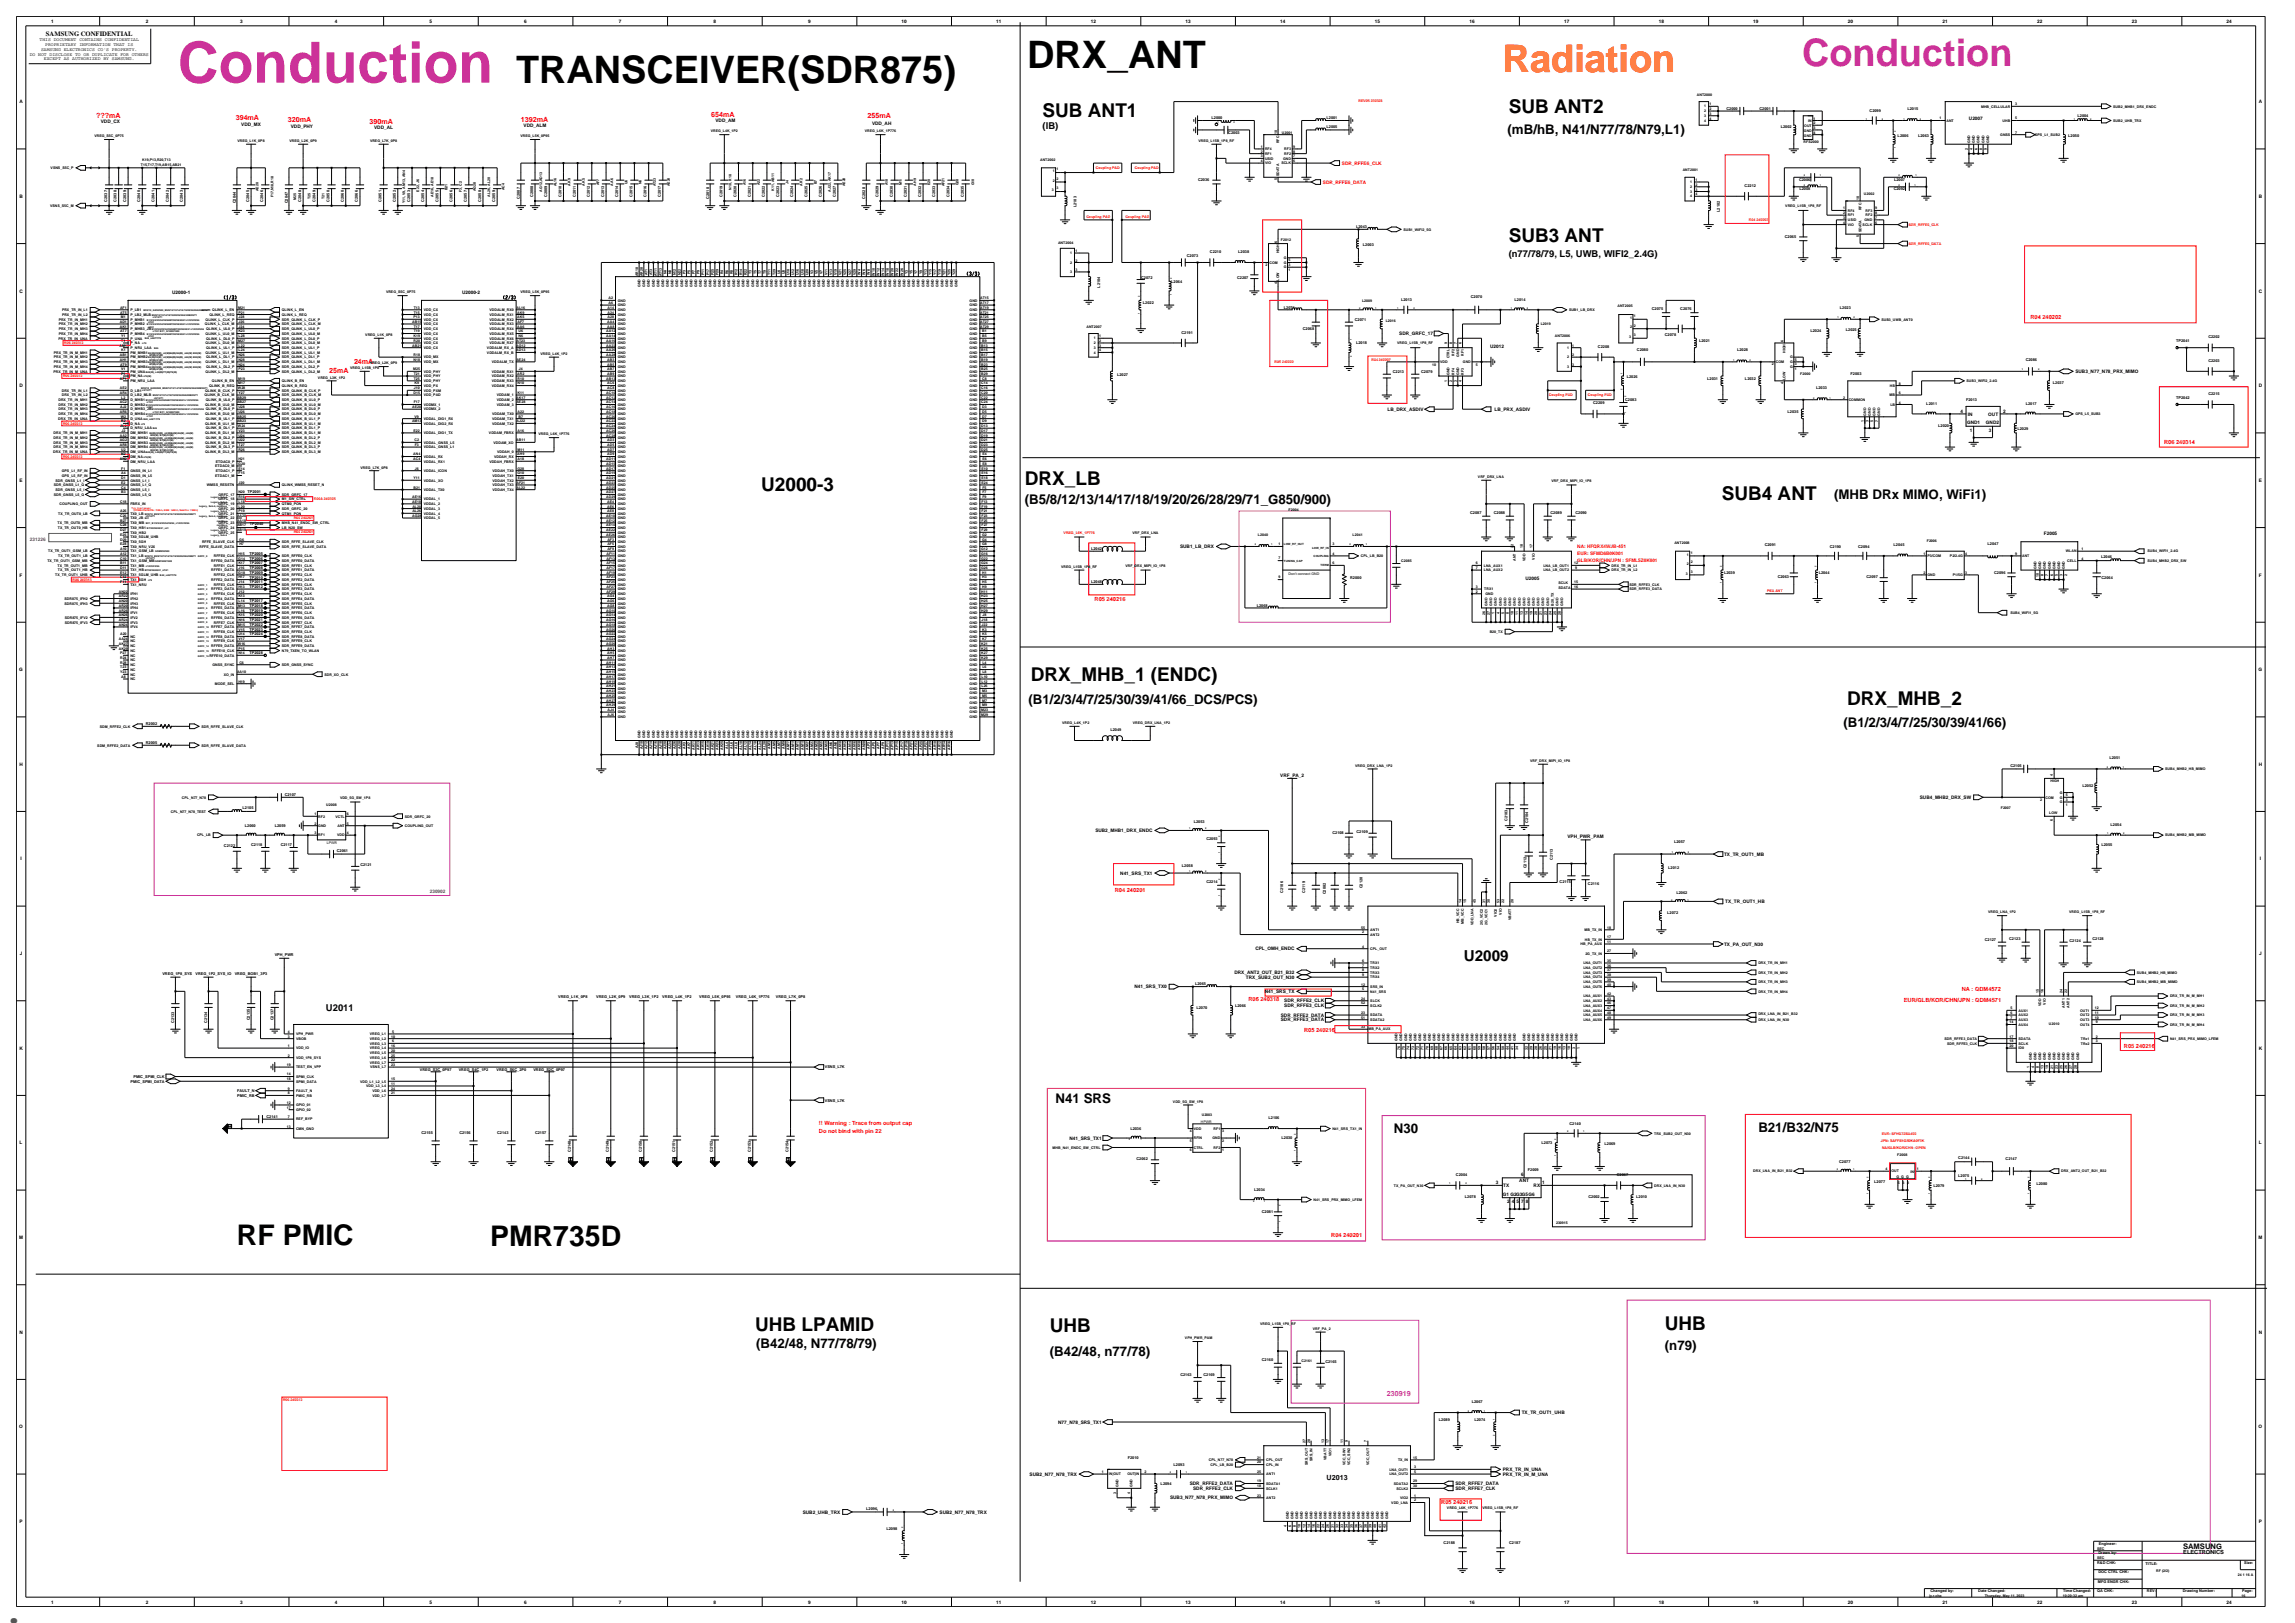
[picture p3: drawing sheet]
<svg xmlns="http://www.w3.org/2000/svg" width="420mm" height="297mm" viewBox="0 0 420 297" stroke-linecap="round" stroke-linejoin="round" font-family="sans-serif">
<defs><g id="words">
<text font-size="10.4" fill="#cc3299" x="32.5" y="15.1">Conduction</text>
<text font-size="8.5" fill="#00f" x="0" y="297">.</text>
<g font-size="6.9">
<text x="94.5" y="15.1">TRANSCEIVER(SDR875)</text>
<text x="188" y="12.5">DRX_ANT</text>
</g>
<text font-size="6.9" fill="#ff7f00" x="275" y="13.2">Radiation</text>
<text font-size="6.9" fill="#cc3299" x="329.8" y="12.1">Conduction</text>
<g font-size="5.2">
<text x="43.4" y="227.7">RF PMIC</text>
<text x="89.7" y="227.9">PMR735D</text>
</g>
<g font-size="3.5">
<text x="190.8" y="21.4">SUB ANT1</text>
<text x="276.1" y="20.8">SUB ANT2</text>
<text x="276.1" y="44.3">SUB3 ANT</text>
<text x="139.3" y="89.8">U2000-3</text>
<text x="187.6" y="88.7">DRX_LB</text>
<text x="315.1" y="91.5">SUB4 ANT</text>
<text x="188.6" y="124.7">DRX_MHB_1 (ENDC)</text>
<text x="338" y="129">DRX_MHB_2</text>
<text x="138.2" y="243.5">UHB LPAMID</text>
<text x="192.1" y="243.8">UHB</text>
<text x="304.7" y="243.3">UHB</text>
</g>
<text font-size="2.8" x="267.9" y="175.9">U2009</text>
<g font-size="2.4">
<text x="275.9" y="24.4">(mB/hB, N41/N77/78/N79,L1)</text>
<text x="187.6" y="92.2">(B5/8/12/13/14/17/18/19/20/26/28/29/71_G850/900)</text>
<text x="335.7" y="91.3">(MHB DRx MIMO, WiFi1)</text>
<text x="188.2" y="128.8">(B1/2/3/4/7/25/30/39/41/66_DCS/PCS)</text>
<text x="337.4" y="133.1">(B1/2/3/4/7/25/30/39/41/66)</text>
<text x="193.2" y="201.8">N41 SRS</text>
<text x="255.1" y="207.4">N30</text>
<text x="321.8" y="207.2">B21/B32/N75</text>
<text x="138.4" y="246.6">(B42/48, N77/78/79)</text>
<text x="192.1" y="248.1">(B42/48, n77/78)</text>
<text x="304.7" y="247">(n79)</text>
</g>
<g font-size="1.7">
<text x="190.8" y="23.6">(lB)</text>
<text x="276.1" y="47">(n77/78/79, L5, UWB, WIFI2_2.4G)</text>
<text x="59.6" y="185.1">U2011</text>
</g>
<text font-size="1.4" x="399.5" y="283.4">SAMSUNG</text>
<g font-size="1.3" fill="#f00">
<text x="17.6" y="21.6">???mA</text>
<text x="43.1" y="22">394mA</text>
<text x="52.7" y="22.3">320mA</text>
<text x="67.6" y="22.7">390mA</text>
<text x="95.3" y="22.3">1392mA</text>
<text x="130.2" y="21.4">654mA</text>
<text x="158.7" y="21.6">255mA</text>
<text x="60.2" y="68.2">25mA</text>
<text x="64.8" y="66.7">24mA</text>
</g>
<text font-size="1.3" fill="#cc3299" x="253.8" y="255.4">230919</text>
<text font-size="1.3" x="242.8" y="270.9">U2013</text>
<text font-size="1.2" x="8.4" y="6.5">SAMSUNG CONFIDENTIAL</text>
<g font-size="1" fill="#f00">
<text x="371.6" y="58.4">R04 240202</text>
<text x="396" y="81.2">R06 240314</text>
<text x="200.3" y="110">R05 240216</text>
<text x="204" y="163.2">R04 240201</text>
<text x="228.5" y="183.1">R06 240318</text>
<text x="348.4" y="183.4">EUR/GLB/KOR/CHN/JPN : QDM4571</text>
<text x="359" y="181.4">NA : QDM4572</text>
<text x="238.7" y="188.8">R05 240216</text>
<text x="388.7" y="191.8">R05 240216</text>
<text x="149.9" y="205.9">!! Warning : Trace from output cap</text>
<text x="149.9" y="207.4">Do not bind with pin 22</text>
<text x="243.6" y="226.4">R04 240201</text>
<text x="263.8" y="275.1">R05 240216</text>
</g>
<text font-size="1" x="399.5" y="284.4">ELECTRONICS</text>
<g font-size=".9">
<text x="9.3" y="4.2">1</text>
<text x="26.7" y="4.2">2</text>
<text x="44" y="4.2">3</text>
<text x="61.3" y="4.2">4</text>
<text x="78.6" y="4.2">5</text>
<text x="95.9" y="4.2">6</text>
<text x="113.3" y="4.2">7</text>
<text x="130.6" y="4.2">8</text>
<text x="147.9" y="4.2">9</text>
<text x="165" y="4.2">10</text>
<text x="182.3" y="4.2">11</text>
<text x="199.6" y="4.2">12</text>
<text x="217" y="4.2">13</text>
<text x="234.3" y="4.2">14</text>
<text x="251.6" y="4.2">15</text>
<text x="268.9" y="4.2">16</text>
<text x="286.2" y="4.2">17</text>
<text x="303.6" y="4.2">18</text>
<text x="320.9" y="4.2">19</text>
<text x="338.2" y="4.2">20</text>
<text x="355.5" y="4.2">21</text>
<text x="372.8" y="4.2">22</text>
<text x="390.2" y="4.2">23</text>
<text x="407.5" y="4.2">24</text>
<text x="5.4" y="10.2">DO NOT DISCLOSE TO OR DUPLICATE FOR OTHERS</text>
<text x="7.3" y="7.6">THIS DOCUMENT CONTAINS CONFIDENTIAL</text>
<text x="7.5" y="9.3">SAMSUNG ELECTRONICS CO'S PROPERTY.</text>
<text x="8" y="11">EXCEPT AS AUTHORIZED BY SAMSUNG.</text>
<text x="8.3" y="8.4">PROPRIETARY INFORMATION THAT IS</text>
<text x="3.6" y="18.9">A</text>
<text x="18.4" y="22.6">VDD_CX</text>
<text x="44.1" y="23">VDD_MX</text>
<text x="53.2" y="23.5">VDD_PHY</text>
<text x="68.5" y="23.7">VDD_AL</text>
<text x="95.8" y="23.2">VDD_ALM</text>
<text x="130.9" y="22.4">VDD_AM</text>
<text x="159.6" y="22.8">VDD_AH</text>
<text x="360.3" y="22">U2007</text>
<text x="413.4" y="18.9">A</text>
<text x="3.6" y="36.2">B</text>
<text x="413.4" y="36.2">B</text>
<text x="3.6" y="53.5">C</text>
<text x="31.5" y="53.8">U2000-1</text>
<text x="84.6" y="53.8">U2000-2</text>
<text x="413.4" y="53.5">C</text>
<text x="256.1" y="61.3">SDR_GRFC_17</text>
<text x="272.7" y="63.7">U2012</text>
<text x="3.6" y="70.9">D</text>
<text x="379.8" y="68.3">SUB3_N77_N78_PRX_MIMO</text>
<text x="413.4" y="70.9">D</text>
<text x="253.9" y="75.2">LB_DRX_ASDIV</text>
<text x="273.5" y="75.2">LB_PRX_ASDIV</text>
<text x="358.8" y="75.6">4</text>
<text x="360" y="77.6">GND1</text>
<text x="360.2" y="76.1">IN</text>
<text x="363.4" y="77.6">GND2</text>
<text x="363.9" y="76.1">OUT</text>
<text x="366.6" y="75.6">2</text>
<text x="360.5" y="79">1</text>
<text x="364" y="79">3</text>
<text x="3.6" y="88.2">E</text>
<text x="413.4" y="88.2">E</text>
<text x="216" y="100.3">SUB1_LB_DRX</text>
<text x="374" y="97.9">F2005</text>
<text x="3.6" y="105.5">F</text>
<text x="279.2" y="106.1">U2005</text>
<text x="413.4" y="105.5">F</text>
<text x="3.5" y="122.8">G</text>
<text x="413.3" y="122.8">G</text>
<text x="3.6" y="140.2">H</text>
<text x="234.3" y="142.1">VRF_PA_2</text>
<text x="413.4" y="140.2">H</text>
<text x="351.3" y="146.2">SUB4_MHB2_DRX_SW</text>
<text x="200.5" y="152.3">SUB2_MHB1_DRX_ENDC</text>
<text x="286.8" y="153.3">VPH_PWR_PAM</text>
<text x="3.7" y="157.5">I</text>
<text x="205" y="160.1">N41_SRS_TX1</text>
<text x="315.5" y="156.6">TX_TR_OUT1_MB</text>
<text x="413.5" y="157.5">I</text>
<text x="315.7" y="165.3">TX_TR_OUT1_HB</text>
<text x="229.8" y="173.9">CPL_OMH_ENDC</text>
<text x="315.5" y="173">TX_PA_OUT_N30</text>
<text x="3.6" y="174.8">J</text>
<text x="225.9" y="178.3">DRX_ANT2_OUT_B21_B32</text>
<text x="228" y="179.1">TRX_SUB2_OUT_N30</text>
<text x="413.4" y="174.8">J</text>
<text x="207.6" y="180.8">N41_SRS_TX0</text>
<text x="231.5" y="181.7">N41_SRS_TX</text>
<text x="235" y="183.4">SDR_RFFE2_CLK</text>
<text x="235" y="184.3">SDR_RFFE3_CLK</text>
<text x="234.4" y="186">SDR_RFFE2_DATA</text>
<text x="234.4" y="186.9">SDR_RFFE3_DATA</text>
<text x="3.6" y="192.1">K</text>
<text x="413.4" y="192.1">K</text>
<text x="3.6" y="209.4">L</text>
<text x="195.7" y="208.6">N41_SRS_TX1</text>
<text x="413.4" y="209.4">L</text>
<text x="278.4" y="215.1">6</text>
<text x="273.7" y="216.7">3</text>
<text x="275" y="218.8">G1 G2G3G5G6</text>
<text x="275.1" y="217.2">TX</text>
<text x="275.8" y="220.2">2</text>
<text x="276.7" y="220.2">4</text>
<text x="277.5" y="220.2">5</text>
<text x="278" y="216.3">ANT</text>
<text x="278.4" y="220.2">7</text>
<text x="279.3" y="220.2">8</text>
<text x="280.7" y="217.2">RX</text>
<text x="282.3" y="216.7">1</text>
<text x="3.5" y="226.7">M</text>
<text x="413.3" y="226.7">M</text>
<text x="3.6" y="244.1">N</text>
<text x="413.4" y="244.1">N</text>
<text x="3.5" y="261.4">O</text>
<text x="193.7" y="260.5">N77_N78_SRS_TX1</text>
<text x="278.5" y="258.8">TX_TR_OUT1_UHB</text>
<text x="413.3" y="261.4">O</text>
<text x="275" y="269.2">PRX_TR_IN_UNA</text>
<text x="188.4" y="270">SUB2_N77_N78_TRX</text>
<text x="214.1" y="274.4">SUB3_N77_N78_PRX_MIMO</text>
<text x="217.7" y="271.8">SDR_RFFE2_DATA</text>
<text x="218.4" y="272.7">SDR_RFFE2_CLK</text>
<text x="266.4" y="272.7">SDR_RFFE7_CLK</text>
<text x="266.4" y="271.8">SDR_RFFE7_DATA</text>
<text x="275" y="270">PRX_TR_IN_M_UNA</text>
<text x="3.6" y="278.7">P</text>
<text x="146.9" y="277">SUB2_UHB_TRX</text>
<text x="172" y="277">SUB2_N77_N78_TRX</text>
<text x="413.4" y="278.7">P</text>
<text x="9.3" y="293.4">1</text>
<text x="26.7" y="293.4">2</text>
<text x="44" y="293.4">3</text>
<text x="61.3" y="293.4">4</text>
<text x="78.6" y="293.4">5</text>
<text x="95.9" y="293.4">6</text>
<text x="113.3" y="293.4">7</text>
<text x="130.6" y="293.4">8</text>
<text x="147.9" y="293.4">9</text>
<text x="165" y="293.4">10</text>
<text x="182.3" y="293.4">11</text>
<text x="199.6" y="293.4">12</text>
<text x="217" y="293.4">13</text>
<text x="234.3" y="293.4">14</text>
<text x="251.6" y="293.4">15</text>
<text x="268.9" y="293.4">16</text>
<text x="286.2" y="293.4">17</text>
<text x="303.6" y="293.4">18</text>
<text x="320.9" y="293.4">19</text>
<text x="338.2" y="293.4">20</text>
<text x="355.5" y="293.4">21</text>
<text x="372.8" y="293.4">22</text>
<text x="390.2" y="293.4">23</text>
<text x="407.5" y="293.4">24</text>
</g>
<g font-size=".9" fill="#f00">
<text x="242.1" y="33.6">SDR_RFFE6_DATA</text>
<text x="245.6" y="30.2">SDR_RFFE6_CLK</text>
<text x="288.7" y="101.5">EUR: SFMD6B0K001</text>
<text x="288.7" y="100.2">NA: HFQRX4WJB-451</text>
<text x="288.7" y="102.8">GLB/KOR/CHN/JPN : SFML5Z0K001</text>
</g>
<g font-size=".9" fill="#00f">
<text x="5.5" y="98.9">231226</text>
<text x="78.7" y="163.4">230902</text>
</g>
<g font-size=".7">
<text x="310.5" y="17.5">ANT2000</text>
<text x="221.7" y="21.7">L2000</text>
<text x="242.8" y="21.8">L2001</text>
<text x="242.8" y="23.4">L2005</text>
<text x="311.9" y="22.3">4</text>
<text x="311.9" y="19.7">1</text>
<text x="311.9" y="20.5">2</text>
<text x="311.9" y="21.4">3</text>
<text x="312.9" y="19.3">1</text>
<text x="312.9" y="20.1">2</text>
<text x="312.9" y="21">3</text>
<text x="312.9" y="21.9">4</text>
<text x="315.9" y="20.1">C2000</text>
<text x="322" y="20.1">C2001</text>
<text x="325.9" y="23.4">L2002</text>
<text x="330.2" y="23.3">OUT</text>
<text x="330.9" y="22.4">IN</text>
<text x="331.9" y="21.9">1</text>
<text x="331.9" y="22.7">2</text>
<text x="331.9" y="23.6">3</text>
<text x="342.1" y="20.5">C2099</text>
<text x="349.1" y="20.1">L2015</text>
<text x="354.9" y="21.9">1</text>
<text x="356.2" y="22.3">ANT</text>
<text x="362.5" y="19.7">MHB_CELLULAR</text>
<text x="366.5" y="22.3">UHB</text>
<text x="368.8" y="19.2">3</text>
<text x="368.8" y="21.9">5</text>
<text x="380.2" y="21.4">L2004</text>
<text x="386.7" y="22.3">SUB2_UHB_TRX</text>
<text x="386.7" y="19.7">SUB2_MHB1_DRX_ENDC</text>
<text x="17.3" y="25.1">VREG_S5C_0P75</text>
<text x="26" y="29.4">K19,P13,R20,T13</text>
<text x="43.5" y="26">VREG_L1K_0P8</text>
<text x="53" y="26">VREG_L2K_0P9</text>
<text x="67.7" y="26">VREG_L7K_0P8</text>
<text x="95.2" y="25.1">VREG_L5K_0P95</text>
<text x="130.1" y="24.2">VREG_L4K_1P2</text>
<text x="158.3" y="24.2">VREG_L6K_1P776</text>
<text x="190.4" y="29.4">ANT2002</text>
<text x="219.3" y="26">VREG_L15B_1P8_RF</text>
<text x="224.8" y="24.4">C2003</text>
<text x="230.7" y="28.8">3</text>
<text x="230.7" y="29.7">4</text>
<text x="230.7" y="27.1">1</text>
<text x="230.7" y="27.9">2</text>
<text x="231.5" y="29.2">USID</text>
<text x="231.5" y="27.5">RF4</text>
<text x="231.5" y="28.4">RF1</text>
<text x="233.7" y="24.5" transform="rotate(-90 233.7 24.5)">10</text>
<text x="234.1" y="26.2" transform="rotate(-90 234.1 26.2)">RFC</text>
<text x="234.6" y="24.5">U2001</text>
<text x="234.8" y="29.2">GND</text>
<text x="235" y="28.4">RF2</text>
<text x="235" y="27.5">RF3</text>
<text x="236.7" y="29.7">6</text>
<text x="236.7" y="28.8">7</text>
<text x="236.7" y="27.9">8</text>
<text x="236.7" y="27.1">9</text>
<text x="330.1" y="26.2">RFS2000</text>
<text x="330.1" y="24.1">GND</text>
<text x="330.1" y="25">GND</text>
<text x="331.9" y="24.5">4</text>
<text x="347.3" y="25.1">L2006</text>
<text x="351" y="25.1">L2063</text>
<text x="360.1" y="27.4" transform="rotate(-90 360.1 27.4)">2</text>
<text x="360.6" y="26.2" transform="rotate(-90 360.6 26.2)">GND</text>
<text x="361" y="27.4" transform="rotate(-90 361 27.4)">4</text>
<text x="361.4" y="26.2" transform="rotate(-90 361.4 26.2)">GND</text>
<text x="361.9" y="27.4" transform="rotate(-90 361.9 27.4)">6</text>
<text x="362.3" y="26.2" transform="rotate(-90 362.3 26.2)">GND</text>
<text x="362.7" y="27.4" transform="rotate(-90 362.7 27.4)">8</text>
<text x="363.2" y="26.2" transform="rotate(-90 363.2 26.2)">GND</text>
<text x="363.6" y="27.4" transform="rotate(-90 363.6 27.4)">9</text>
<text x="364" y="26.2" transform="rotate(-90 364 26.2)">GND</text>
<text x="366.1" y="24.9">GNSS</text>
<text x="368.8" y="24.5">7</text>
<text x="372.4" y="24.9">GPS_L1_SUB2</text>
<text x="378.5" y="25.1">L2050</text>
<text x="9.3" y="30.9">VSNS_S5C_P</text>
<text x="25.8" y="30.3">T15,T17,T19,AB15,AB21</text>
<text x="47.3" y="35" transform="rotate(-90 47.3 35)">AE20</text>
<text x="76.7" y="35.1" transform="rotate(-90 76.7 35.1)">E22, J6</text>
<text x="79.3" y="36" transform="rotate(-90 79.3 36)">AE16, AE18</text>
<text x="81.9" y="34.8" transform="rotate(-90 81.9 34.8)">B21</text>
<text x="84.5" y="35.2" transform="rotate(-90 84.5 35.2)">F3, C2</text>
<text x="87.1" y="35" transform="rotate(-90 87.1 35)">AG28</text>
<text x="89.7" y="36" transform="rotate(-90 89.7 36)">AL26, AL20</text>
<text x="92.3" y="34.8" transform="rotate(-90 92.3 34.8)">AC4</text>
<text x="99.2" y="35.1" transform="rotate(-90 99.2 35.1)">AG12,AD13</text>
<text x="101.8" y="34.1" transform="rotate(-90 101.8 34.1)">AL16</text>
<text x="104.4" y="34" transform="rotate(-90 104.4 34)">AK9</text>
<text x="107" y="34" transform="rotate(-90 107 34)">AK5</text>
<text x="109.6" y="33.9" transform="rotate(-90 109.6 33.9)">AF7</text>
<text x="112.2" y="34" transform="rotate(-90 112.2 34)">AA6</text>
<text x="114.8" y="33.7" transform="rotate(-90 114.8 33.7)">U6</text>
<text x="117.4" y="33.7" transform="rotate(-90 117.4 33.7)">N6</text>
<text x="120" y="34.1" transform="rotate(-90 120 34.1)">AT23</text>
<text x="122.6" y="34.1" transform="rotate(-90 122.6 34.1)">AE24</text>
<text x="133.9" y="34.7" transform="rotate(-90 133.9 34.7)">N10, R10</text>
<text x="136.5" y="33.9" transform="rotate(-90 136.5 33.9)">A16</text>
<text x="139.1" y="33.9" transform="rotate(-90 139.1 33.9)">A22</text>
<text x="141.7" y="34.9" transform="rotate(-90 141.7 34.9)">K11, AB11</text>
<text x="144.3" y="33.7" transform="rotate(-90 144.3 33.7)">J4</text>
<text x="146.9" y="34" transform="rotate(-90 146.9 34)">AR2</text>
<text x="149.5" y="33.7" transform="rotate(-90 149.5 33.7)">B7</text>
<text x="152.1" y="35.1" transform="rotate(-90 152.1 35.1)">AJ22, AK17</text>
<text x="154.7" y="34.1" transform="rotate(-90 154.7 34.1)">AE28</text>
<text x="162.5" y="33.9" transform="rotate(-90 162.5 33.9)">A18</text>
<text x="165.1" y="33.9" transform="rotate(-90 165.1 33.9)">M11</text>
<text x="167.6" y="34" transform="rotate(-90 167.6 34)">AH9</text>
<text x="170.3" y="33.9" transform="rotate(-90 170.3 33.9)">E20</text>
<text x="172.8" y="34.1" transform="rotate(-90 172.8 34.1)">AF21</text>
<text x="175.4" y="33.9" transform="rotate(-90 175.4 33.9)">G28</text>
<text x="178.3" y="33.9" transform="rotate(-90 178.3 33.9)">G10</text>
<text x="192.5" y="35">3</text>
<text x="192.7" y="31.5">1</text>
<text x="192.7" y="33.3">2</text>
<text x="193.4" y="31.2">1</text>
<text x="193.4" y="32.9">2</text>
<text x="193.4" y="34.7">3</text>
<text x="219.3" y="33.2">C2036</text>
<text x="231.5" y="30.1">VIO</text>
<text x="233.7" y="33" transform="rotate(-90 233.7 33)">5</text>
<text x="234.1" y="32.2" transform="rotate(-90 234.1 32.2)">SDATA</text>
<text x="234.5" y="30.1">SCLK</text>
<text x="308" y="31.4">ANT2001</text>
<text x="309.3" y="35.3">3</text>
<text x="309.3" y="33.5">1</text>
<text x="309.3" y="34.4">2</text>
<text x="310.3" y="34.9">3</text>
<text x="310.3" y="35.7">4</text>
<text x="310.3" y="33.1">1</text>
<text x="310.3" y="34">2</text>
<text x="319.3" y="34.2">C2212</text>
<text x="329.2" y="33.1">C2006</text>
<text x="329.3" y="34.8">L2008</text>
<text x="341.1" y="35.7">U2002</text>
<text x="346.6" y="34.8">C2092</text>
<text x="346.6" y="33.1">L2007</text>
<text x="9.2" y="37.9">VSNS_S5C_M</text>
<text x="19.6" y="36.9" transform="rotate(-90 19.6 36.9)">C2037</text>
<text x="21.3" y="36.9" transform="rotate(-90 21.3 36.9)">C2038</text>
<text x="23.1" y="36.9" transform="rotate(-90 23.1 36.9)">C2039</text>
<text x="25.7" y="36.9" transform="rotate(-90 25.7 36.9)">C2040</text>
<text x="28.3" y="36.9" transform="rotate(-90 28.3 36.9)">C2041</text>
<text x="30.9" y="36.9" transform="rotate(-90 30.9 36.9)">C2042</text>
<text x="33.5" y="36.9" transform="rotate(-90 33.5 36.9)">C2043</text>
<text x="43.1" y="37.2" transform="rotate(-90 43.1 37.2)">C2044</text>
<text x="45.6" y="36.9" transform="rotate(-90 45.6 36.9)">C2045</text>
<text x="48.2" y="36.9" transform="rotate(-90 48.2 36.9)">C2046</text>
<text x="50.1" y="36.1" transform="rotate(-90 50.1 36.1)">F17,N18,R18</text>
<text x="52.7" y="37.2" transform="rotate(-90 52.7 37.2)">C2047</text>
<text x="54.2" y="36.5" transform="rotate(-90 54.2 36.5)">M25</text>
<text x="55.1" y="36.9" transform="rotate(-90 55.1 36.9)">C2048</text>
<text x="56.8" y="36.5" transform="rotate(-90 56.8 36.5)">T25</text>
<text x="57.7" y="36.9" transform="rotate(-90 57.7 36.9)">C2049</text>
<text x="59.4" y="36.5" transform="rotate(-90 59.4 36.5)">T21</text>
<text x="60.3" y="36.9" transform="rotate(-90 60.3 36.9)">C2050</text>
<text x="62.9" y="36.9" transform="rotate(-90 62.9 36.9)">C2060</text>
<text x="65.5" y="36.9" transform="rotate(-90 65.5 36.9)">C2066</text>
<text x="69.8" y="36.9" transform="rotate(-90 69.8 36.9)">C2051</text>
<text x="72.4" y="36.9" transform="rotate(-90 72.4 36.9)">C2052</text>
<text x="74.1" y="37.2" transform="rotate(-90 74.1 37.2)">Y11, V9, AM13, AN4</text>
<text x="75" y="36.9" transform="rotate(-90 75 36.9)">C2053</text>
<text x="77.6" y="36.9" transform="rotate(-90 77.6 36.9)">C2054</text>
<text x="80.2" y="36.9" transform="rotate(-90 80.2 36.9)">C2055</text>
<text x="82.8" y="36.9" transform="rotate(-90 82.8 36.9)">C2056</text>
<text x="85.4" y="36.9" transform="rotate(-90 85.4 36.9)">C2057</text>
<text x="88" y="36.9" transform="rotate(-90 88 36.9)">C2058</text>
<text x="90.6" y="36.9" transform="rotate(-90 90.6 36.9)">C2059</text>
<text x="95.1" y="36.3" transform="rotate(-90 95.1 36.3)">C2007</text>
<text x="97.6" y="36" transform="rotate(-90 97.6 36)">C2008</text>
<text x="100.1" y="36" transform="rotate(-90 100.1 36)">C2009</text>
<text x="102.8" y="36" transform="rotate(-90 102.8 36)">C2010</text>
<text x="105.4" y="36" transform="rotate(-90 105.4 36)">C2011</text>
<text x="107.9" y="36" transform="rotate(-90 107.9 36)">C2012</text>
<text x="110.6" y="36" transform="rotate(-90 110.6 36)">C2013</text>
<text x="113.1" y="36" transform="rotate(-90 113.1 36)">C2014</text>
<text x="115.7" y="36" transform="rotate(-90 115.7 36)">C2015</text>
<text x="118.3" y="36" transform="rotate(-90 118.3 36)">C2016</text>
<text x="120.9" y="36" transform="rotate(-90 120.9 36)">C2017</text>
<text x="129.8" y="36.3" transform="rotate(-90 129.8 36.3)">C2018</text>
<text x="132.2" y="36" transform="rotate(-90 132.2 36)">C2019</text>
<text x="134.8" y="36" transform="rotate(-90 134.8 36)">C2020</text>
<text x="137.4" y="36" transform="rotate(-90 137.4 36)">C2021</text>
<text x="140" y="36" transform="rotate(-90 140 36)">C2022</text>
<text x="142.6" y="36" transform="rotate(-90 142.6 36)">C2023</text>
<text x="145.2" y="36" transform="rotate(-90 145.2 36)">C2024</text>
<text x="147.8" y="36" transform="rotate(-90 147.8 36)">C2025</text>
<text x="150.4" y="36" transform="rotate(-90 150.4 36)">C2026</text>
<text x="153" y="36" transform="rotate(-90 153 36)">C2027</text>
<text x="158.3" y="36.3" transform="rotate(-90 158.3 36.3)">C2028</text>
<text x="160.8" y="36" transform="rotate(-90 160.8 36)">C2029</text>
<text x="163.4" y="36" transform="rotate(-90 163.4 36)">C2030</text>
<text x="166" y="36" transform="rotate(-90 166 36)">C2031</text>
<text x="168.6" y="36" transform="rotate(-90 168.6 36)">C2032</text>
<text x="171.2" y="36" transform="rotate(-90 171.2 36)">C2033</text>
<text x="173.8" y="36" transform="rotate(-90 173.8 36)">C2034</text>
<text x="176.4" y="36" transform="rotate(-90 176.4 36)">C2035</text>
<text x="197" y="37.9" transform="rotate(-90 197 37.9)">L2103</text>
<text x="248.2" y="41.8">L2043</text>
<text x="309.3" y="36.1">4</text>
<text x="314.8" y="38.8" transform="rotate(-90 314.8 38.8)">L2102</text>
<text x="326.7" y="37.9">VREG_L15B_1P8_RF</text>
<text x="337.3" y="38.3">1</text>
<text x="337.3" y="39.2">2</text>
<text x="337.3" y="40.1">3</text>
<text x="337.3" y="40.9">4</text>
<text x="338.2" y="38.7">RF4</text>
<text x="338.2" y="39.6">RF1</text>
<text x="338.2" y="40.5">USID</text>
<text x="338.2" y="41.3">VIO</text>
<text x="340.2" y="36.6" transform="rotate(-90 340.2 36.6)">10</text>
<text x="340.6" y="38.5" transform="rotate(-90 340.6 38.5)">RFC</text>
<text x="340.9" y="41.3">SCLK</text>
<text x="341.2" y="40.5">GND</text>
<text x="341.4" y="39.6">RF2</text>
<text x="341.4" y="38.7">RF3</text>
<text x="343.2" y="40.9">6</text>
<text x="343.2" y="40.1">7</text>
<text x="343.2" y="39.2">8</text>
<text x="343.2" y="38.3">9</text>
<text x="193.6" y="44.6">ANT2004</text>
<text x="195.9" y="46.5">1</text>
<text x="196.8" y="46.1">1</text>
<text x="196.8" y="47.9">2</text>
<text x="217.2" y="47">C2073</text>
<text x="221.4" y="46.3">C2210</text>
<text x="226.6" y="46.3">L2038</text>
<text x="233.7" y="44.4" transform="rotate(-90 233.7 44.4)">6</text>
<text x="234.1" y="46.4" transform="rotate(-90 234.1 46.4)">HIGH</text>
<text x="234.4" y="44.2">F2012</text>
<text x="234.9" y="47.4">G</text>
<text x="235.8" y="47.8">5</text>
<text x="249.4" y="45.1">L2003</text>
<text x="256.8" y="42.2">SUB1_WIFI2_5G</text>
<text x="326.6" y="43.6">C2065</text>
<text x="340.2" y="43.4" transform="rotate(-90 340.2 43.4)">5</text>
<text x="340.6" y="42.5" transform="rotate(-90 340.6 42.5)">SDATA</text>
<text x="70.6" y="53.7">VREG_S5C_0P75</text>
<text x="95.2" y="53.7">VREG_L5K_0P95</text>
<text x="116.8" y="50.6" transform="rotate(-90 116.8 50.6)">AR18</text>
<text x="117.2" y="52.5" transform="rotate(-90 117.2 52.5)">GND</text>
<text x="117.6" y="50.6" transform="rotate(-90 117.6 50.6)">AR28</text>
<text x="118.1" y="52.5" transform="rotate(-90 118.1 52.5)">GND</text>
<text x="118.5" y="50.4" transform="rotate(-90 118.5 50.4)">AT1</text>
<text x="118.9" y="52.5" transform="rotate(-90 118.9 52.5)">GND</text>
<text x="119.4" y="50.4" transform="rotate(-90 119.4 50.4)">AT3</text>
<text x="119.8" y="52.5" transform="rotate(-90 119.8 52.5)">GND</text>
<text x="120.2" y="50.6" transform="rotate(-90 120.2 50.6)">AT11</text>
<text x="120.7" y="52.5" transform="rotate(-90 120.7 52.5)">GND</text>
<text x="121.1" y="50.6" transform="rotate(-90 121.1 50.6)">AT13</text>
<text x="121.5" y="52.5" transform="rotate(-90 121.5 52.5)">GND</text>
<text x="122" y="50.2" transform="rotate(-90 122 50.2)">N4</text>
<text x="122.4" y="52.5" transform="rotate(-90 122.4 52.5)">GND</text>
<text x="122.8" y="50.2" transform="rotate(-90 122.8 50.2)">N8</text>
<text x="123.3" y="52.5" transform="rotate(-90 123.3 52.5)">GND</text>
<text x="123.7" y="50.4" transform="rotate(-90 123.7 50.4)">N12</text>
<text x="124.1" y="52.5" transform="rotate(-90 124.1 52.5)">GND</text>
<text x="124.6" y="50.4" transform="rotate(-90 124.6 50.4)">N22</text>
<text x="125" y="52.5" transform="rotate(-90 125 52.5)">GND</text>
<text x="125.4" y="50.2" transform="rotate(-90 125.4 50.2)">P3</text>
<text x="125.9" y="52.5" transform="rotate(-90 125.9 52.5)">GND</text>
<text x="126.3" y="50.2" transform="rotate(-90 126.3 50.2)">P5</text>
<text x="126.7" y="52.5" transform="rotate(-90 126.7 52.5)">GND</text>
<text x="127.2" y="50.2" transform="rotate(-90 127.2 50.2)">P7</text>
<text x="127.6" y="52.5" transform="rotate(-90 127.6 52.5)">GND</text>
<text x="128" y="50.2" transform="rotate(-90 128 50.2)">P9</text>
<text x="128.5" y="52.5" transform="rotate(-90 128.5 52.5)">GND</text>
<text x="128.9" y="50.3" transform="rotate(-90 128.9 50.3)">P11</text>
<text x="129.3" y="52.5" transform="rotate(-90 129.3 52.5)">GND</text>
<text x="129.8" y="50.3" transform="rotate(-90 129.8 50.3)">P17</text>
<text x="130.2" y="52.5" transform="rotate(-90 130.2 52.5)">GND</text>
<text x="130.6" y="50.3" transform="rotate(-90 130.6 50.3)">P25</text>
<text x="131.1" y="52.5" transform="rotate(-90 131.1 52.5)">GND</text>
<text x="131.5" y="50.3" transform="rotate(-90 131.5 50.3)">P29</text>
<text x="131.9" y="52.5" transform="rotate(-90 131.9 52.5)">GND</text>
<text x="132.4" y="50.2" transform="rotate(-90 132.4 50.2)">R4</text>
<text x="132.8" y="52.5" transform="rotate(-90 132.8 52.5)">GND</text>
<text x="133.2" y="50.2" transform="rotate(-90 133.2 50.2)">R6</text>
<text x="133.7" y="52.5" transform="rotate(-90 133.7 52.5)">GND</text>
<text x="134.1" y="50.2" transform="rotate(-90 134.1 50.2)">R8</text>
<text x="134.5" y="52.5" transform="rotate(-90 134.5 52.5)">GND</text>
<text x="135" y="50.4" transform="rotate(-90 135 50.4)">R12</text>
<text x="135.4" y="52.5" transform="rotate(-90 135.4 52.5)">GND</text>
<text x="135.8" y="50.4" transform="rotate(-90 135.8 50.4)">R14</text>
<text x="136.2" y="52.5" transform="rotate(-90 136.2 52.5)">GND</text>
<text x="136.7" y="50.4" transform="rotate(-90 136.7 50.4)">R22</text>
<text x="137.1" y="52.5" transform="rotate(-90 137.1 52.5)">GND</text>
<text x="137.6" y="50.1" transform="rotate(-90 137.6 50.1)">T3</text>
<text x="138" y="52.5" transform="rotate(-90 138 52.5)">GND</text>
<text x="138.4" y="50.1" transform="rotate(-90 138.4 50.1)">T5</text>
<text x="138.9" y="52.5" transform="rotate(-90 138.9 52.5)">GND</text>
<text x="139.3" y="50.1" transform="rotate(-90 139.3 50.1)">T7</text>
<text x="139.7" y="52.5" transform="rotate(-90 139.7 52.5)">GND</text>
<text x="140.1" y="50.1" transform="rotate(-90 140.1 50.1)">T9</text>
<text x="140.6" y="52.5" transform="rotate(-90 140.6 52.5)">GND</text>
<text x="141" y="50.3" transform="rotate(-90 141 50.3)">T11</text>
<text x="141.5" y="52.5" transform="rotate(-90 141.5 52.5)">GND</text>
<text x="141.9" y="50.3" transform="rotate(-90 141.9 50.3)">T29</text>
<text x="142.3" y="52.5" transform="rotate(-90 142.3 52.5)">GND</text>
<text x="142.8" y="50.2" transform="rotate(-90 142.8 50.2)">U4</text>
<text x="143.2" y="52.5" transform="rotate(-90 143.2 52.5)">GND</text>
<text x="143.6" y="50.2" transform="rotate(-90 143.6 50.2)">U8</text>
<text x="144" y="52.5" transform="rotate(-90 144 52.5)">GND</text>
<text x="144.5" y="50.4" transform="rotate(-90 144.5 50.4)">U10</text>
<text x="144.9" y="52.5" transform="rotate(-90 144.9 52.5)">GND</text>
<text x="145.3" y="50.4" transform="rotate(-90 145.3 50.4)">U12</text>
<text x="145.8" y="52.5" transform="rotate(-90 145.8 52.5)">GND</text>
<text x="146.2" y="50.4" transform="rotate(-90 146.2 50.4)">U16</text>
<text x="146.7" y="52.5" transform="rotate(-90 146.7 52.5)">GND</text>
<text x="147.1" y="50.4" transform="rotate(-90 147.1 50.4)">U18</text>
<text x="147.5" y="52.5" transform="rotate(-90 147.5 52.5)">GND</text>
<text x="147.9" y="50.4" transform="rotate(-90 147.9 50.4)">U20</text>
<text x="148.4" y="52.5" transform="rotate(-90 148.4 52.5)">GND</text>
<text x="148.8" y="50.2" transform="rotate(-90 148.8 50.2)">V3</text>
<text x="149.2" y="52.5" transform="rotate(-90 149.2 52.5)">GND</text>
<text x="149.7" y="50.2" transform="rotate(-90 149.7 50.2)">V5</text>
<text x="150.1" y="52.5" transform="rotate(-90 150.1 52.5)">GND</text>
<text x="150.6" y="50.2" transform="rotate(-90 150.6 50.2)">V7</text>
<text x="151" y="52.5" transform="rotate(-90 151 52.5)">GND</text>
<text x="151.4" y="50.3" transform="rotate(-90 151.4 50.3)">V11</text>
<text x="151.8" y="52.5" transform="rotate(-90 151.8 52.5)">GND</text>
<text x="152.3" y="50.3" transform="rotate(-90 152.3 50.3)">V13</text>
<text x="152.7" y="52.5" transform="rotate(-90 152.7 52.5)">GND</text>
<text x="153.1" y="50.3" transform="rotate(-90 153.1 50.3)">V19</text>
<text x="153.6" y="52.5" transform="rotate(-90 153.6 52.5)">GND</text>
<text x="154" y="50.3" transform="rotate(-90 154 50.3)">V21</text>
<text x="154.5" y="52.5" transform="rotate(-90 154.5 52.5)">GND</text>
<text x="154.9" y="50.3" transform="rotate(-90 154.9 50.3)">V25</text>
<text x="155.3" y="52.5" transform="rotate(-90 155.3 52.5)">GND</text>
<text x="155.7" y="50.3" transform="rotate(-90 155.7 50.3)">V27</text>
<text x="156.2" y="52.5" transform="rotate(-90 156.2 52.5)">GND</text>
<text x="156.6" y="50.3" transform="rotate(-90 156.6 50.3)">V29</text>
<text x="157" y="52.5" transform="rotate(-90 157 52.5)">GND</text>
<text x="157.5" y="50.2" transform="rotate(-90 157.5 50.2)">W4</text>
<text x="157.9" y="52.5" transform="rotate(-90 157.9 52.5)">GND</text>
<text x="158.3" y="50.2" transform="rotate(-90 158.3 50.2)">W6</text>
<text x="158.8" y="52.5" transform="rotate(-90 158.8 52.5)">GND</text>
<text x="159.2" y="50.2" transform="rotate(-90 159.2 50.2)">W8</text>
<text x="159.6" y="52.5" transform="rotate(-90 159.6 52.5)">GND</text>
<text x="160.1" y="50.4" transform="rotate(-90 160.1 50.4)">W10</text>
<text x="160.5" y="52.5" transform="rotate(-90 160.5 52.5)">GND</text>
<text x="160.9" y="50.4" transform="rotate(-90 160.9 50.4)">W12</text>
<text x="161.4" y="52.5" transform="rotate(-90 161.4 52.5)">GND</text>
<text x="161.8" y="50.4" transform="rotate(-90 161.8 50.4)">W14</text>
<text x="162.2" y="52.5" transform="rotate(-90 162.2 52.5)">GND</text>
<text x="162.7" y="50.4" transform="rotate(-90 162.7 50.4)">W18</text>
<text x="163.1" y="52.5" transform="rotate(-90 163.1 52.5)">GND</text>
<text x="163.5" y="50.4" transform="rotate(-90 163.5 50.4)">W20</text>
<text x="164" y="52.5" transform="rotate(-90 164 52.5)">GND</text>
<text x="164.4" y="50.4" transform="rotate(-90 164.4 50.4)">W22</text>
<text x="164.8" y="52.5" transform="rotate(-90 164.8 52.5)">GND</text>
<text x="165.3" y="50.4" transform="rotate(-90 165.3 50.4)">W26</text>
<text x="165.7" y="52.5" transform="rotate(-90 165.7 52.5)">GND</text>
<text x="166.1" y="50.2" transform="rotate(-90 166.1 50.2)">Y3</text>
<text x="166.6" y="52.5" transform="rotate(-90 166.6 52.5)">GND</text>
<text x="167" y="50.2" transform="rotate(-90 167 50.2)">Y5</text>
<text x="167.4" y="52.5" transform="rotate(-90 167.4 52.5)">GND</text>
<text x="167.9" y="50.2" transform="rotate(-90 167.9 50.2)">Y7</text>
<text x="168.3" y="52.5" transform="rotate(-90 168.3 52.5)">GND</text>
<text x="168.7" y="50.2" transform="rotate(-90 168.7 50.2)">Y9</text>
<text x="169.2" y="52.5" transform="rotate(-90 169.2 52.5)">GND</text>
<text x="169.6" y="50.3" transform="rotate(-90 169.6 50.3)">Y13</text>
<text x="170" y="52.5" transform="rotate(-90 170 52.5)">GND</text>
<text x="170.5" y="50.3" transform="rotate(-90 170.5 50.3)">Y15</text>
<text x="170.9" y="52.5" transform="rotate(-90 170.9 52.5)">GND</text>
<text x="171.3" y="50.3" transform="rotate(-90 171.3 50.3)">Y17</text>
<text x="171.8" y="52.5" transform="rotate(-90 171.8 52.5)">GND</text>
<text x="172.2" y="50.3" transform="rotate(-90 172.2 50.3)">Y19</text>
<text x="172.6" y="52.5" transform="rotate(-90 172.6 52.5)">GND</text>
<text x="173.1" y="50.3" transform="rotate(-90 173.1 50.3)">Y21</text>
<text x="173.5" y="52.5" transform="rotate(-90 173.5 52.5)">GND</text>
<text x="173.9" y="50.3" transform="rotate(-90 173.9 50.3)">Y25</text>
<text x="174.4" y="52.5" transform="rotate(-90 174.4 52.5)">GND</text>
<text x="174.8" y="50.3" transform="rotate(-90 174.8 50.3)">Y29</text>
<text x="175.2" y="52.5" transform="rotate(-90 175.2 52.5)">GND</text>
<text x="176.9" y="50.4">(3/3)</text>
<text x="195.9" y="48.2">2</text>
<text x="195.9" y="50">3</text>
<text x="196.8" y="49.6">3</text>
<text x="201.3" y="52.6" transform="rotate(-90 201.3 52.6)">L2104</text>
<text x="208.8" y="51.1">C2072</text>
<text x="214.3" y="51.7">L2064</text>
<text x="226.4" y="51.1">C2207</text>
<text x="231.6" y="48.7">2</text>
<text x="232.3" y="48.3">COM</text>
<text x="233.7" y="52" transform="rotate(-90 233.7 52)">4</text>
<text x="234.1" y="51.3" transform="rotate(-90 234.1 51.3)">LOW</text>
<text x="234.9" y="49.1">G</text>
<text x="234.9" y="48.3">G</text>
<text x="235.8" y="49.5">1</text>
<text x="235.8" y="48.7">3</text>
<text x="10.7" y="58.7">PRX_TR_IN_MH1</text>
<text x="10.7" y="59.5">PRX_TR_IN_MH2</text>
<text x="11.4" y="56.9">PRX_TR_IN_L1</text>
<text x="11.4" y="57.8">PRX_TR_IN_L2</text>
<text x="21.9" y="60">AK1</text>
<text x="21.9" y="59.1">AD1</text>
<text x="22" y="57.4">AT5</text>
<text x="22" y="56.5">AF1</text>
<text x="22.1" y="58.2">M1</text>
<text x="23.9" y="58.7">P_MHB1</text>
<text x="23.9" y="57.8">P_LB2_MLB</text>
<text x="23.9" y="59.5">P_MHB2</text>
<text x="23.9" y="56.9">P_LB1</text>
<text x="37.5" y="59.5">QLINK_L_CLK_M</text>
<text x="37.6" y="58.7">QLINK_L_CLK_P</text>
<text x="38.3" y="57.8">QLINK_L_REQ</text>
<text x="38.9" y="56.9">QLINK_L_EN</text>
<text x="41" y="54.8">(1/3)</text>
<text x="43.6" y="56.5">M21</text>
<text x="43.6" y="57.4">P21</text>
<text x="43.7" y="60">J24</text>
<text x="43.7" y="59.1">J26</text>
<text x="43.7" y="58.2">J28</text>
<text x="51.6" y="58.7">SDR_QLINK_L_CLK_P</text>
<text x="51.6" y="59.5">SDR_QLINK_L_CLK_M</text>
<text x="51.6" y="57.8">QLINK_L_REQ</text>
<text x="51.6" y="56.9">QLINK_L_EN</text>
<text x="75.4" y="59.1">AB15</text>
<text x="75.7" y="58.2">P13</text>
<text x="75.7" y="56.5">T13</text>
<text x="75.7" y="57.4">T15</text>
<text x="75.7" y="60">T17</text>
<text x="77.6" y="56.9">VDD_CX</text>
<text x="77.6" y="57.8">VDD_CX</text>
<text x="77.6" y="58.7">VDD_CX</text>
<text x="77.6" y="59.5">VDD_CX</text>
<text x="89.6" y="59.5">VDDALM_RX3</text>
<text x="89.6" y="58.7">VDDALM_RX2</text>
<text x="89.6" y="57.8">VDDALM_RX1</text>
<text x="89.6" y="56.9">VDDALM_RX0</text>
<text x="92.1" y="54.8">(2/3)</text>
<text x="94.5" y="56.5">AL16</text>
<text x="94.7" y="58.2">AK5</text>
<text x="94.7" y="57.4">AK9</text>
<text x="94.7" y="60">AA6</text>
<text x="94.7" y="59.1">AF7</text>
<text x="111.1" y="59.1">AA4</text>
<text x="111.1" y="60">AA8</text>
<text x="111.2" y="58.2">A28</text>
<text x="111.2" y="56.5">A14</text>
<text x="111.2" y="57.4">A24</text>
<text x="111.4" y="55.6">A6</text>
<text x="111.4" y="54.8">A2</text>
<text x="113.1" y="56.1">GND</text>
<text x="113.1" y="59.5">GND</text>
<text x="113.1" y="56.9">GND</text>
<text x="113.1" y="55.2">GND</text>
<text x="113.1" y="57.8">GND</text>
<text x="113.1" y="58.7">GND</text>
<text x="177.4" y="57.8">GND</text>
<text x="177.4" y="58.7">GND</text>
<text x="177.4" y="59.5">GND</text>
<text x="177.4" y="55.2">GND</text>
<text x="177.4" y="56.1">GND</text>
<text x="177.4" y="56.9">GND</text>
<text x="179.4" y="56.5">AT19</text>
<text x="179.4" y="57.4">AT21</text>
<text x="179.4" y="58.2">AT25</text>
<text x="179.4" y="59.1">AT27</text>
<text x="179.4" y="60">AT29</text>
<text x="179.4" y="54.8">AT15</text>
<text x="179.4" y="55.6">AT17</text>
<text x="198.8" y="59.9">ANT2007</text>
<text x="209.2" y="55.7">L2022</text>
<text x="235" y="56.5">L2071</text>
<text x="247.9" y="58.6">C2071</text>
<text x="249.3" y="55.2">L2009</text>
<text x="253.6" y="58.9">L2016</text>
<text x="256.4" y="55.1">L2013</text>
<text x="269.2" y="54.5">C2070</text>
<text x="277.2" y="55.1">L2014</text>
<text x="282" y="59.5">L2019</text>
<text x="287.1" y="56.9">SUB1_LB_DRX</text>
<text x="296" y="56.3">ANT2005</text>
<text x="298.3" y="58.4">1</text>
<text x="299" y="58">1</text>
<text x="299" y="59.8">2</text>
<text x="302.3" y="56.7">C2075</text>
<text x="307.5" y="56.7">C2076</text>
<text x="336.7" y="56.5">L2023</text>
<text x="344.3" y="58.7">SUB3_UWB_ANT0</text>
<text x="9.8" y="64.7">PRX_TR_IN_M_MH1</text>
<text x="9.8" y="65.6">PRX_TR_IN_M_MH2</text>
<text x="10.7" y="62.1">PRX_TR_IN_UNA</text>
<text x="10.7" y="60.4">PRX_TR_IN_MH3</text>
<text x="10.7" y="61.3">PRX_TR_IN_MH4</text>
<text x="21.9" y="63.4">AM1</text>
<text x="21.9" y="65.2">AB1</text>
<text x="22" y="60.8">AT7</text>
<text x="22.2" y="64.3">K1</text>
<text x="22.2" y="61.7">Y1</text>
<text x="22.2" y="62.6">T1</text>
<text x="23.9" y="62.1">P_UNA</text>
<text x="23.9" y="63">P_NA</text>
<text x="23.9" y="64.7">PM_MHB1</text>
<text x="23.9" y="61.3">P_MHB4</text>
<text x="23.9" y="63.9">P_NRU_LAA</text>
<text x="23.9" y="60.4">P_MHB3_JB</text>
<text x="23.9" y="65.6">PM_MHB2</text>
<text x="37.6" y="63">QLINK_L_DL0_M</text>
<text x="37.6" y="61.3">QLINK_L_UL0_M</text>
<text x="37.6" y="64.7">QLINK_L_UL1_M</text>
<text x="37.7" y="65.6">QLINK_L_DL1_P</text>
<text x="37.7" y="62.1">QLINK_L_DL0_P</text>
<text x="37.7" y="63.9">QLINK_L_UL1_P</text>
<text x="37.7" y="60.4">QLINK_L_UL0_P</text>
<text x="43.6" y="62.6">M27</text>
<text x="43.6" y="65.2">N26</text>
<text x="43.6" y="60.8">K23</text>
<text x="43.7" y="64.3">L24</text>
<text x="43.7" y="61.7">L28</text>
<text x="43.7" y="63.4">L22</text>
<text x="51.6" y="64.7">SDR_QLINK_L_UL1_M</text>
<text x="51.6" y="62.1">SDR_QLINK_L_DL0_P</text>
<text x="51.6" y="63">SDR_QLINK_L_DL0_M</text>
<text x="51.6" y="65.6">SDR_QLINK_L_DL1_P</text>
<text x="51.6" y="60.4">SDR_QLINK_L_UL0_P</text>
<text x="51.6" y="61.3">SDR_QLINK_L_UL0_M</text>
<text x="51.6" y="63.9">SDR_QLINK_L_UL1_P</text>
<text x="66.9" y="61.5">VREG_L1K_0P8</text>
<text x="75.4" y="63.4">AB21</text>
<text x="75.7" y="62.6">R20</text>
<text x="75.7" y="65.2">R18</text>
<text x="75.7" y="61.7">K19</text>
<text x="75.7" y="60.8">T19</text>
<text x="77.6" y="60.4">VDD_CX</text>
<text x="77.6" y="61.3">VDD_CX</text>
<text x="77.6" y="65.6">VDD_MX</text>
<text x="77.6" y="63">VDD_CX</text>
<text x="77.6" y="62.1">VDD_CX</text>
<text x="77.6" y="63.9">VDD_CX</text>
<text x="89.1" y="63.9">VDDALM_RX_A</text>
<text x="89.1" y="64.7">VDDALM_RX_B</text>
<text x="89.6" y="61.3">VDDALM_RX5</text>
<text x="89.6" y="62.1">VDDALM_RX6</text>
<text x="89.6" y="63">VDDALM_RX7</text>
<text x="89.6" y="60.4">VDDALM_RX4</text>
<text x="94.5" y="63.4">AG12</text>
<text x="94.5" y="64.3">AD13</text>
<text x="94.5" y="62.6">AT23</text>
<text x="94.9" y="60.8">U6</text>
<text x="94.9" y="61.7">N6</text>
<text x="98.9" y="64.9">VREG_L4K_1P2</text>
<text x="110.9" y="60.8">AA12</text>
<text x="110.9" y="61.7">AA14</text>
<text x="110.9" y="62.6">AA16</text>
<text x="110.9" y="63.4">AA22</text>
<text x="110.9" y="64.3">AA26</text>
<text x="110.9" y="65.2">AA28</text>
<text x="113.1" y="60.4">GND</text>
<text x="113.1" y="61.3">GND</text>
<text x="113.1" y="62.1">GND</text>
<text x="113.1" y="63">GND</text>
<text x="113.1" y="63.9">GND</text>
<text x="113.1" y="64.7">GND</text>
<text x="113.1" y="65.6">GND</text>
<text x="177.4" y="65.6">GND</text>
<text x="177.4" y="62.1">GND</text>
<text x="177.4" y="63">GND</text>
<text x="177.4" y="60.4">GND</text>
<text x="177.4" y="61.3">GND</text>
<text x="177.4" y="63.9">GND</text>
<text x="177.4" y="64.7">GND</text>
<text x="179.6" y="64.3">B15</text>
<text x="179.6" y="65.2">B17</text>
<text x="179.6" y="63.4">B13</text>
<text x="179.8" y="61.7">B5</text>
<text x="179.8" y="62.6">B9</text>
<text x="179.8" y="60.8">B1</text>
<text x="200.2" y="63.8">3</text>
<text x="200.2" y="64.7">4</text>
<text x="200.2" y="62.1">1</text>
<text x="200.2" y="63">2</text>
<text x="201.1" y="63.4">3</text>
<text x="201.1" y="64.3">4</text>
<text x="201.1" y="61.7">1</text>
<text x="201.1" y="62.6">2</text>
<text x="216.2" y="61">C2191</text>
<text x="238.4" y="60.4">C2068</text>
<text x="248.2" y="63">L2018</text>
<text x="255.7" y="63">VREG_L15B_1P8_RF</text>
<text x="264.9" y="62.9" transform="rotate(-90 264.9 62.9)">9</text>
<text x="265.3" y="65.6" transform="rotate(-90 265.3 65.6)">CTRL</text>
<text x="265.7" y="62.9" transform="rotate(-90 265.7 62.9)">8</text>
<text x="266.2" y="65.1" transform="rotate(-90 266.2 65.1)">RF2</text>
<text x="266.6" y="62.9" transform="rotate(-90 266.6 62.9)">7</text>
<text x="267" y="65.3" transform="rotate(-90 267 65.3)">GND</text>
<text x="267.5" y="62.9" transform="rotate(-90 267.5 62.9)">6</text>
<text x="267.9" y="65.1" transform="rotate(-90 267.9 65.1)">RF1</text>
<text x="284.6" y="61.7">ANT2006</text>
<text x="286.8" y="63.8">1</text>
<text x="286.8" y="65.6">2</text>
<text x="287.7" y="63.4">1</text>
<text x="287.7" y="65.2">2</text>
<text x="292.4" y="63.6">C2208</text>
<text x="298.2" y="61.8">3</text>
<text x="298.3" y="60.1">2</text>
<text x="299" y="61.5">3</text>
<text x="299.6" y="64.3">C2080</text>
<text x="304.7" y="61.5">C2078</text>
<text x="311" y="62.5">L2021</text>
<text x="317.9" y="64.3">L2028</text>
<text x="326.4" y="62.6" transform="rotate(-90 326.4 62.6)">6</text>
<text x="326.8" y="64.6" transform="rotate(-90 326.8 64.6)">HIGH</text>
<text x="327.6" y="65.6">G</text>
<text x="328.5" y="66">5</text>
<text x="331.3" y="60.8">L2024</text>
<text x="337.8" y="60.6">L2025</text>
<text x="398.3" y="62.7">TP2041</text>
<text x="404.1" y="61.9">C2202</text>
<text x="9.8" y="68.2">PRX_TR_IN_M_UNA</text>
<text x="9.8" y="66.5">PRX_TR_IN_M_MH3</text>
<text x="9.8" y="67.3">PRX_TR_IN_M_MH4</text>
<text x="11.3" y="71.7">DRX_TR_IN_L1</text>
<text x="21.9" y="66">AH1</text>
<text x="21.9" y="69.5">AP1</text>
<text x="21.9" y="71.2">AE2</text>
<text x="22" y="66.9">AT9</text>
<text x="22.2" y="67.8">V1</text>
<text x="22.2" y="68.6">P1</text>
<text x="23.9" y="68.2">PM_UNA</text>
<text x="23.9" y="69">PM_NA</text>
<text x="23.9" y="67.3">PM_MHB4</text>
<text x="23.9" y="69.9">PM_NRU_LAA</text>
<text x="23.9" y="71.7">D_LB1</text>
<text x="23.9" y="66.5">PM_MHB3</text>
<text x="37.5" y="71.7">QLINK_B_CLK_P</text>
<text x="37.6" y="68.2">QLINK_L_DL2_M</text>
<text x="37.6" y="66.5">QLINK_L_DL1_M</text>
<text x="37.7" y="67.3">QLINK_L_DL2_P</text>
<text x="38.3" y="70.8">QLINK_B_REQ</text>
<text x="38.8" y="69.9">QLINK_B_EN</text>
<text x="43.5" y="71.2">W28</text>
<text x="43.6" y="70.3">M17</text>
<text x="43.6" y="69.5">M19</text>
<text x="43.6" y="66.9">N24</text>
<text x="43.6" y="66">N28</text>
<text x="43.6" y="67.8">P23</text>
<text x="51.6" y="66.5">SDR_QLINK_L_DL1_M</text>
<text x="51.6" y="70.8">QLINK_B_REQ</text>
<text x="51.6" y="69.9">QLINK_B_EN</text>
<text x="51.6" y="67.3">SDR_QLINK_L_DL2_P</text>
<text x="51.6" y="68.2">SDR_QLINK_L_DL2_M</text>
<text x="51.6" y="71.7">SDR_QLINK_B_CLK_P</text>
<text x="58.2" y="69.3">VREG_L3K_1P2</text>
<text x="64.1" y="67.5">VREG_L15B_1P8</text>
<text x="67.7" y="66.7">VREG_L2K_0P9</text>
<text x="75.6" y="67.8">M25</text>
<text x="75.7" y="66">N18</text>
<text x="75.7" y="68.6">T21</text>
<text x="75.7" y="69.5">T25</text>
<text x="75.7" y="71.2">J10</text>
<text x="75.9" y="70.3">K9</text>
<text x="77.6" y="69">VDD_PHY</text>
<text x="77.6" y="69.9">VDD_PHY</text>
<text x="77.6" y="68.2">VDD_PHY</text>
<text x="77.6" y="66.5">VDD_MX</text>
<text x="77.6" y="71.7">VDD_PXM</text>
<text x="77.6" y="70.8">VDD_PX</text>
<text x="90" y="70.8">VDDAM_RX4</text>
<text x="90" y="69.9">VDDAM_RX3</text>
<text x="90" y="68.2">VDDAM_RX1</text>
<text x="90" y="69">VDDAM_RX2</text>
<text x="90" y="66.5">VDDALM_TX</text>
<text x="94.5" y="66">AE24</text>
<text x="94.7" y="68.6">AR2</text>
<text x="94.7" y="70.3">N10</text>
<text x="94.7" y="69.5">R10</text>
<text x="95" y="67.8">J4</text>
<text x="110.9" y="69.5">AB13</text>
<text x="111.1" y="70.3">AC6</text>
<text x="111.1" y="71.2">AC8</text>
<text x="111.1" y="66">AB3</text>
<text x="111.1" y="66.9">AB5</text>
<text x="111.1" y="67.8">AB7</text>
<text x="111.1" y="68.6">AB9</text>
<text x="113.1" y="70.8">GND</text>
<text x="113.1" y="71.7">GND</text>
<text x="113.1" y="69.9">GND</text>
<text x="113.1" y="66.5">GND</text>
<text x="113.1" y="67.3">GND</text>
<text x="113.1" y="68.2">GND</text>
<text x="113.1" y="69">GND</text>
<text x="177.4" y="71.7">GND</text>
<text x="177.4" y="69.9">GND</text>
<text x="177.4" y="66.5">GND</text>
<text x="177.4" y="67.3">GND</text>
<text x="177.4" y="68.2">GND</text>
<text x="177.4" y="69">GND</text>
<text x="177.4" y="70.8">GND</text>
<text x="179.6" y="70.3">C14</text>
<text x="179.6" y="71.2">C16</text>
<text x="179.6" y="66">B19</text>
<text x="179.6" y="66.9">B23</text>
<text x="179.6" y="67.8">B25</text>
<text x="179.6" y="68.6">B29</text>
<text x="179.8" y="69.5">C8</text>
<text x="204.4" y="68.8">L2027</text>
<text x="254.9" y="68.2">C2213</text>
<text x="260.1" y="68.2">C2079</text>
<text x="262.1" y="66.9">10</text>
<text x="263.5" y="66.5">VDD</text>
<text x="264.9" y="69.9" transform="rotate(-90 264.9 69.9)">1</text>
<text x="265.3" y="68.6" transform="rotate(-90 265.3 68.6)">GND</text>
<text x="265.7" y="69.9" transform="rotate(-90 265.7 69.9)">2</text>
<text x="266.2" y="68.6" transform="rotate(-90 266.2 68.6)">RF4</text>
<text x="266.6" y="69.9" transform="rotate(-90 266.6 69.9)">3</text>
<text x="267" y="68.6" transform="rotate(-90 267 68.6)">GND</text>
<text x="267.5" y="69.9" transform="rotate(-90 267.5 69.9)">4</text>
<text x="267.7" y="66.5">GND</text>
<text x="267.9" y="68.6" transform="rotate(-90 267.9 68.6)">RF3</text>
<text x="270.1" y="66.9">5</text>
<text x="286.8" y="67.3">3</text>
<text x="287.7" y="66.9">3</text>
<text x="297.7" y="69.3">L2026</text>
<text x="312.4" y="69.5">L2031</text>
<text x="319.3" y="69.5">L2032</text>
<text x="324.3" y="66.9">2</text>
<text x="325" y="66.5">COM</text>
<text x="326.4" y="70.2" transform="rotate(-90 326.4 70.2)">4</text>
<text x="326.8" y="69.5" transform="rotate(-90 326.8 69.5)">LOW</text>
<text x="327.6" y="67.3">G</text>
<text x="327.6" y="66.5">G</text>
<text x="328.5" y="67.7">1</text>
<text x="328.5" y="66.9">3</text>
<text x="329.5" y="68.6">F2000</text>
<text x="332.3" y="71.2">L2033</text>
<text x="338.7" y="68.6">F2003</text>
<text x="345.9" y="70.8">HB</text>
<text x="347.5" y="70.4">8</text>
<text x="359.9" y="69.9">SUB3_WIFI2_2.4G</text>
<text x="370.7" y="66">C2086</text>
<text x="375.7" y="70.2">L2037</text>
<text x="404.1" y="66.2">C2203</text>
<text x="10.7" y="76.8">DRX_TR_IN_UNA</text>
<text x="10.7" y="75.1">DRX_TR_IN_MH3</text>
<text x="10.7" y="74.2">DRX_TR_IN_MH2</text>
<text x="10.7" y="73.4">DRX_TR_IN_MH1</text>
<text x="10.7" y="76">DRX_TR_IN_MH4</text>
<text x="11.3" y="72.5">DRX_TR_IN_L2</text>
<text x="21.9" y="75.6">AR6</text>
<text x="21.9" y="72.1">AR4</text>
<text x="21.9" y="73.8">AC2</text>
<text x="22" y="74.7">AJ2</text>
<text x="22.1" y="76.4">W2</text>
<text x="22.2" y="77.3">R2</text>
<text x="22.2" y="72.9">L2</text>
<text x="23.9" y="76.8">D_UNA</text>
<text x="23.9" y="77.7">D_NA</text>
<text x="23.9" y="73.4">D_MHB1</text>
<text x="23.9" y="72.5">D_LB2_MLB</text>
<text x="23.9" y="76">D_MHB4</text>
<text x="23.9" y="74.2">D_MHB2</text>
<text x="23.9" y="75.1">D_MHB3_JB</text>
<text x="37.4" y="72.5">QLINK_B_CLK_M</text>
<text x="37.5" y="76">QLINK_B_DL0_M</text>
<text x="37.5" y="77.7">QLINK_B_UL1_M</text>
<text x="37.5" y="74.2">QLINK_B_UL0_M</text>
<text x="37.7" y="75.1">QLINK_B_DL0_P</text>
<text x="37.7" y="76.8">QLINK_B_UL1_P</text>
<text x="37.7" y="73.4">QLINK_B_UL0_P</text>
<text x="43.4" y="72.9">AB29</text>
<text x="43.4" y="77.3">AB23</text>
<text x="43.4" y="76.4">AB25</text>
<text x="43.4" y="73.8">AB27</text>
<text x="43.6" y="75.6">U26</text>
<text x="43.6" y="74.7">U28</text>
<text x="43.6" y="72.1">Y27</text>
<text x="51.6" y="77.7">SDR_QLINK_B_UL1_M</text>
<text x="51.6" y="75.1">SDR_QLINK_B_DL0_P</text>
<text x="51.6" y="76">SDR_QLINK_B_DL0_M</text>
<text x="51.6" y="72.5">SDR_QLINK_B_CLK_M</text>
<text x="51.6" y="73.4">SDR_QLINK_B_UL0_P</text>
<text x="51.6" y="74.2">SDR_QLINK_B_UL0_M</text>
<text x="51.6" y="76.8">SDR_QLINK_B_UL1_P</text>
<text x="75.4" y="77.3">AM13</text>
<text x="75.5" y="74.7">AE20</text>
<text x="75.7" y="72.1">D15</text>
<text x="75.7" y="73.8">F17</text>
<text x="75.9" y="76.4">V9</text>
<text x="77.6" y="76.8">VDDAL_DIG1_RX</text>
<text x="77.6" y="72.5">VDD_PAD</text>
<text x="77.6" y="74.2">VDDMX_1</text>
<text x="77.6" y="77.7">VDDAL_DIG2_RX</text>
<text x="77.6" y="75.1">VDDMX_2</text>
<text x="90.1" y="76.8">VDDAM_TX1</text>
<text x="90.1" y="77.7">VDDAM_TX2</text>
<text x="90.1" y="76">VDDAM_TX0</text>
<text x="90.9" y="72.5">VDDAM_1</text>
<text x="90.9" y="73.4">VDDAM_2</text>
<text x="90.9" y="74.2">VDDAM_3</text>
<text x="94.5" y="72.9">AK17</text>
<text x="94.5" y="73.8">AE28</text>
<text x="94.5" y="77.3">AJ22</text>
<text x="94.7" y="72.1">K11</text>
<text x="94.7" y="75.6">A22</text>
<text x="94.9" y="76.4">B7</text>
<text x="110.9" y="72.9">AC12</text>
<text x="110.9" y="73.8">AC14</text>
<text x="110.9" y="74.7">AC16</text>
<text x="110.9" y="75.6">AC18</text>
<text x="110.9" y="76.4">AC20</text>
<text x="110.9" y="77.3">AC22</text>
<text x="110.9" y="72.1">AC10</text>
<text x="113.1" y="74.2">GND</text>
<text x="113.1" y="75.1">GND</text>
<text x="113.1" y="76">GND</text>
<text x="113.1" y="76.8">GND</text>
<text x="113.1" y="77.7">GND</text>
<text x="113.1" y="72.5">GND</text>
<text x="113.1" y="73.4">GND</text>
<text x="177.4" y="75.1">GND</text>
<text x="177.4" y="76">GND</text>
<text x="177.4" y="76.8">GND</text>
<text x="177.4" y="77.7">GND</text>
<text x="177.4" y="72.5">GND</text>
<text x="177.4" y="73.4">GND</text>
<text x="177.4" y="74.2">GND</text>
<text x="179.6" y="72.1">C20</text>
<text x="179.6" y="72.9">C22</text>
<text x="179.6" y="73.8">C24</text>
<text x="179.8" y="74.7">D3</text>
<text x="179.8" y="75.6">D5</text>
<text x="179.8" y="76.4">D7</text>
<text x="179.8" y="77.3">D9</text>
<text x="291.6" y="74">C2209</text>
<text x="297.4" y="73.4">C2083</text>
<text x="327.1" y="75.5">L2035</text>
<text x="337.3" y="73">2</text>
<text x="338.3" y="73.4">COMMON</text>
<text x="341.1" y="77.1" transform="rotate(-90 341.1 77.1)">1</text>
<text x="341.5" y="76.1" transform="rotate(-90 341.5 76.1)">GND</text>
<text x="342" y="77.1" transform="rotate(-90 342 77.1)">3</text>
<text x="342.4" y="76.1" transform="rotate(-90 342.4 76.1)">GND</text>
<text x="342.8" y="77.1" transform="rotate(-90 342.8 77.1)">5</text>
<text x="343.2" y="76.1" transform="rotate(-90 343.2 76.1)">GND</text>
<text x="343.7" y="77.1" transform="rotate(-90 343.7 77.1)">7</text>
<text x="344.1" y="76.1" transform="rotate(-90 344.1 76.1)">GND</text>
<text x="345.8" y="72.5">MB</text>
<text x="345.9" y="74.2">LB</text>
<text x="347.5" y="73.8">4</text>
<text x="347.5" y="72.1">6</text>
<text x="352.5" y="74.2">L2011</text>
<text x="359.8" y="73.4">F2013</text>
<text x="370.7" y="74.2">L2017</text>
<text x="379.8" y="76">GPS_L5_SUB3</text>
<text x="398.3" y="73">TP2042</text>
<text x="404.1" y="72.3">C2215</text>
<text x="9.8" y="82.9">DRX_TR_IN_M_UNA</text>
<text x="9.8" y="82">DRX_TR_IN_M_MH4</text>
<text x="9.8" y="81.2">DRX_TR_IN_M_MH3</text>
<text x="9.8" y="80.3">DRX_TR_IN_M_MH2</text>
<text x="9.8" y="79.5">DRX_TR_IN_M_MH1</text>
<text x="21.9" y="80.7">AG2</text>
<text x="21.9" y="81.6">AR8</text>
<text x="21.9" y="79.9">AA2</text>
<text x="22" y="78.1">AL2</text>
<text x="22.2" y="82.5">U2</text>
<text x="22.2" y="83.3">N2</text>
<text x="22.2" y="79">J2</text>
<text x="23.9" y="82.9">DM_UNA</text>
<text x="23.9" y="83.8">DM_NA</text>
<text x="23.9" y="79.5">DM_MHB1</text>
<text x="23.9" y="82">DM_MHB4</text>
<text x="23.9" y="78.6">D_NRU_LAA</text>
<text x="23.9" y="81.2">DM_MHB3</text>
<text x="23.9" y="80.3">DM_MHB2</text>
<text x="37.5" y="79.5">QLINK_B_DL1_M</text>
<text x="37.5" y="82.9">QLINK_B_DL3_M</text>
<text x="37.5" y="81.2">QLINK_B_DL2_M</text>
<text x="37.7" y="78.6">QLINK_B_DL1_P</text>
<text x="37.7" y="80.3">QLINK_B_DL2_P</text>
<text x="37.7" y="82">QLINK_B_DL3_P</text>
<text x="43.5" y="78.1">W24</text>
<text x="43.6" y="80.7">U22</text>
<text x="43.6" y="79.9">U24</text>
<text x="43.6" y="82.5">R26</text>
<text x="43.6" y="79">V23</text>
<text x="43.7" y="81.6">T27</text>
<text x="51.6" y="80.3">SDR_QLINK_B_DL2_P</text>
<text x="51.6" y="81.2">SDR_QLINK_B_DL2_M</text>
<text x="51.6" y="82">SDR_QLINK_B_DL3_P</text>
<text x="51.6" y="82.9">SDR_QLINK_B_DL3_M</text>
<text x="51.6" y="78.6">SDR_QLINK_B_DL1_P</text>
<text x="51.6" y="79.5">SDR_QLINK_B_DL1_M</text>
<text x="75.6" y="83.3">AN4</text>
<text x="75.7" y="79">E22</text>
<text x="75.9" y="80.7">C2</text>
<text x="75.9" y="81.6">F3</text>
<text x="77.6" y="81.2">VDDAL_GNSS_L5</text>
<text x="77.6" y="79.5">VDDAL_DIG1_TX</text>
<text x="77.6" y="82">VDDAL_GNSS_L1</text>
<text x="77.6" y="83.8">VDDAL_RX</text>
<text x="89.5" y="79.5">VDDAM_FBRX</text>
<text x="90.3" y="81.2">VDDAM_XO</text>
<text x="90.4" y="83.8">VDDAH_RX</text>
<text x="91" y="82.9">VDDAH_0</text>
<text x="94.5" y="80.7">AB11</text>
<text x="94.7" y="83.3">AH9</text>
<text x="94.7" y="82.5">M11</text>
<text x="94.7" y="79">A16</text>
<text x="98.5" y="79.7">VREG_L6K_1P776</text>
<text x="110.9" y="79.9">AC28</text>
<text x="110.9" y="78.1">AC24</text>
<text x="110.9" y="79">AC26</text>
<text x="111.1" y="80.7">AD3</text>
<text x="111.1" y="81.6">AD5</text>
<text x="111.1" y="82.5">AD7</text>
<text x="111.1" y="83.3">AD9</text>
<text x="113.1" y="81.2">GND</text>
<text x="113.1" y="82">GND</text>
<text x="113.1" y="82.9">GND</text>
<text x="113.1" y="83.8">GND</text>
<text x="113.1" y="78.6">GND</text>
<text x="113.1" y="79.5">GND</text>
<text x="113.1" y="80.3">GND</text>
<text x="177.4" y="83.8">GND</text>
<text x="177.4" y="81.2">GND</text>
<text x="177.4" y="82">GND</text>
<text x="177.4" y="82.9">GND</text>
<text x="177.4" y="78.6">GND</text>
<text x="177.4" y="79.5">GND</text>
<text x="177.4" y="80.3">GND</text>
<text x="179.6" y="79.9">D19</text>
<text x="179.6" y="80.7">D21</text>
<text x="179.6" y="81.6">D23</text>
<text x="179.6" y="82.5">D25</text>
<text x="179.6" y="78.1">D13</text>
<text x="179.6" y="79">D17</text>
<text x="179.8" y="83.3">E4</text>
<text x="354.7" y="78.1">L2020</text>
<text x="369.2" y="78.8">L2029</text>
<text x="9.8" y="89">SDR_GNSS_L1_Q</text>
<text x="10.2" y="88.1">SDR_GNSS_L1_I</text>
<text x="10.2" y="89.8">SDR_GNSS_L5_I</text>
<text x="11.3" y="86.4">GPS_L1_RF_IN</text>
<text x="11.3" y="87.2">GPS_L5_RF_IN</text>
<text x="21.9" y="84.2">AN2</text>
<text x="22.2" y="89.4">C4</text>
<text x="22.2" y="87.7">D1</text>
<text x="22.2" y="86.8">A4</text>
<text x="22.2" y="88.5">E2</text>
<text x="22.2" y="85.9">F1</text>
<text x="23.9" y="89">GNSS_L1_Q</text>
<text x="23.9" y="86.4">GNSS_IN_L1</text>
<text x="23.9" y="89.8">GNSS_L5_I</text>
<text x="23.9" y="88.1">GNSS_L1_I</text>
<text x="23.9" y="84.6">DM_NRU_LAA</text>
<text x="23.9" y="87.2">GNSS_IN_L5</text>
<text x="37.9" y="89">WMSS_RESETN</text>
<text x="39.4" y="87.2">ETDAC1_M</text>
<text x="39.4" y="85.5">ETDAC0_M</text>
<text x="39.5" y="84.6">ETDAC0_P</text>
<text x="39.5" y="86.4">ETDAC1_P</text>
<text x="43.6" y="85.1">G20</text>
<text x="43.6" y="84.2">H21</text>
<text x="43.6" y="85.9">E14</text>
<text x="43.7" y="86.8">F15</text>
<text x="43.7" y="88.5">J20</text>
<text x="51.6" y="89">QLINK_WMSS_RESET_N</text>
<text x="66" y="85.7">VREG_L7K_0P8</text>
<text x="75.6" y="84.2">AC4</text>
<text x="75.7" y="89.4">B21</text>
<text x="75.7" y="87.7">Y11</text>
<text x="75.9" y="85.9">J6</text>
<text x="77.6" y="88.1">VDDAL_XO</text>
<text x="77.6" y="86.4">VDDAL_ICON</text>
<text x="77.6" y="89.8">VDDAL_TX0</text>
<text x="77.6" y="84.6">VDDAL_RX1</text>
<text x="89.6" y="84.6">VDDAH_FBRX</text>
<text x="90.1" y="86.4">VDDAH_TX0</text>
<text x="90.1" y="88.1">VDDAH_TX2</text>
<text x="90.1" y="87.2">VDDAH_TX1</text>
<text x="90.1" y="89.8">VDDAH_TX4</text>
<text x="90.1" y="89">VDDAH_TX3</text>
<text x="94.5" y="89.4">AL22</text>
<text x="94.5" y="88.5">AF21</text>
<text x="94.7" y="86.8">G10</text>
<text x="94.7" y="85.9">G28</text>
<text x="94.7" y="84.2">A18</text>
<text x="94.7" y="87.7">E20</text>
<text x="110.9" y="88.5">AD23</text>
<text x="110.9" y="89.4">AD25</text>
<text x="110.9" y="84.2">AD11</text>
<text x="110.9" y="85.1">AD15</text>
<text x="110.9" y="85.9">AD17</text>
<text x="110.9" y="86.8">AD19</text>
<text x="110.9" y="87.7">AD21</text>
<text x="113.1" y="89.8">GND</text>
<text x="113.1" y="84.6">GND</text>
<text x="113.1" y="85.5">GND</text>
<text x="113.1" y="86.4">GND</text>
<text x="113.1" y="87.2">GND</text>
<text x="113.1" y="88.1">GND</text>
<text x="113.1" y="89">GND</text>
<text x="177.4" y="89.8">GND</text>
<text x="177.4" y="87.2">GND</text>
<text x="177.4" y="88.1">GND</text>
<text x="177.4" y="89">GND</text>
<text x="177.4" y="84.6">GND</text>
<text x="177.4" y="85.5">GND</text>
<text x="177.4" y="86.4">GND</text>
<text x="179.6" y="85.9">E10</text>
<text x="179.6" y="86.8">E16</text>
<text x="179.6" y="87.7">E18</text>
<text x="179.6" y="88.5">E24</text>
<text x="179.8" y="84.2">E6</text>
<text x="179.8" y="85.1">E8</text>
<text x="179.8" y="89.4">F5</text>
<text x="270.5" y="87.5">VRF_DRX_LNA</text>
<text x="283.9" y="88.1">VRF_DRX_MIPI_IO_1P8</text>
<text x="9.8" y="90.7">SDR_GNSS_L5_Q</text>
<text x="10.5" y="95.9">TX_TR_OUT0_MB</text>
<text x="10.7" y="94.2">TX_TR_OUT0_LB</text>
<text x="10.9" y="92.4">COUPLING_OUT</text>
<text x="22" y="92">C18</text>
<text x="22" y="94.6">C26</text>
<text x="22" y="95.5">B27</text>
<text x="22" y="93.7">A26</text>
<text x="22.2" y="90.3">B3</text>
<text x="23.9" y="92.4">FBRX_IN</text>
<text x="23.9" y="95">TX0_JB</text>
<text x="23.9" y="95.9">TX0_MB</text>
<text x="23.9" y="90.7">GNSS_L5_Q</text>
<text x="23.9" y="94.2">TX0_LB</text>
<text x="40" y="94.2">GRFC_21</text>
<text x="40" y="91.6">GRFC_18</text>
<text x="40" y="90.7">GRFC_17</text>
<text x="40" y="92.4">GRFC_19</text>
<text x="40" y="93.3">GRFC_20</text>
<text x="40" y="95.9">GRFC_23</text>
<text x="40" y="95">GRFC_22</text>
<text x="43.4" y="94.6">AA20</text>
<text x="43.4" y="95.5">AA18</text>
<text x="43.6" y="91.1">R16</text>
<text x="43.6" y="90.3">N20 TP2001</text>
<text x="43.6" y="93.7">P19</text>
<text x="43.7" y="92">L18</text>
<text x="43.7" y="92.9">L20</text>
<text x="51.6" y="91.6">M1_SW_CTRL</text>
<text x="51.6" y="93.3">SDR_GRFC_20</text>
<text x="51.6" y="95.9">MHB_N41_ENDC_SW_CTRL</text>
<text x="51.6" y="92.4">QTM0_PON</text>
<text x="51.6" y="94.2">QTM1_PON</text>
<text x="51.6" y="90.7">SDR_GRFC_17</text>
<text x="75.4" y="94.6">AG28</text>
<text x="75.5" y="91.1">AE16</text>
<text x="75.5" y="92">AE18</text>
<text x="75.5" y="92.9">AL20</text>
<text x="75.5" y="93.7">AL26</text>
<text x="77.6" y="93.3">VDDAL_3</text>
<text x="77.6" y="94.2">VDDAL_4</text>
<text x="77.6" y="95">VDDAL_5</text>
<text x="77.6" y="91.6">VDDAL_1</text>
<text x="77.6" y="92.4">VDDAL_2</text>
<text x="110.9" y="90.3">AD27</text>
<text x="110.9" y="91.1">AD29</text>
<text x="111" y="94.6">AE10</text>
<text x="111" y="95.5">AE12</text>
<text x="111.1" y="92">AE4</text>
<text x="111.1" y="92.9">AE6</text>
<text x="111.1" y="93.7">AE8</text>
<text x="113.1" y="95.9">GND</text>
<text x="113.1" y="92.4">GND</text>
<text x="113.1" y="93.3">GND</text>
<text x="113.1" y="94.2">GND</text>
<text x="113.1" y="90.7">GND</text>
<text x="113.1" y="91.6">GND</text>
<text x="113.1" y="95">GND</text>
<text x="177.4" y="94.2">GND</text>
<text x="177.4" y="95">GND</text>
<text x="177.4" y="95.9">GND</text>
<text x="177.4" y="90.7">GND</text>
<text x="177.4" y="91.6">GND</text>
<text x="177.4" y="92.4">GND</text>
<text x="177.4" y="93.3">GND</text>
<text x="179.6" y="92.9">F19</text>
<text x="179.6" y="93.7">F21</text>
<text x="179.6" y="94.6">F23</text>
<text x="179.6" y="95.5">F25</text>
<text x="179.6" y="92">F13</text>
<text x="179.8" y="91.1">F9</text>
<text x="179.8" y="90.3">F7</text>
<text x="235.8" y="93.5">F2004</text>
<text x="269" y="94">C2087</text>
<text x="273.4" y="94">C2088</text>
<text x="283.8" y="94">C2089</text>
<text x="288.3" y="94">C2090</text>
<text x="8.8" y="101.1">TX_TR_OUT1_GSM_LB</text>
<text x="10.6" y="96.8">TX_TR_OUT0_HB</text>
<text x="10.7" y="102">TX_TR_OUT1_LB</text>
<text x="22" y="97.2">D27</text>
<text x="22" y="98.9">D29</text>
<text x="22" y="96.3">C28</text>
<text x="22" y="101.5">A12</text>
<text x="22" y="100.7">A10</text>
<text x="22" y="98.1">E26</text>
<text x="22" y="99.8">E28</text>
<text x="23.9" y="97.6">TX0_HB2</text>
<text x="23.9" y="99.4">TX0_5GH</text>
<text x="23.9" y="98.5">TX0_5GLM_UHB</text>
<text x="23.9" y="100.2">TX0_NRU_V2X</text>
<text x="23.9" y="96.8">TX0_HB1</text>
<text x="23.9" y="101.1">TX1_GSM_LB</text>
<text x="23.9" y="102">TX1_LB</text>
<text x="36.5" y="100.2">RFFE_SLAVE_DATA</text>
<text x="37" y="99.4">RFFE_SLAVE_CLK</text>
<text x="39.1" y="102">RFFE0_CLK</text>
<text x="40" y="96.8">GRFC_24</text>
<text x="40" y="97.6">GRFC_25</text>
<text x="43.4" y="96.3">AB17</text>
<text x="43.4" y="97.2">AB19</text>
<text x="43.6" y="101.5">H15</text>
<text x="43.8" y="98.9">G6</text>
<text x="43.8" y="99.8">H7</text>
<text x="45.6" y="101.6">TP2005</text>
<text x="45.7" y="96.1">TP2040</text>
<text x="51.6" y="99.4">SDR_RFFE_SLAVE_CLK</text>
<text x="51.6" y="100.2">SDR_RFFE_SLAVE_DATA</text>
<text x="51.6" y="96.8">LB_N20_SW</text>
<text x="51.6" y="102">SDR_RFFE0_CLK</text>
<text x="111" y="96.3">AE14</text>
<text x="111" y="97.2">AE22</text>
<text x="111" y="98.1">AE26</text>
<text x="111" y="101.5">AF11</text>
<text x="111.2" y="98.9">AF3</text>
<text x="111.2" y="99.8">AF5</text>
<text x="111.2" y="100.7">AF9</text>
<text x="113.1" y="99.4">GND</text>
<text x="113.1" y="100.2">GND</text>
<text x="113.1" y="101.1">GND</text>
<text x="113.1" y="96.8">GND</text>
<text x="113.1" y="97.6">GND</text>
<text x="113.1" y="98.5">GND</text>
<text x="113.1" y="102">GND</text>
<text x="177.4" y="101.1">GND</text>
<text x="177.4" y="102">GND</text>
<text x="177.4" y="98.5">GND</text>
<text x="177.4" y="99.4">GND</text>
<text x="177.4" y="100.2">GND</text>
<text x="177.4" y="96.8">GND</text>
<text x="177.4" y="97.6">GND</text>
<text x="179.6" y="100.7">G12</text>
<text x="179.6" y="101.5">G16</text>
<text x="179.6" y="96.3">F27</text>
<text x="179.6" y="97.2">F29</text>
<text x="179.7" y="99.8">G8</text>
<text x="179.7" y="98.1">G2</text>
<text x="179.7" y="98.9">G4</text>
<text x="199.7" y="100.7">L2042</text>
<text x="207.3" y="97.6">VRF_DRX_LNA</text>
<text x="230.2" y="98.1">L2040</text>
<text x="234" y="99.8">1</text>
<text x="243.8" y="101.5">4</text>
<text x="243.8" y="99.8">3</text>
<text x="247.5" y="98.1">L2041</text>
<text x="249" y="102">CPL_LB_B20</text>
<text x="277" y="100.4" transform="rotate(-90 277 100.4)">22</text>
<text x="278.7" y="100.4" transform="rotate(-90 278.7 100.4)">18</text>
<text x="280.4" y="100.4" transform="rotate(-90 280.4 100.4)">17</text>
<text x="306.4" y="99.6">ANT2008</text>
<text x="308.7" y="101.7">1</text>
<text x="309.4" y="101.3">1</text>
<text x="323" y="99.8">C2091</text>
<text x="334.9" y="100.3">C2190</text>
<text x="340.1" y="100.3">C2094</text>
<text x="346.5" y="100">L2045</text>
<text x="352" y="101.5">1</text>
<text x="352.6" y="99.2">F2006</text>
<text x="352.7" y="102">P3/COM</text>
<text x="356.9" y="102">P2/2.4G</text>
<text x="359.6" y="101.5">4</text>
<text x="363.7" y="99.8">L2047</text>
<text x="368.8" y="101.5">9</text>
<text x="370.1" y="102">ANT</text>
<text x="378.1" y="101.1">WLAN</text>
<text x="380.9" y="100.7">1</text>
<text x="393" y="101.1">SUB4_WIFI1_2.4G</text>
<text x="8.7" y="102.8">TX_TR_OUT1_GSM_MB</text>
<text x="10.1" y="105.4">TX_TR_OUT1_UHB</text>
<text x="10.5" y="103.7">TX_TR_OUT1_MB</text>
<text x="10.6" y="104.6">TX_TR_OUT1_HB</text>
<text x="22" y="104.1">D11</text>
<text x="22" y="102.4">C10</text>
<text x="22" y="105.9">C12</text>
<text x="22" y="103.3">B11</text>
<text x="22" y="105">E12</text>
<text x="22" y="106.7">F11</text>
<text x="23.9" y="107.2">TX1_NRU</text>
<text x="23.9" y="105.4">TX1_5GLM_UHB</text>
<text x="23.9" y="106.3">TX1_5GH</text>
<text x="23.9" y="104.6">TX1_HB</text>
<text x="23.9" y="103.7">TX1_MB</text>
<text x="23.9" y="102.8">TX1_GSM_MB</text>
<text x="38.7" y="106.3">RFFE2_DATA</text>
<text x="38.7" y="104.6">RFFE1_DATA</text>
<text x="38.7" y="102.8">RFFE0_DATA</text>
<text x="39.1" y="103.7">RFFE1_CLK</text>
<text x="39.1" y="107.2">RFFE3_CLK</text>
<text x="39.1" y="105.4">RFFE2_CLK</text>
<text x="43.6" y="102.4">G14</text>
<text x="43.6" y="105">G18</text>
<text x="43.6" y="103.3">K17</text>
<text x="43.6" y="105.9">H17</text>
<text x="43.6" y="107.6">H13</text>
<text x="43.7" y="106.7">J14</text>
<text x="43.7" y="104.1">J16</text>
<text x="45.6" y="105.9">TP2010</text>
<text x="45.6" y="103.3">TP2007</text>
<text x="45.6" y="102.4">TP2006</text>
<text x="45.6" y="106.7">TP2011</text>
<text x="45.6" y="104.1">TP2008</text>
<text x="45.6" y="105">TP2009</text>
<text x="45.6" y="107.6">TP2012</text>
<text x="51.6" y="105.4">SDR_RFFE2_CLK</text>
<text x="51.6" y="106.3">SDR_RFFE2_DATA</text>
<text x="51.6" y="107.2">SDR_RFFE3_CLK</text>
<text x="51.6" y="102.8">SDR_RFFE0_DATA</text>
<text x="51.6" y="103.7">SDR_RFFE1_CLK</text>
<text x="51.6" y="104.6">SDR_RFFE1_DATA</text>
<text x="111" y="102.4">AF13</text>
<text x="111" y="103.3">AF15</text>
<text x="111" y="104.1">AF17</text>
<text x="111" y="105">AF19</text>
<text x="111" y="105.9">AF23</text>
<text x="111" y="106.7">AF25</text>
<text x="111" y="107.6">AF27</text>
<text x="113.1" y="102.8">GND</text>
<text x="113.1" y="103.7">GND</text>
<text x="113.1" y="104.6">GND</text>
<text x="113.1" y="105.4">GND</text>
<text x="113.1" y="106.3">GND</text>
<text x="113.1" y="107.2">GND</text>
<text x="177.4" y="105.4">GND</text>
<text x="177.4" y="106.3">GND</text>
<text x="177.4" y="107.2">GND</text>
<text x="177.4" y="102.8">GND</text>
<text x="177.4" y="103.7">GND</text>
<text x="177.4" y="104.6">GND</text>
<text x="179.6" y="102.4">G22</text>
<text x="179.6" y="103.3">G24</text>
<text x="179.6" y="104.1">G26</text>
<text x="179.8" y="106.7">H5</text>
<text x="179.8" y="107.6">H9</text>
<text x="179.8" y="105">H1</text>
<text x="179.8" y="105.9">H3</text>
<text x="194.2" y="103.9">VREG_L15B_1P8_RF</text>
<text x="199.7" y="106.7">L2048</text>
<text x="206" y="103.7">VRF_DRX_MIPI_IO_1P8</text>
<text x="234" y="105.8">9</text>
<text x="234" y="102.4">7</text>
<text x="235.8" y="105.2">Don't connect GND</text>
<text x="243.8" y="103.2">6</text>
<text x="247.1" y="105.9">R2000</text>
<text x="256.4" y="102.8">C2085</text>
<text x="270.1" y="103.3">6</text>
<text x="270.1" y="104.1">7</text>
<text x="270.1" y="107.6">3</text>
<text x="271.6" y="103.7">LNA_AUX1</text>
<text x="271.6" y="104.6">LNA_AUX2</text>
<text x="277.4" y="102.6" transform="rotate(-90 277.4 102.6)">ANT</text>
<text x="279.2" y="102.7" transform="rotate(-90 279.2 102.7)">VDD</text>
<text x="280.9" y="102.4" transform="rotate(-90 280.9 102.4)">VIO</text>
<text x="282.5" y="104.6">LNA_LB_OUT2</text>
<text x="282.5" y="103.7">LNA_LB_OUT1</text>
<text x="285.2" y="107.8">SDATA</text>
<text x="285.2" y="106.9">SCLK</text>
<text x="288.1" y="107.6">16</text>
<text x="288.1" y="103.3">12</text>
<text x="288.1" y="106.7">15</text>
<text x="288.3" y="104.1">9</text>
<text x="294.9" y="104.6">DRX_TR_IN_L2</text>
<text x="294.9" y="103.7">DRX_TR_IN_L1</text>
<text x="298.2" y="107.2">SDR_RFFE3_CLK</text>
<text x="308.5" y="105.1">3</text>
<text x="308.7" y="103.4">2</text>
<text x="309.4" y="103.1">2</text>
<text x="309.4" y="104.8">3</text>
<text x="315.5" y="105">L2039</text>
<text x="325.3" y="105.7">C2063</text>
<text x="332.8" y="105">L2044</text>
<text x="341.6" y="105.8">C2097</text>
<text x="352" y="105">2</text>
<text x="352.7" y="105.4">GND</text>
<text x="357.4" y="105.4">P1/5G</text>
<text x="359.6" y="105">3</text>
<text x="365" y="105">C2096</text>
<text x="372.7" y="104.1" transform="rotate(-90 372.7 104.1)">GND</text>
<text x="373.1" y="105.6" transform="rotate(-90 373.1 105.6)">10</text>
<text x="373.5" y="104.1" transform="rotate(-90 373.5 104.1)">GND</text>
<text x="374" y="105.4" transform="rotate(-90 374 105.4)">8</text>
<text x="374.4" y="104.1" transform="rotate(-90 374.4 104.1)">GND</text>
<text x="374.8" y="105.4" transform="rotate(-90 374.8 105.4)">7</text>
<text x="375.3" y="104.1" transform="rotate(-90 375.3 104.1)">GND</text>
<text x="375.7" y="105.4" transform="rotate(-90 375.7 105.4)">6</text>
<text x="376.2" y="104.1" transform="rotate(-90 376.2 104.1)">GND</text>
<text x="376.6" y="105.4" transform="rotate(-90 376.6 105.4)">5</text>
<text x="377" y="104.1" transform="rotate(-90 377 104.1)">GND</text>
<text x="377.4" y="105.4" transform="rotate(-90 377.4 105.4)">3</text>
<text x="377.9" y="104.1" transform="rotate(-90 377.9 104.1)">GND</text>
<text x="378.3" y="105.4" transform="rotate(-90 378.3 105.4)">2</text>
<text x="378.3" y="102.8">CELL</text>
<text x="380.9" y="102.4">4</text>
<text x="384.5" y="102.2">L2046</text>
<text x="384.6" y="105.9">C2064</text>
<text x="393" y="102.8">SUB4_MHB2_DRX_SW</text>
<text x="11.8" y="110.6">SDR875_IFH3</text>
<text x="11.8" y="109.8">SDR875_IFH2</text>
<text x="11.9" y="113.2">SDR875_IFV2</text>
<text x="21.7" y="112.8">AN26</text>
<text x="21.7" y="111.1">AR20</text>
<text x="21.7" y="109.3">AR22</text>
<text x="21.7" y="113.7">AR24</text>
<text x="21.7" y="111.9">AR26</text>
<text x="21.7" y="110.2">AN20</text>
<text x="21.7" y="108.4">AN22</text>
<text x="23.9" y="113.2">IFV2</text>
<text x="23.9" y="111.5">IFH4</text>
<text x="23.9" y="109.8">IFH2</text>
<text x="23.9" y="112.3">IFV1</text>
<text x="23.9" y="110.6">IFH3</text>
<text x="23.9" y="108.9">IFH1</text>
<text x="38.7" y="111.5">RFFE5_DATA</text>
<text x="38.7" y="109.8">RFFE4_DATA</text>
<text x="38.7" y="113.2">RFFE6_DATA</text>
<text x="38.7" y="108">RFFE3_DATA</text>
<text x="39.1" y="110.6">RFFE5_CLK</text>
<text x="39.1" y="112.3">RFFE6_CLK</text>
<text x="39.1" y="108.9">RFFE4_CLK</text>
<text x="43.6" y="111.1">M13</text>
<text x="43.6" y="113.7">N16</text>
<text x="43.6" y="109.3">K13</text>
<text x="43.6" y="112.8">K15</text>
<text x="43.7" y="110.2">L14</text>
<text x="43.7" y="111.9">L16</text>
<text x="43.7" y="108.4">J12</text>
<text x="45.6" y="111.1">TP2018</text>
<text x="45.6" y="113.7">TP2021</text>
<text x="45.6" y="110.2">TP2017</text>
<text x="45.6" y="112.8">TP2020</text>
<text x="45.6" y="111.9">TP2019</text>
<text x="51.6" y="112.3">SDR_RFFE6_CLK</text>
<text x="51.6" y="113.2">SDR_RFFE6_DATA</text>
<text x="51.6" y="108.9">SDR_RFFE4_CLK</text>
<text x="51.6" y="109.8">SDR_RFFE4_DATA</text>
<text x="51.6" y="110.6">SDR_RFFE5_CLK</text>
<text x="51.6" y="111.5">SDR_RFFE5_DATA</text>
<text x="51.6" y="108">SDR_RFFE3_DATA</text>
<text x="110.9" y="111.9">AG10</text>
<text x="110.9" y="112.8">AG14</text>
<text x="110.9" y="113.7">AG16</text>
<text x="111" y="108.4">AF29</text>
<text x="111.1" y="109.3">AG4</text>
<text x="111.1" y="110.2">AG6</text>
<text x="111.1" y="111.1">AG8</text>
<text x="113.1" y="109.8">GND</text>
<text x="113.1" y="110.6">GND</text>
<text x="113.1" y="111.5">GND</text>
<text x="113.1" y="112.3">GND</text>
<text x="113.1" y="113.2">GND</text>
<text x="113.1" y="108">GND</text>
<text x="113.1" y="108.9">GND</text>
<text x="177.4" y="108">GND</text>
<text x="177.4" y="113.2">GND</text>
<text x="177.4" y="108.9">GND</text>
<text x="177.4" y="109.8">GND</text>
<text x="177.4" y="110.6">GND</text>
<text x="177.4" y="111.5">GND</text>
<text x="177.4" y="112.3">GND</text>
<text x="179.6" y="108.4">H11</text>
<text x="179.6" y="109.3">H23</text>
<text x="179.6" y="110.2">H25</text>
<text x="179.6" y="111.1">H27</text>
<text x="179.6" y="111.9">H29</text>
<text x="179.6" y="113.7">J18</text>
<text x="179.8" y="112.8">J8</text>
<text x="230" y="111">L2068</text>
<text x="270.1" y="108.4">2</text>
<text x="271.6" y="108">TRX1</text>
<text x="271.8" y="112.5" transform="rotate(-90 271.8 112.5)">26</text>
<text x="271.8" y="108.9">GND</text>
<text x="272.2" y="110.8" transform="rotate(-90 272.2 110.8)">GND</text>
<text x="272.6" y="112.5" transform="rotate(-90 272.6 112.5)">27</text>
<text x="273.1" y="110.8" transform="rotate(-90 273.1 110.8)">GND</text>
<text x="273.5" y="112.3" transform="rotate(-90 273.5 112.3)">1</text>
<text x="274" y="110.8" transform="rotate(-90 274 110.8)">GND</text>
<text x="274.4" y="112.3" transform="rotate(-90 274.4 112.3)">4</text>
<text x="274.8" y="110.8" transform="rotate(-90 274.8 110.8)">GND</text>
<text x="275.3" y="112.3" transform="rotate(-90 275.3 112.3)">5</text>
<text x="275.7" y="110.8" transform="rotate(-90 275.7 110.8)">GND</text>
<text x="276.1" y="112.3" transform="rotate(-90 276.1 112.3)">8</text>
<text x="276.5" y="110.8" transform="rotate(-90 276.5 110.8)">GND</text>
<text x="277" y="112.5" transform="rotate(-90 277 112.5)">10</text>
<text x="277.4" y="110.8" transform="rotate(-90 277.4 110.8)">GND</text>
<text x="277.9" y="112.5" transform="rotate(-90 277.9 112.5)">11</text>
<text x="278.3" y="110.8" transform="rotate(-90 278.3 110.8)">GND</text>
<text x="278.7" y="112.5" transform="rotate(-90 278.7 112.5)">13</text>
<text x="279.2" y="110.8" transform="rotate(-90 279.2 110.8)">GND</text>
<text x="279.6" y="112.5" transform="rotate(-90 279.6 112.5)">14</text>
<text x="280" y="110.8" transform="rotate(-90 280 110.8)">GND</text>
<text x="280.4" y="112.5" transform="rotate(-90 280.4 112.5)">19</text>
<text x="280.9" y="110.8" transform="rotate(-90 280.9 110.8)">GND</text>
<text x="281.3" y="112.5" transform="rotate(-90 281.3 112.5)">20</text>
<text x="281.8" y="110.8" transform="rotate(-90 281.8 110.8)">GND</text>
<text x="282.2" y="112.5" transform="rotate(-90 282.2 112.5)">21</text>
<text x="282.6" y="110.8" transform="rotate(-90 282.6 110.8)">GND</text>
<text x="283.1" y="112.5" transform="rotate(-90 283.1 112.5)">23</text>
<text x="283.5" y="110.8" transform="rotate(-90 283.5 110.8)">GND</text>
<text x="283.9" y="112.5" transform="rotate(-90 283.9 112.5)">24</text>
<text x="284.3" y="110.8" transform="rotate(-90 284.3 110.8)">B20_TX</text>
<text x="284.8" y="112.5" transform="rotate(-90 284.8 112.5)">25</text>
<text x="285.2" y="110.8" transform="rotate(-90 285.2 110.8)">GND</text>
<text x="285.6" y="112.5" transform="rotate(-90 285.6 112.5)">28</text>
<text x="286.1" y="110.8" transform="rotate(-90 286.1 110.8)">GND</text>
<text x="298.2" y="108">SDR_RFFE3_DATA</text>
<text x="367.9" y="112.3">SUB4_WIFI1_5G</text>
<text x="11.9" y="114.1">SDR875_IFV3</text>
<text x="21.7" y="114.5">AN24</text>
<text x="21.7" y="118">AK27</text>
<text x="21.7" y="118.9">AK29</text>
<text x="21.7" y="117.1">AA24</text>
<text x="22" y="116.2">A20</text>
<text x="22" y="119.7">P27</text>
<text x="23.9" y="114.1">IFV3</text>
<text x="23.9" y="118.4">NC</text>
<text x="23.9" y="119.3">NC</text>
<text x="23.9" y="115">IFV4</text>
<text x="23.9" y="117.6">NC</text>
<text x="23.9" y="116.7">NC</text>
<text x="38.7" y="118.4">RFFE9_DATA</text>
<text x="38.7" y="116.7">RFFE8_DATA</text>
<text x="38.7" y="115">RFFE7_DATA</text>
<text x="38.8" y="119.3">RFFE10_CLK</text>
<text x="39.1" y="115.8">RFFE8_CLK</text>
<text x="39.1" y="117.6">RFFE9_CLK</text>
<text x="39.1" y="114.1">RFFE7_CLK</text>
<text x="43.5" y="118">W16</text>
<text x="43.6" y="114.5">M15</text>
<text x="43.6" y="116.2">U14</text>
<text x="43.6" y="119.7">N14</text>
<text x="43.6" y="115.4">V15</text>
<text x="43.6" y="117.1">V17</text>
<text x="43.6" y="118.9">P15</text>
<text x="45.6" y="114.5">TP2022</text>
<text x="45.6" y="115.4">TP2023</text>
<text x="45.6" y="116.3">TP2024</text>
<text x="45.6" y="119.7">TP2028</text>
<text x="51.6" y="118.4">SDR_RFFE9_DATA</text>
<text x="51.6" y="117.6">SDR_RFFE9_CLK</text>
<text x="51.6" y="116.7">SDR_RFFE8_DATA</text>
<text x="51.6" y="115.8">SDR_RFFE8_CLK</text>
<text x="51.6" y="119.3">N79_TXEN_TO_WLAN</text>
<text x="51.6" y="114.1">SDR_RFFE7_CLK</text>
<text x="51.6" y="115">SDR_RFFE7_DATA</text>
<text x="110.9" y="115.4">AG20</text>
<text x="110.9" y="116.2">AG22</text>
<text x="110.9" y="117.1">AG24</text>
<text x="110.9" y="118">AG26</text>
<text x="110.9" y="114.5">AG18</text>
<text x="111.1" y="118.9">AH3</text>
<text x="111.1" y="119.7">AH5</text>
<text x="113.1" y="119.3">GND</text>
<text x="113.1" y="116.7">GND</text>
<text x="113.1" y="117.6">GND</text>
<text x="113.1" y="118.4">GND</text>
<text x="113.1" y="114.1">GND</text>
<text x="113.1" y="115">GND</text>
<text x="113.1" y="115.8">GND</text>
<text x="177.4" y="115.8">GND</text>
<text x="177.4" y="116.7">GND</text>
<text x="177.4" y="117.6">GND</text>
<text x="177.4" y="114.1">GND</text>
<text x="177.4" y="115">GND</text>
<text x="177.4" y="118.4">GND</text>
<text x="177.4" y="119.3">GND</text>
<text x="179.6" y="118">K21</text>
<text x="179.6" y="118.9">K25</text>
<text x="179.6" y="119.7">K27</text>
<text x="179.6" y="114.5">J22</text>
<text x="179.8" y="115.4">K3</text>
<text x="179.8" y="116.2">K5</text>
<text x="179.8" y="117.1">K7</text>
<text x="272.6" y="115.8">B20_TX</text>
<text x="22" y="120.6">R24</text>
<text x="22" y="121.4">R28</text>
<text x="22" y="123.2">Y23</text>
<text x="22" y="122.3">T23</text>
<text x="22.2" y="124">A8</text>
<text x="23.9" y="123.6">NC</text>
<text x="23.9" y="121.9">NC</text>
<text x="23.9" y="122.8">NC</text>
<text x="23.9" y="120.1">NC</text>
<text x="23.9" y="121">NC</text>
<text x="23.9" y="124.5">NC</text>
<text x="38.3" y="120.1">RFFE10_DATA</text>
<text x="38.9" y="121.9">GNSS_SYNC</text>
<text x="39.3" y="125.3">MODE_SEL</text>
<text x="41" y="123.6">XO_IN</text>
<text x="43.4" y="123.2">AA10</text>
<text x="43.6" y="124.9">H19</text>
<text x="43.8" y="121.4">C6</text>
<text x="51.6" y="121.9">SDR_GNSS_SYNC</text>
<text x="59.4" y="123.6">SDR_XO_CLK</text>
<text x="110.9" y="122.3">AH13</text>
<text x="110.9" y="123.2">AH15</text>
<text x="110.9" y="124">AH17</text>
<text x="110.9" y="124.9">AH19</text>
<text x="110.9" y="125.8">AH21</text>
<text x="110.9" y="121.4">AH11</text>
<text x="111.1" y="120.6">AH7</text>
<text x="113.1" y="120.1">GND</text>
<text x="113.1" y="121">GND</text>
<text x="113.1" y="123.6">GND</text>
<text x="113.1" y="124.5">GND</text>
<text x="113.1" y="125.3">GND</text>
<text x="113.1" y="121.9">GND</text>
<text x="113.1" y="122.8">GND</text>
<text x="177.4" y="123.6">GND</text>
<text x="177.4" y="124.5">GND</text>
<text x="177.4" y="125.3">GND</text>
<text x="177.4" y="121.9">GND</text>
<text x="177.4" y="122.8">GND</text>
<text x="177.4" y="120.1">GND</text>
<text x="177.4" y="121">GND</text>
<text x="179.6" y="120.6">K29</text>
<text x="179.6" y="124">L10</text>
<text x="179.6" y="124.9">L12</text>
<text x="179.6" y="125.8">L26</text>
<text x="179.8" y="122.3">L6</text>
<text x="179.8" y="123.2">L8</text>
<text x="179.8" y="121.4">L4</text>
<text x="110.9" y="129.2">AH29</text>
<text x="110.9" y="126.6">AH23</text>
<text x="110.9" y="127.5">AH25</text>
<text x="110.9" y="128.4">AH27</text>
<text x="111.2" y="130.1">AJ4</text>
<text x="111.2" y="131">AJ6</text>
<text x="113.1" y="130.5">GND</text>
<text x="113.1" y="131.4">GND</text>
<text x="113.1" y="126.2">GND</text>
<text x="113.1" y="127.1">GND</text>
<text x="113.1" y="127.9">GND</text>
<text x="113.1" y="128.8">GND</text>
<text x="113.1" y="129.7">GND</text>
<text x="177.4" y="130.5">GND</text>
<text x="177.4" y="131.4">GND</text>
<text x="177.4" y="127.1">GND</text>
<text x="177.4" y="127.9">GND</text>
<text x="177.4" y="128.8">GND</text>
<text x="177.4" y="129.7">GND</text>
<text x="177.4" y="126.2">GND</text>
<text x="179.5" y="130.1">M23</text>
<text x="179.5" y="131">M29</text>
<text x="179.7" y="126.6">M3</text>
<text x="179.7" y="127.5">M5</text>
<text x="179.7" y="128.4">M7</text>
<text x="179.7" y="129.2">M9</text>
<text x="17.8" y="136.6">SDM_RFFE2_DATA</text>
<text x="18.3" y="133.1">SDM_RFFE2_CLK</text>
<text x="26.7" y="132.7">R2002</text>
<text x="26.7" y="136.2">R2005</text>
<text x="36.9" y="133.1">SDR_RFFE_SLAVE_CLK</text>
<text x="36.9" y="136.6">SDR_RFFE_SLAVE_DATA</text>
<text x="116.8" y="137" transform="rotate(-90 116.8 137)">AJ8</text>
<text x="117.2" y="135.1" transform="rotate(-90 117.2 135.1)">GND</text>
<text x="117.6" y="137.1" transform="rotate(-90 117.6 137.1)">AJ10</text>
<text x="118.1" y="135.1" transform="rotate(-90 118.1 135.1)">GND</text>
<text x="118.5" y="137.1" transform="rotate(-90 118.5 137.1)">AJ12</text>
<text x="118.9" y="135.1" transform="rotate(-90 118.9 135.1)">GND</text>
<text x="119.4" y="137.1" transform="rotate(-90 119.4 137.1)">AJ14</text>
<text x="119.8" y="135.1" transform="rotate(-90 119.8 135.1)">GND</text>
<text x="120.2" y="137.1" transform="rotate(-90 120.2 137.1)">AJ16</text>
<text x="120.7" y="135.1" transform="rotate(-90 120.7 135.1)">GND</text>
<text x="121.1" y="137.1" transform="rotate(-90 121.1 137.1)">AJ18</text>
<text x="121.5" y="135.1" transform="rotate(-90 121.5 135.1)">GND</text>
<text x="122" y="137.1" transform="rotate(-90 122 137.1)">AJ20</text>
<text x="122.4" y="135.1" transform="rotate(-90 122.4 135.1)">GND</text>
<text x="122.8" y="137.1" transform="rotate(-90 122.8 137.1)">AJ24</text>
<text x="123.3" y="135.1" transform="rotate(-90 123.3 135.1)">GND</text>
<text x="123.7" y="137.1" transform="rotate(-90 123.7 137.1)">AJ26</text>
<text x="124.1" y="135.1" transform="rotate(-90 124.1 135.1)">GND</text>
<text x="124.6" y="137.1" transform="rotate(-90 124.6 137.1)">AJ28</text>
<text x="125" y="135.1" transform="rotate(-90 125 135.1)">GND</text>
<text x="125.4" y="137" transform="rotate(-90 125.4 137)">AK3</text>
<text x="125.9" y="135.1" transform="rotate(-90 125.9 135.1)">GND</text>
<text x="126.3" y="137" transform="rotate(-90 126.3 137)">AK7</text>
<text x="126.7" y="135.1" transform="rotate(-90 126.7 135.1)">GND</text>
<text x="127.2" y="137.2" transform="rotate(-90 127.2 137.2)">AK11</text>
<text x="127.6" y="135.1" transform="rotate(-90 127.6 135.1)">GND</text>
<text x="128" y="137.2" transform="rotate(-90 128 137.2)">AK13</text>
<text x="128.5" y="135.1" transform="rotate(-90 128.5 135.1)">GND</text>
<text x="128.9" y="137.2" transform="rotate(-90 128.9 137.2)">AK15</text>
<text x="129.3" y="135.1" transform="rotate(-90 129.3 135.1)">GND</text>
<text x="129.8" y="137.2" transform="rotate(-90 129.8 137.2)">AK19</text>
<text x="130.2" y="135.1" transform="rotate(-90 130.2 135.1)">GND</text>
<text x="130.6" y="137.2" transform="rotate(-90 130.6 137.2)">AK21</text>
<text x="131.1" y="135.1" transform="rotate(-90 131.1 135.1)">GND</text>
<text x="131.5" y="137.2" transform="rotate(-90 131.5 137.2)">AK23</text>
<text x="131.9" y="135.1" transform="rotate(-90 131.9 135.1)">GND</text>
<text x="132.4" y="137.2" transform="rotate(-90 132.4 137.2)">AK25</text>
<text x="132.8" y="135.1" transform="rotate(-90 132.8 135.1)">GND</text>
<text x="133.2" y="137" transform="rotate(-90 133.2 137)">AL4</text>
<text x="133.7" y="135.1" transform="rotate(-90 133.7 135.1)">GND</text>
<text x="134.1" y="137" transform="rotate(-90 134.1 137)">AL6</text>
<text x="134.5" y="135.1" transform="rotate(-90 134.5 135.1)">GND</text>
<text x="135" y="137" transform="rotate(-90 135 137)">AL8</text>
<text x="135.4" y="135.1" transform="rotate(-90 135.4 135.1)">GND</text>
<text x="135.8" y="137.2" transform="rotate(-90 135.8 137.2)">AL10</text>
<text x="136.2" y="135.1" transform="rotate(-90 136.2 135.1)">GND</text>
<text x="136.7" y="137.2" transform="rotate(-90 136.7 137.2)">AL12</text>
<text x="137.1" y="135.1" transform="rotate(-90 137.1 135.1)">GND</text>
<text x="137.6" y="137.2" transform="rotate(-90 137.6 137.2)">AL14</text>
<text x="138" y="135.1" transform="rotate(-90 138 135.1)">GND</text>
<text x="138.4" y="137.2" transform="rotate(-90 138.4 137.2)">AL18</text>
<text x="138.9" y="135.1" transform="rotate(-90 138.9 135.1)">GND</text>
<text x="139.3" y="137.2" transform="rotate(-90 139.3 137.2)">AL24</text>
<text x="139.7" y="135.1" transform="rotate(-90 139.7 135.1)">GND</text>
<text x="140.1" y="137.2" transform="rotate(-90 140.1 137.2)">AL28</text>
<text x="140.6" y="135.1" transform="rotate(-90 140.6 135.1)">GND</text>
<text x="141" y="137.1" transform="rotate(-90 141 137.1)">AM3</text>
<text x="141.5" y="135.1" transform="rotate(-90 141.5 135.1)">GND</text>
<text x="141.9" y="137.1" transform="rotate(-90 141.9 137.1)">AM5</text>
<text x="142.3" y="135.1" transform="rotate(-90 142.3 135.1)">GND</text>
<text x="142.8" y="137.1" transform="rotate(-90 142.8 137.1)">AM7</text>
<text x="143.2" y="135.1" transform="rotate(-90 143.2 135.1)">GND</text>
<text x="143.6" y="137.1" transform="rotate(-90 143.6 137.1)">AM9</text>
<text x="144" y="135.1" transform="rotate(-90 144 135.1)">GND</text>
<text x="144.5" y="137.2" transform="rotate(-90 144.5 137.2)">AM11</text>
<text x="144.9" y="135.1" transform="rotate(-90 144.9 135.1)">GND</text>
<text x="145.3" y="137.2" transform="rotate(-90 145.3 137.2)">AM15</text>
<text x="145.8" y="135.1" transform="rotate(-90 145.8 135.1)">GND</text>
<text x="146.2" y="137.2" transform="rotate(-90 146.2 137.2)">AM17</text>
<text x="146.7" y="135.1" transform="rotate(-90 146.7 135.1)">GND</text>
<text x="147.1" y="137.2" transform="rotate(-90 147.1 137.2)">AM19</text>
<text x="147.5" y="135.1" transform="rotate(-90 147.5 135.1)">GND</text>
<text x="147.9" y="137.2" transform="rotate(-90 147.9 137.2)">AM21</text>
<text x="148.4" y="135.1" transform="rotate(-90 148.4 135.1)">GND</text>
<text x="148.8" y="137.2" transform="rotate(-90 148.8 137.2)">AM23</text>
<text x="149.2" y="135.1" transform="rotate(-90 149.2 135.1)">GND</text>
<text x="149.7" y="137.2" transform="rotate(-90 149.7 137.2)">AM25</text>
<text x="150.1" y="135.1" transform="rotate(-90 150.1 135.1)">GND</text>
<text x="150.6" y="137.2" transform="rotate(-90 150.6 137.2)">AM27</text>
<text x="151" y="135.1" transform="rotate(-90 151 135.1)">GND</text>
<text x="151.4" y="137.2" transform="rotate(-90 151.4 137.2)">AM29</text>
<text x="151.8" y="135.1" transform="rotate(-90 151.8 135.1)">GND</text>
<text x="152.3" y="137" transform="rotate(-90 152.3 137)">AN6</text>
<text x="152.7" y="135.1" transform="rotate(-90 152.7 135.1)">GND</text>
<text x="153.1" y="137" transform="rotate(-90 153.1 137)">AN8</text>
<text x="153.6" y="135.1" transform="rotate(-90 153.6 135.1)">GND</text>
<text x="154" y="137.2" transform="rotate(-90 154 137.2)">AN10</text>
<text x="154.5" y="135.1" transform="rotate(-90 154.5 135.1)">GND</text>
<text x="154.9" y="137.2" transform="rotate(-90 154.9 137.2)">AN12</text>
<text x="155.3" y="135.1" transform="rotate(-90 155.3 135.1)">GND</text>
<text x="155.7" y="137.2" transform="rotate(-90 155.7 137.2)">AN14</text>
<text x="156.2" y="135.1" transform="rotate(-90 156.2 135.1)">GND</text>
<text x="156.6" y="137.2" transform="rotate(-90 156.6 137.2)">AN16</text>
<text x="157" y="135.1" transform="rotate(-90 157 135.1)">GND</text>
<text x="157.5" y="137.2" transform="rotate(-90 157.5 137.2)">AN18</text>
<text x="157.9" y="135.1" transform="rotate(-90 157.9 135.1)">GND</text>
<text x="158.3" y="137.2" transform="rotate(-90 158.3 137.2)">AN28</text>
<text x="158.8" y="135.1" transform="rotate(-90 158.8 135.1)">GND</text>
<text x="159.2" y="137" transform="rotate(-90 159.2 137)">AP3</text>
<text x="159.6" y="135.1" transform="rotate(-90 159.6 135.1)">GND</text>
<text x="160.1" y="137" transform="rotate(-90 160.1 137)">AP5</text>
<text x="160.5" y="135.1" transform="rotate(-90 160.5 135.1)">GND</text>
<text x="160.9" y="137" transform="rotate(-90 160.9 137)">AP7</text>
<text x="161.4" y="135.1" transform="rotate(-90 161.4 135.1)">GND</text>
<text x="161.8" y="137" transform="rotate(-90 161.8 137)">AP9</text>
<text x="162.2" y="135.1" transform="rotate(-90 162.2 135.1)">GND</text>
<text x="162.7" y="137.2" transform="rotate(-90 162.7 137.2)">AP11</text>
<text x="163.1" y="135.1" transform="rotate(-90 163.1 135.1)">GND</text>
<text x="163.5" y="137.2" transform="rotate(-90 163.5 137.2)">AP13</text>
<text x="164" y="135.1" transform="rotate(-90 164 135.1)">GND</text>
<text x="164.4" y="137.2" transform="rotate(-90 164.4 137.2)">AP15</text>
<text x="164.8" y="135.1" transform="rotate(-90 164.8 135.1)">GND</text>
<text x="165.3" y="137.2" transform="rotate(-90 165.3 137.2)">AP17</text>
<text x="165.7" y="135.1" transform="rotate(-90 165.7 135.1)">GND</text>
<text x="166.1" y="137.2" transform="rotate(-90 166.1 137.2)">AP19</text>
<text x="166.6" y="135.1" transform="rotate(-90 166.6 135.1)">GND</text>
<text x="167" y="137.2" transform="rotate(-90 167 137.2)">AP21</text>
<text x="167.4" y="135.1" transform="rotate(-90 167.4 135.1)">GND</text>
<text x="167.9" y="137.2" transform="rotate(-90 167.9 137.2)">AP23</text>
<text x="168.3" y="135.1" transform="rotate(-90 168.3 135.1)">GND</text>
<text x="168.7" y="137.2" transform="rotate(-90 168.7 137.2)">AP25</text>
<text x="169.2" y="135.1" transform="rotate(-90 169.2 135.1)">GND</text>
<text x="169.6" y="137.2" transform="rotate(-90 169.6 137.2)">AP27</text>
<text x="170" y="135.1" transform="rotate(-90 170 135.1)">GND</text>
<text x="170.5" y="137.2" transform="rotate(-90 170.5 137.2)">AP29</text>
<text x="170.9" y="135.1" transform="rotate(-90 170.9 135.1)">GND</text>
<text x="171.3" y="137.2" transform="rotate(-90 171.3 137.2)">AR10</text>
<text x="171.8" y="135.1" transform="rotate(-90 171.8 135.1)">GND</text>
<text x="172.2" y="137.2" transform="rotate(-90 172.2 137.2)">AR12</text>
<text x="172.6" y="135.1" transform="rotate(-90 172.6 135.1)">GND</text>
<text x="173.1" y="137.2" transform="rotate(-90 173.1 137.2)">AR14</text>
<text x="173.5" y="135.1" transform="rotate(-90 173.5 135.1)">GND</text>
<text x="173.9" y="137.2" transform="rotate(-90 173.9 137.2)">AR16</text>
<text x="174.4" y="135.1" transform="rotate(-90 174.4 135.1)">GND</text>
<text x="194.4" y="132.5">VREG_L4K_1P2</text>
<text x="203.2" y="133.7">L2049</text>
<text x="207.3" y="132.5">VREG_DRX_LNA_1P2</text>
<text x="248" y="140.3">VREG_DRX_LNA_1P2</text>
<text x="280" y="139.4">VRF_DRX_MIPI_IO_1P8</text>
<text x="367.9" y="140.3">C2105</text>
<text x="375.3" y="143.1">HIGH</text>
<text x="375.7" y="142" transform="rotate(-90 375.7 142)">4</text>
<text x="381.1" y="144">L2052</text>
<text x="386" y="139">L2051</text>
<text x="396.3" y="140.9">SUB4_MHB2_HB_MIMO</text>
<text x="31.3" y="148.7">CPL_N77_N78_TEST</text>
<text x="33.3" y="146.1">CPL_N77_N78</text>
<text x="44.4" y="148.1">L2105</text>
<text x="52.1" y="145.7">C2107</text>
<text x="57.5" y="149.2">1</text>
<text x="58.2" y="149.6">RF2</text>
<text x="59.7" y="147.5">U2008</text>
<text x="61.4" y="149.6">VCTL</text>
<text x="62.2" y="146.1">VDD_5G_SW_1P8</text>
<text x="63.4" y="149.2">6</text>
<text x="74.1" y="149.6">SDR_GRFC_20</text>
<text x="366.2" y="148">F2007</text>
<text x="373.4" y="146.6">2</text>
<text x="374.4" y="146.1">COM</text>
<text x="375" y="148.9">LOW</text>
<text x="377" y="147">G</text>
<text x="377" y="146.1">G</text>
<text x="377" y="145.3">G</text>
<text x="378.1" y="147.5">1</text>
<text x="378.1" y="146.6">3</text>
<text x="378.1" y="145.7">5</text>
<text x="36.1" y="153.1">CPL_LB</text>
<text x="41" y="155">C2122</text>
<text x="44.8" y="151.3">L2060</text>
<text x="45.9" y="154.8">C2118</text>
<text x="50.3" y="151.3">L2059</text>
<text x="51.4" y="154.8">C2117</text>
<text x="57.5" y="150.9">2</text>
<text x="57.5" y="152.6">3</text>
<text x="58.2" y="151.3">GND</text>
<text x="58.2" y="153.1">RF1</text>
<text x="59.8" y="154.4">LPWR</text>
<text x="61.6" y="155.9">C2061</text>
<text x="61.7" y="153.1">VDD</text>
<text x="61.8" y="151.3">ANT</text>
<text x="63.4" y="150.9">5</text>
<text x="63.4" y="152.6">4</text>
<text x="74.1" y="151.3">COUPLING_OUT</text>
<text x="218.5" y="150.7">L2053</text>
<text x="220.8" y="153.8">C2093</text>
<text x="243.8" y="152.6">C2108</text>
<text x="248.3" y="152.5">C2109</text>
<text x="275.9" y="150.2" transform="rotate(-90 275.9 150.2)">C2103</text>
<text x="279.6" y="150.6" transform="rotate(-90 279.6 150.6)">C2104</text>
<text x="306.4" y="154.2">L2057</text>
<text x="375.7" y="150.2" transform="rotate(-90 375.7 150.2)">6</text>
<text x="384.6" y="154.8">L2055</text>
<text x="386.2" y="151.1">L2054</text>
<text x="396.3" y="153.1">SUB4_MHB2_MB_MIMO</text>
<text x="66" y="158.5">C2121</text>
<text x="216.3" y="158.7">L2058</text>
<text x="220.8" y="161.5">C2214</text>
<text x="279.3" y="158.9" transform="rotate(-90 279.3 158.9)">C2112</text>
<text x="284.2" y="157.4" transform="rotate(-90 284.2 157.4)">C2113</text>
<text x="285.4" y="161.5">C2115</text>
<text x="290.6" y="161.9">C2116</text>
<text x="305.3" y="159">L2012</text>
<text x="234.8" y="163.4" transform="rotate(-90 234.8 163.4)">C2106</text>
<text x="238.9" y="163.4" transform="rotate(-90 238.9 163.4)">C2119</text>
<text x="242.6" y="163.7" transform="rotate(-90 242.6 163.7)">C2082</text>
<text x="249.3" y="162.6" transform="rotate(-90 249.3 162.6)">C2120</text>
<text x="267.5" y="165.3" transform="rotate(-90 267.5 165.3)">14</text>
<text x="268.3" y="165.3" transform="rotate(-90 268.3 165.3)">15</text>
<text x="270.1" y="165.3" transform="rotate(-90 270.1 165.3)">45</text>
<text x="271.8" y="165.3" transform="rotate(-90 271.8 165.3)">31</text>
<text x="272.6" y="165.3" transform="rotate(-90 272.6 165.3)">30</text>
<text x="274" y="167.7" transform="rotate(-90 274 167.7)">VIO2</text>
<text x="274.4" y="165.3" transform="rotate(-90 274.4 165.3)">53</text>
<text x="274.8" y="167.4" transform="rotate(-90 274.8 167.4)">VIO</text>
<text x="275.3" y="165.3" transform="rotate(-90 275.3 165.3)">22</text>
<text x="277" y="165.3" transform="rotate(-90 277 165.3)">20</text>
<text x="305.1" y="167.3">L2072</text>
<text x="306.8" y="163.7">L2062</text>
<text x="363.9" y="167.1">VREG_LNA_1P2</text>
<text x="378.7" y="167.1">VREG_L15B_1P8_RF</text>
<text x="249.1" y="169.9">55</text>
<text x="249.3" y="173.4">4</text>
<text x="249.3" y="170.8">2</text>
<text x="250.8" y="170.4">ANT1</text>
<text x="250.8" y="173.8">CPL_OUT</text>
<text x="250.8" y="171.2">ANT2</text>
<text x="267" y="168.9" transform="rotate(-90 267 168.9)">HB_VCC</text>
<text x="267.9" y="169" transform="rotate(-90 267.9 169)">MB_VCC</text>
<text x="269.6" y="169.3" transform="rotate(-90 269.6 169.3)">VDD_LNA</text>
<text x="271.4" y="169.2" transform="rotate(-90 271.4 169.2)">2G_VCC2</text>
<text x="272.2" y="169.2" transform="rotate(-90 272.2 169.2)">2G_VCC1</text>
<text x="276.5" y="168.4" transform="rotate(-90 276.5 168.4)">VBATT</text>
<text x="289.3" y="173">HB_PA_AUX</text>
<text x="290" y="170.4">MB_TX_IN</text>
<text x="290.1" y="172.1">HB_TX_IN</text>
<text x="294.1" y="171.7">17</text>
<text x="294.1" y="169.9">18</text>
<text x="294.1" y="172.5">11</text>
<text x="363.2" y="172.2">C2127</text>
<text x="367.7" y="172.1">C2123</text>
<text x="378.7" y="172.3">C2124</text>
<text x="382.9" y="172">C2128</text>
<text x="29.7" y="178.4">VREG_1P8_SYS</text>
<text x="35.8" y="178.4">VREG_1P2_SYS_IO</text>
<text x="42.9" y="178.4">VREG_BOB1_3P3</text>
<text x="50.3" y="174.9">VPH_PWR</text>
<text x="249.3" y="177.7">8</text>
<text x="249.3" y="178.6">9</text>
<text x="249.3" y="176.9">7</text>
<text x="249.3" y="176">6</text>
<text x="250.8" y="178.2">TRX3</text>
<text x="250.8" y="179">TRX4</text>
<text x="250.8" y="177.3">TRX2</text>
<text x="250.8" y="176.4">TRX1</text>
<text x="289.8" y="176.4">LNA_OUT1</text>
<text x="289.8" y="177.3">LNA_OUT2</text>
<text x="289.8" y="178.2">LNA_OUT3</text>
<text x="289.8" y="179">LNA_OUT4</text>
<text x="289.8" y="179.9">LNA_OUT5</text>
<text x="290.1" y="174.7">2G_TX_IN</text>
<text x="294.1" y="176">35</text>
<text x="294.1" y="176.9">36</text>
<text x="294.1" y="177.7">37</text>
<text x="294.1" y="178.6">38</text>
<text x="294.1" y="179.5">39</text>
<text x="294.1" y="174.3">27</text>
<text x="321.8" y="176.4">DRX_TR_IN_MH1</text>
<text x="321.8" y="178.2">DRX_TR_IN_MH2</text>
<text x="321.8" y="179.9">DRX_TR_IN_MH3</text>
<text x="391.1" y="179.9">SUB4_MHB2_MB_MIMO</text>
<text x="391.1" y="178.2">SUB4_MHB2_HB_MIMO</text>
<text x="102.2" y="182.7">VREG_L1K_0P8</text>
<text x="109.1" y="182.7">VREG_L2K_0P9</text>
<text x="115.1" y="182.7">VREG_L3K_1P2</text>
<text x="121.2" y="182.7">VREG_L4K_1P2</text>
<text x="127.9" y="182.7">VREG_L5K_0P95</text>
<text x="134.7" y="182.7">VREG_L6K_1P776</text>
<text x="142" y="182.7">VREG_L7K_0P8</text>
<text x="218.7" y="180.2">L2065</text>
<text x="219" y="184.6">L2070</text>
<text x="226" y="184.2">L2066</text>
<text x="249.1" y="183.8">52</text>
<text x="249.1" y="185.5">23</text>
<text x="249.1" y="182.9">24</text>
<text x="249.1" y="180.3">12</text>
<text x="249.3" y="181.2">5</text>
<text x="250.8" y="181.6">N41_SRS</text>
<text x="250.8" y="184.2">SCLK2</text>
<text x="250.8" y="186">SDATA</text>
<text x="250.8" y="183.4">SLCK</text>
<text x="250.8" y="180.8">SRS_IN</text>
<text x="289.8" y="182.5">LNA_AUX1</text>
<text x="289.8" y="183.4">LNA_AUX2</text>
<text x="289.8" y="184.2">LNA_AUX3</text>
<text x="289.8" y="185.1">LNA_AUX4</text>
<text x="289.8" y="186">LNA_AUX5</text>
<text x="289.8" y="180.8">LNA_OUT6</text>
<text x="294.1" y="182.1">42</text>
<text x="294.1" y="182.9">43</text>
<text x="294.1" y="183.8">46</text>
<text x="294.1" y="184.7">47</text>
<text x="294.1" y="185.5">48</text>
<text x="294.1" y="180.3">40</text>
<text x="321.8" y="185.7">DRX_LNA_IN_B21_B32</text>
<text x="321.8" y="181.6">DRX_TR_IN_MH4</text>
<text x="367.9" y="185.5">6</text>
<text x="367.9" y="184.7">5</text>
<text x="369.4" y="185.1">AUX1</text>
<text x="369.4" y="186">AUX2</text>
<text x="373.1" y="181.8" transform="rotate(-90 373.1 181.8)">15</text>
<text x="373.5" y="184.1" transform="rotate(-90 373.5 184.1)">VDD</text>
<text x="374" y="181.8" transform="rotate(-90 374 181.8)">16</text>
<text x="374.4" y="183.8" transform="rotate(-90 374.4 183.8)">VIO</text>
<text x="377.4" y="181.8" transform="rotate(-90 377.4 181.8)">24</text>
<text x="377.9" y="184.4" transform="rotate(-90 377.9 184.4)">ANT1</text>
<text x="378.3" y="181.8" transform="rotate(-90 378.3 181.8)">22</text>
<text x="378.7" y="184.4" transform="rotate(-90 378.7 184.4)">ANT2</text>
<text x="380.7" y="186">OUT2</text>
<text x="380.7" y="185.1">OUT1</text>
<text x="383.4" y="185.5">11</text>
<text x="383.4" y="184.7">12</text>
<text x="397.1" y="182.5">DRX_TR_IN_M_MH1</text>
<text x="397.1" y="184.2">DRX_TR_IN_M_MH2</text>
<text x="397.1" y="186">DRX_TR_IN_M_MH3</text>
<text x="31.9" y="187.2" transform="rotate(-90 31.9 187.2)">C2133</text>
<text x="37.9" y="187.2" transform="rotate(-90 37.9 187.2)">C2134</text>
<text x="45.7" y="186.7" transform="rotate(-90 45.7 186.7)">C2135</text>
<text x="50.1" y="186.7" transform="rotate(-90 50.1 186.7)">C2137</text>
<text x="52.7" y="189.9">3</text>
<text x="52.7" y="189">4</text>
<text x="52.7" y="191.6">1</text>
<text x="54.2" y="190.3">VBOB</text>
<text x="54.2" y="189.4">VPH_PWR</text>
<text x="67.7" y="189.4">VREG_L1</text>
<text x="67.7" y="191.2">VREG_L3</text>
<text x="67.7" y="190.3">VREG_L2</text>
<text x="71.6" y="191.6">16</text>
<text x="71.6" y="189.9">10</text>
<text x="71.7" y="189">5</text>
<text x="71.7" y="190.7">6</text>
<text x="249.1" y="186.4">51</text>
<text x="249.1" y="188.1">33</text>
<text x="250.4" y="188.6">MB_PA_AUX</text>
<text x="250.8" y="186.8">SDATA2</text>
<text x="255.8" y="190.5" transform="rotate(-90 255.8 190.5)">GND</text>
<text x="256.6" y="190.5" transform="rotate(-90 256.6 190.5)">GND</text>
<text x="257.5" y="190.5" transform="rotate(-90 257.5 190.5)">GND</text>
<text x="258.4" y="190.5" transform="rotate(-90 258.4 190.5)">GND</text>
<text x="259.2" y="190.5" transform="rotate(-90 259.2 190.5)">GND</text>
<text x="260.1" y="190.5" transform="rotate(-90 260.1 190.5)">GND</text>
<text x="261" y="190.5" transform="rotate(-90 261 190.5)">GND</text>
<text x="261.8" y="190.5" transform="rotate(-90 261.8 190.5)">GND</text>
<text x="262.7" y="190.5" transform="rotate(-90 262.7 190.5)">GND</text>
<text x="263.6" y="190.5" transform="rotate(-90 263.6 190.5)">GND</text>
<text x="264.4" y="190.5" transform="rotate(-90 264.4 190.5)">GND</text>
<text x="265.3" y="190.5" transform="rotate(-90 265.3 190.5)">GND</text>
<text x="266.2" y="190.5" transform="rotate(-90 266.2 190.5)">GND</text>
<text x="267" y="190.5" transform="rotate(-90 267 190.5)">GND</text>
<text x="267.9" y="190.5" transform="rotate(-90 267.9 190.5)">GND</text>
<text x="268.8" y="190.5" transform="rotate(-90 268.8 190.5)">GND</text>
<text x="269.6" y="190.5" transform="rotate(-90 269.6 190.5)">GND</text>
<text x="270.5" y="190.5" transform="rotate(-90 270.5 190.5)">GND</text>
<text x="271.4" y="190.5" transform="rotate(-90 271.4 190.5)">GND</text>
<text x="272.2" y="190.5" transform="rotate(-90 272.2 190.5)">GND</text>
<text x="273.1" y="190.5" transform="rotate(-90 273.1 190.5)">GND</text>
<text x="274" y="190.5" transform="rotate(-90 274 190.5)">GND</text>
<text x="274.8" y="190.5" transform="rotate(-90 274.8 190.5)">GND</text>
<text x="275.7" y="190.5" transform="rotate(-90 275.7 190.5)">GND</text>
<text x="276.5" y="190.5" transform="rotate(-90 276.5 190.5)">GND</text>
<text x="277.4" y="190.5" transform="rotate(-90 277.4 190.5)">GND</text>
<text x="279.2" y="190.5" transform="rotate(-90 279.2 190.5)">GND</text>
<text x="280" y="190.5" transform="rotate(-90 280 190.5)">GND</text>
<text x="280.9" y="190.5" transform="rotate(-90 280.9 190.5)">GND</text>
<text x="281.8" y="190.5" transform="rotate(-90 281.8 190.5)">GND</text>
<text x="282.6" y="190.5" transform="rotate(-90 282.6 190.5)">GND</text>
<text x="283.5" y="190.5" transform="rotate(-90 283.5 190.5)">GND</text>
<text x="284.3" y="190.5" transform="rotate(-90 284.3 190.5)">GND</text>
<text x="285.2" y="190.5" transform="rotate(-90 285.2 190.5)">GND</text>
<text x="286.1" y="190.5" transform="rotate(-90 286.1 190.5)">GND</text>
<text x="287" y="190.5" transform="rotate(-90 287 190.5)">GND</text>
<text x="287.8" y="190.5" transform="rotate(-90 287.8 190.5)">GND</text>
<text x="288.2" y="192" transform="rotate(-90 288.2 192)">3</text>
<text x="288.7" y="190.5" transform="rotate(-90 288.7 190.5)">GND</text>
<text x="289.1" y="192" transform="rotate(-90 289.1 192)">1</text>
<text x="289.8" y="186.8">LNA_AUX6</text>
<text x="294.1" y="186.4">49</text>
<text x="321.8" y="186.8">DRX_LNA_IN_N30</text>
<text x="355.9" y="190.3">SDR_RFFE3_DATA</text>
<text x="356.3" y="191.2">SDR_RFFE3_CLK</text>
<text x="367.8" y="189.9">17</text>
<text x="367.8" y="190.7">18</text>
<text x="367.8" y="191.6">20</text>
<text x="367.8" y="187.3">14</text>
<text x="367.9" y="186.4">7</text>
<text x="369.4" y="186.8">AUX3</text>
<text x="369.4" y="191.2">SCLK</text>
<text x="369.4" y="187.7">AUX4</text>
<text x="369.4" y="190.3">SDATA</text>
<text x="375" y="187.5">U2010</text>
<text x="380.7" y="187.7">OUT4</text>
<text x="380.7" y="186.8">OUT3</text>
<text x="380.8" y="191.2">TRx2</text>
<text x="380.8" y="190.3">TRx1</text>
<text x="383.4" y="186.4">10</text>
<text x="383.5" y="187.3">9</text>
<text x="383.5" y="190.7">3</text>
<text x="383.5" y="189.9">2</text>
<text x="397.1" y="190.3">N41_SRS_PRX_MIMO_LFEM</text>
<text x="397.1" y="187.7">DRX_TR_IN_M_MH4</text>
<text x="24.4" y="197.2">PMIC_SPMI_CLK</text>
<text x="52.5" y="196.8">14</text>
<text x="52.5" y="197.7">18</text>
<text x="52.5" y="195.1">19</text>
<text x="52.7" y="193.3">2</text>
<text x="54.2" y="197.2">SPMI_CLK</text>
<text x="54.2" y="195.5">TEST_EN_VPP</text>
<text x="54.2" y="193.8">VDD_1P8_SYS</text>
<text x="54.2" y="192">VDD_IO</text>
<text x="67.7" y="192.9">VREG_L5</text>
<text x="67.7" y="194.6">VREG_L7</text>
<text x="67.7" y="193.8">VREG_L6</text>
<text x="67.7" y="192">VREG_L4</text>
<text x="67.7" y="195.5">VSNS_L7</text>
<text x="71.6" y="192.5">20</text>
<text x="71.6" y="194.2">22</text>
<text x="71.6" y="195.1">23</text>
<text x="71.6" y="193.3">25</text>
<text x="71.6" y="197.7">15</text>
<text x="76.8" y="195.9">VREG_S3C_0P97</text>
<text x="84" y="195.9">VREG_S4C_1P2</text>
<text x="90.9" y="195.9">VREG_S6C_2P0</text>
<text x="97.6" y="195.9">VREG_S2C_0P97</text>
<text x="151" y="195.5">VSNS_L7K</text>
<text x="256.2" y="192.2" transform="rotate(-90 256.2 192.2)">76</text>
<text x="257.1" y="192.2" transform="rotate(-90 257.1 192.2)">75</text>
<text x="257.9" y="192.2" transform="rotate(-90 257.9 192.2)">74</text>
<text x="258.8" y="192.2" transform="rotate(-90 258.8 192.2)">73</text>
<text x="259.7" y="192.2" transform="rotate(-90 259.7 192.2)">72</text>
<text x="260.5" y="192.2" transform="rotate(-90 260.5 192.2)">71</text>
<text x="261.4" y="192.2" transform="rotate(-90 261.4 192.2)">70</text>
<text x="262.3" y="192.2" transform="rotate(-90 262.3 192.2)">69</text>
<text x="263.1" y="192.2" transform="rotate(-90 263.1 192.2)">68</text>
<text x="264" y="192.2" transform="rotate(-90 264 192.2)">67</text>
<text x="264.9" y="192.2" transform="rotate(-90 264.9 192.2)">66</text>
<text x="265.7" y="192.2" transform="rotate(-90 265.7 192.2)">65</text>
<text x="266.6" y="192.2" transform="rotate(-90 266.6 192.2)">64</text>
<text x="267.5" y="192.2" transform="rotate(-90 267.5 192.2)">63</text>
<text x="268.3" y="192.2" transform="rotate(-90 268.3 192.2)">62</text>
<text x="269.2" y="192.2" transform="rotate(-90 269.2 192.2)">61</text>
<text x="270.1" y="192.2" transform="rotate(-90 270.1 192.2)">60</text>
<text x="270.9" y="192.2" transform="rotate(-90 270.9 192.2)">59</text>
<text x="271.8" y="192.2" transform="rotate(-90 271.8 192.2)">58</text>
<text x="272.6" y="192.2" transform="rotate(-90 272.6 192.2)">57</text>
<text x="273.5" y="192.2" transform="rotate(-90 273.5 192.2)">56</text>
<text x="274.4" y="192.2" transform="rotate(-90 274.4 192.2)">54</text>
<text x="275.3" y="192.2" transform="rotate(-90 275.3 192.2)">50</text>
<text x="276.1" y="192.2" transform="rotate(-90 276.1 192.2)">44</text>
<text x="277" y="192.2" transform="rotate(-90 277 192.2)">41</text>
<text x="277.9" y="192.2" transform="rotate(-90 277.9 192.2)">34</text>
<text x="279.6" y="192.2" transform="rotate(-90 279.6 192.2)">32</text>
<text x="280.4" y="192.2" transform="rotate(-90 280.4 192.2)">29</text>
<text x="281.3" y="192.2" transform="rotate(-90 281.3 192.2)">28</text>
<text x="282.2" y="192.2" transform="rotate(-90 282.2 192.2)">26</text>
<text x="283.1" y="192.2" transform="rotate(-90 283.1 192.2)">25</text>
<text x="283.9" y="192.2" transform="rotate(-90 283.9 192.2)">21</text>
<text x="284.8" y="192.2" transform="rotate(-90 284.8 192.2)">19</text>
<text x="285.6" y="192.2" transform="rotate(-90 285.6 192.2)">16</text>
<text x="286.5" y="192.2" transform="rotate(-90 286.5 192.2)">13</text>
<text x="287.4" y="192.2" transform="rotate(-90 287.4 192.2)">10</text>
<text x="369.4" y="192">ID0</text>
<text x="371.4" y="195.4" transform="rotate(-90 371.4 195.4)">1</text>
<text x="371.8" y="194" transform="rotate(-90 371.8 194)">GND</text>
<text x="372.3" y="195.4" transform="rotate(-90 372.3 195.4)">4</text>
<text x="372.7" y="194" transform="rotate(-90 372.7 194)">GND</text>
<text x="373.1" y="195.4" transform="rotate(-90 373.1 195.4)">8</text>
<text x="373.5" y="194" transform="rotate(-90 373.5 194)">GND</text>
<text x="374" y="195.6" transform="rotate(-90 374 195.6)">13</text>
<text x="374.4" y="194" transform="rotate(-90 374.4 194)">GND</text>
<text x="374.8" y="195.6" transform="rotate(-90 374.8 195.6)">19</text>
<text x="375.3" y="194" transform="rotate(-90 375.3 194)">GND</text>
<text x="375.7" y="195.6" transform="rotate(-90 375.7 195.6)">21</text>
<text x="376.2" y="194" transform="rotate(-90 376.2 194)">GND</text>
<text x="376.6" y="195.6" transform="rotate(-90 376.6 195.6)">23</text>
<text x="377" y="194" transform="rotate(-90 377 194)">GND</text>
<text x="377.4" y="195.6" transform="rotate(-90 377.4 195.6)">25</text>
<text x="377.9" y="194" transform="rotate(-90 377.9 194)">GND</text>
<text x="378.3" y="195.6" transform="rotate(-90 378.3 195.6)">26</text>
<text x="378.7" y="194" transform="rotate(-90 378.7 194)">GND</text>
<text x="379.2" y="195.6" transform="rotate(-90 379.2 195.6)">27</text>
<text x="379.6" y="194" transform="rotate(-90 379.6 194)">GND</text>
<text x="380.1" y="195.6" transform="rotate(-90 380.1 195.6)">28</text>
<text x="380.5" y="194" transform="rotate(-90 380.5 194)">GND</text>
<text x="23.9" y="198.1">PMIC_SPMI_DATA</text>
<text x="43.4" y="199.8">FAULT_N</text>
<text x="43.4" y="200.7">PMIC_RB</text>
<text x="52.5" y="202.9">17</text>
<text x="52.5" y="202">12</text>
<text x="52.7" y="200.3">8</text>
<text x="52.7" y="199.4">9</text>
<text x="54.2" y="200.7">PMIC_RB</text>
<text x="54.2" y="199.8">FAULT_N</text>
<text x="54.2" y="203.3">GPIO_02</text>
<text x="54.2" y="198.1">SPMI_DATA</text>
<text x="54.2" y="202.4">GPIO_01</text>
<text x="65.9" y="198.1">VDD_L1_L2_L5</text>
<text x="67" y="199">VDD_L3_L4</text>
<text x="68.1" y="200.7">VDD_L7</text>
<text x="68.1" y="199.8">VDD_L6</text>
<text x="71.6" y="200.3">21</text>
<text x="71.6" y="199.4">24</text>
<text x="71.6" y="198.5">11</text>
<text x="151" y="201.6">VSNS_L7K</text>
<text x="214.7" y="201.8">VDD_5G_SW_1P8</text>
<text x="48.8" y="204.6">C2141</text>
<text x="52.5" y="206.3">13</text>
<text x="52.7" y="204.6">7</text>
<text x="54.2" y="205">REF_BYP</text>
<text x="54.2" y="206.8">CMN_GND</text>
<text x="77.1" y="207.6">C2155</text>
<text x="84.1" y="207.6">C2156</text>
<text x="91" y="207.6">C2143</text>
<text x="97.9" y="207.6">C2157</text>
<text x="206.9" y="206.7">L2036</text>
<text x="217.8" y="208.9">5</text>
<text x="217.8" y="207.2">4</text>
<text x="218.5" y="208.5">RFIN</text>
<text x="218.5" y="206.8">VDD</text>
<text x="219.8" y="205.4">HPWR</text>
<text x="219.9" y="204.2">U2003</text>
<text x="221.9" y="208.5">GND</text>
<text x="222.1" y="206.8">RF1</text>
<text x="223.7" y="207.2">3</text>
<text x="223.7" y="208.9">2</text>
<text x="232.1" y="204.8">L2106</text>
<text x="234.5" y="208.5">L2030</text>
<text x="243.8" y="206.8">N41_SRS_TX1_IN</text>
<text x="282.1" y="209.4">L2073</text>
<text x="287.2" y="205.9">C2140</text>
<text x="293.6" y="209.5">L2069</text>
<text x="302.7" y="207.6">TRX_SUB2_OUT_N30</text>
<text x="104.5" y="210.8" transform="rotate(-90 104.5 210.8)">C2148</text>
<text x="111.4" y="210.8" transform="rotate(-90 111.4 210.8)">C2149</text>
<text x="117.5" y="210.8" transform="rotate(-90 117.5 210.8)">C2150</text>
<text x="123.5" y="210.8" transform="rotate(-90 123.5 210.8)">C2151</text>
<text x="130.5" y="210.8" transform="rotate(-90 130.5 210.8)">C2152</text>
<text x="137.4" y="210.8" transform="rotate(-90 137.4 210.8)">C2153</text>
<text x="144.3" y="210.8" transform="rotate(-90 144.3 210.8)">C2154</text>
<text x="192.6" y="210.2">MHB_N41_ENDC_SW_CTRL</text>
<text x="208" y="212.4">C2062</text>
<text x="217.8" y="210.6">6</text>
<text x="218.5" y="210.2">CTRL</text>
<text x="222.1" y="210.2">RF2</text>
<text x="223.7" y="210.6">1</text>
<text x="266.5" y="215.2">C2004</text>
<text x="279.6" y="214.2">F2009</text>
<text x="295.9" y="215.2">C2067</text>
<text x="320.8" y="214.5">DRX_LNA_IN_B21_B32</text>
<text x="336.6" y="212.8">C2077</text>
<text x="345.1" y="214.1">4</text>
<text x="346.1" y="214.5">OUT</text>
<text x="347.1" y="215.5">G G G</text>
<text x="347.2" y="211.5">F2008</text>
<text x="349.6" y="214.7">IN</text>
<text x="350.8" y="214.1">1</text>
<text x="358.4" y="212.1">C2144</text>
<text x="358.4" y="215.4">L2075</text>
<text x="367" y="212.4">C2147</text>
<text x="377.2" y="214.5">DRX_ANT2_OUT_B21_B32</text>
<text x="229.5" y="218">L2034</text>
<text x="230.9" y="221.9">C2081</text>
<text x="240.4" y="219.8">N41_SRS_PRX_MIMO_LFEM</text>
<text x="255.1" y="217.1">TX_PA_OUT_N30</text>
<text x="268.1" y="219.3">L2078</text>
<text x="290.7" y="219.1">C2002</text>
<text x="299.4" y="219.1">L2010</text>
<text x="302.7" y="217.1">DRX_LNA_IN_N30</text>
<text x="343" y="216.5">L2077</text>
<text x="347.3" y="216.7">5</text>
<text x="348.2" y="216.7">3</text>
<text x="349" y="216.7">2</text>
<text x="353.8" y="217.1">L2079</text>
<text x="372.7" y="216.9">L2080</text>
<text x="284.8" y="224">230915</text>
<text x="216.9" y="245.1">VPH_PWR_PAM</text>
<text x="230.6" y="242.5">VREG_L15B_1P8_RF</text>
<text x="240.2" y="243.3">VRF_PA_2</text>
<text x="216" y="251.8">C2163</text>
<text x="220.2" y="251.8">C2169</text>
<text x="230.9" y="249">C2160</text>
<text x="238.2" y="249.2">C2161</text>
<text x="242.6" y="249.4">C2165</text>
<text x="269.3" y="256.8">L2067</text>
<text x="246.7" y="263.9" transform="rotate(-90 246.7 263.9)">9</text>
<text x="250.1" y="263.9" transform="rotate(-90 250.1 263.9)">7</text>
<text x="263.3" y="260.1">L2089</text>
<text x="269.8" y="260.1">L2074</text>
<text x="201.7" y="269.5">1</text>
<text x="202.9" y="270">IN|OUT</text>
<text x="206.3" y="270">OUT|IN</text>
<text x="206.4" y="266.9">F2010</text>
<text x="209.5" y="269.5">2</text>
<text x="214.8" y="268.2">L2093</text>
<text x="221.2" y="267.4">CPL_N77_N78</text>
<text x="221.6" y="268.2">CPL_LB_B20</text>
<text x="230.1" y="269.5">25</text>
<text x="230.1" y="267.8">20</text>
<text x="230.1" y="266.9">21</text>
<text x="231.7" y="270">ANT1</text>
<text x="231.7" y="268.2">CPL_IN</text>
<text x="231.7" y="267.4">CPL_OUT</text>
<text x="238.9" y="264" transform="rotate(-90 238.9 264)">27</text>
<text x="239.3" y="268.1" transform="rotate(-90 239.3 268.1)">SRS_OUT</text>
<text x="239.8" y="264" transform="rotate(-90 239.8 264)">28</text>
<text x="240.2" y="267.3" transform="rotate(-90 240.2 267.3)">SRS_IN</text>
<text x="242.3" y="264" transform="rotate(-90 242.3 264)">13</text>
<text x="242.8" y="267.1" transform="rotate(-90 242.8 267.1)">VBATT</text>
<text x="243.2" y="264" transform="rotate(-90 243.2 264)">17</text>
<text x="243.7" y="266.5" transform="rotate(-90 243.7 266.5)">VIO1</text>
<text x="245.8" y="264" transform="rotate(-90 245.8 264)">11</text>
<text x="246.2" y="268.1" transform="rotate(-90 246.2 268.1)">VCC_SW1</text>
<text x="247.1" y="268.1" transform="rotate(-90 247.1 268.1)">VCC_SW2</text>
<text x="250.6" y="268.1" transform="rotate(-90 250.6 268.1)">VCC_OUT</text>
<text x="254.3" y="270">LNA_OUT2</text>
<text x="254.3" y="269.1">LNA_OUT1</text>
<text x="255.9" y="267.4">TX_IN</text>
<text x="258.6" y="266.9">15</text>
<text x="258.8" y="269.5">5</text>
<text x="258.8" y="268.7">3</text>
<text x="204.2" y="273.4" transform="rotate(-90 204.2 273.4)">3</text>
<text x="204.7" y="272.1" transform="rotate(-90 204.7 272.1)">GND</text>
<text x="206.8" y="273.4" transform="rotate(-90 206.8 273.4)">4</text>
<text x="207.3" y="272.1" transform="rotate(-90 207.3 272.1)">GND</text>
<text x="212.4" y="271.7">L2094</text>
<text x="230.1" y="272.1">18</text>
<text x="230.1" y="271.3">19</text>
<text x="230.1" y="273.9">23</text>
<text x="231.7" y="272.6">SCLK1</text>
<text x="231.7" y="271.7">SDATA1</text>
<text x="231.7" y="274.3">ANT2</text>
<text x="254.6" y="275.2">VDD_LNA</text>
<text x="255.1" y="271.7">SDATA2</text>
<text x="255.6" y="272.6">SCLK2</text>
<text x="256.2" y="274.3">VIO2</text>
<text x="258.6" y="271.3">29</text>
<text x="258.6" y="272.1">30</text>
<text x="258.8" y="274.7">2</text>
<text x="258.8" y="273.9">1</text>
<text x="158.5" y="276.2">L2096</text>
<text x="162.2" y="280">L2098</text>
<text x="235.4" y="279.4" transform="rotate(-90 235.4 279.4)">4</text>
<text x="235.9" y="278" transform="rotate(-90 235.9 278)">GND</text>
<text x="236.3" y="279.4" transform="rotate(-90 236.3 279.4)">6</text>
<text x="236.7" y="278" transform="rotate(-90 236.7 278)">GND</text>
<text x="237.1" y="279.4" transform="rotate(-90 237.1 279.4)">8</text>
<text x="237.6" y="278" transform="rotate(-90 237.6 278)">GND</text>
<text x="238" y="279.6" transform="rotate(-90 238 279.6)">10</text>
<text x="238.4" y="278" transform="rotate(-90 238.4 278)">GND</text>
<text x="238.9" y="279.6" transform="rotate(-90 238.9 279.6)">12</text>
<text x="239.3" y="278" transform="rotate(-90 239.3 278)">GND</text>
<text x="239.8" y="279.6" transform="rotate(-90 239.8 279.6)">14</text>
<text x="240.2" y="278" transform="rotate(-90 240.2 278)">GND</text>
<text x="240.6" y="279.6" transform="rotate(-90 240.6 279.6)">16</text>
<text x="241" y="278" transform="rotate(-90 241 278)">GND</text>
<text x="241.5" y="279.6" transform="rotate(-90 241.5 279.6)">22</text>
<text x="241.9" y="278" transform="rotate(-90 241.9 278)">GND</text>
<text x="242.3" y="279.6" transform="rotate(-90 242.3 279.6)">24</text>
<text x="242.8" y="278" transform="rotate(-90 242.8 278)">GND</text>
<text x="243.2" y="279.6" transform="rotate(-90 243.2 279.6)">26</text>
<text x="243.7" y="278" transform="rotate(-90 243.7 278)">GND</text>
<text x="244.1" y="279.6" transform="rotate(-90 244.1 279.6)">31</text>
<text x="244.5" y="278" transform="rotate(-90 244.5 278)">GND</text>
<text x="244.9" y="279.6" transform="rotate(-90 244.9 279.6)">32</text>
<text x="245.4" y="278" transform="rotate(-90 245.4 278)">GND</text>
<text x="245.8" y="279.6" transform="rotate(-90 245.8 279.6)">33</text>
<text x="246.2" y="278" transform="rotate(-90 246.2 278)">GND</text>
<text x="246.7" y="279.6" transform="rotate(-90 246.7 279.6)">34</text>
<text x="247.1" y="278" transform="rotate(-90 247.1 278)">GND</text>
<text x="247.5" y="279.6" transform="rotate(-90 247.5 279.6)">35</text>
<text x="248" y="278" transform="rotate(-90 248 278)">GND</text>
<text x="248.4" y="279.6" transform="rotate(-90 248.4 279.6)">36</text>
<text x="248.8" y="278" transform="rotate(-90 248.8 278)">GND</text>
<text x="249.3" y="279.6" transform="rotate(-90 249.3 279.6)">37</text>
<text x="249.7" y="278" transform="rotate(-90 249.7 278)">GND</text>
<text x="250.1" y="279.6" transform="rotate(-90 250.1 279.6)">38</text>
<text x="250.6" y="278" transform="rotate(-90 250.6 278)">GND</text>
<text x="251" y="279.6" transform="rotate(-90 251 279.6)">39</text>
<text x="251.4" y="278" transform="rotate(-90 251.4 278)">GND</text>
<text x="251.9" y="279.6" transform="rotate(-90 251.9 279.6)">40</text>
<text x="252.3" y="278" transform="rotate(-90 252.3 278)">GND</text>
<text x="252.7" y="279.6" transform="rotate(-90 252.7 279.6)">41</text>
<text x="253.2" y="278" transform="rotate(-90 253.2 278)">GND</text>
<text x="253.6" y="279.6" transform="rotate(-90 253.6 279.6)">42</text>
<text x="254" y="278" transform="rotate(-90 254 278)">GND</text>
<text x="264.8" y="276">VREG_L6K_1P776</text>
<text x="271.3" y="276">VREG_L15B_1P8_RF</text>
<text x="264.2" y="282.6">C2188</text>
<text x="276.2" y="282.6">C2187</text>
<text x="383.8" y="283.5">SEC</text>
<text x="383.8" y="285.3">SEC</text>
<text x="383.8" y="286.2">R&amp;D CHK:</text>
<text x="384" y="287.9">DOC CTRL CHK:</text>
<text x="384" y="284.5">Drawn by:</text>
<text x="384.1" y="282.7">Engineer:</text>
<text x="392.7" y="286.4">TITLE:</text>
<text x="394.6" y="287.7">RF (2/2)</text>
<text x="410.7" y="286.2">Size:</text>
<text x="353" y="292.2">jy.r.cho</text>
<text x="353.3" y="291.4">Changed by:</text>
<text x="362" y="291.4">Date Changed:</text>
<text x="363.2" y="292.2">Thursday, May 11, 2023</text>
<text x="377.5" y="292.2">10:20:32 am</text>
<text x="377.6" y="291.4">Time Changed:</text>
<text x="383.8" y="291.4">QA CHK:</text>
<text x="383.9" y="289.7">MFG ENGR CHK:</text>
<text x="392.9" y="291.4">REV:</text>
<text x="399.5" y="291.4">Drawing Number:</text>
<text x="409.6" y="288.3">24 1 16 A</text>
<text x="410.2" y="292.2">16</text>
<text x="410.3" y="291.4">Page:</text>
</g>
<g font-size=".7" fill="#f00">
<text x="248.6" y="18.6">REV05 230328</text>
<text x="200.5" y="30.9">Coupling PAD</text>
<text x="207.7" y="30.9">Coupling PAD</text>
<text x="198.8" y="39.8">Coupling PAD</text>
<text x="206" y="39.8">Coupling PAD</text>
<text x="320.1" y="40.4">R04 240207</text>
<text x="349.3" y="41.3">SDR_RFFE6_CLK</text>
<text x="349.3" y="44.8">SDR_RFFE6_DATA</text>
<text x="11.7" y="63">R06 240313</text>
<text x="11.5" y="69">R06 240313</text>
<text x="233.2" y="66.4">R05 240222</text>
<text x="251" y="66">R04 240207</text>
<text x="11.5" y="77.7">R06 240313</text>
<text x="283.5" y="72.5">Coupling PAD</text>
<text x="290.6" y="72.5">Coupling PAD</text>
<text x="11.5" y="83.7">R06 240313</text>
<text x="53.7" y="95">R04 240201</text>
<text x="57.4" y="91.5">R06A 240325</text>
<text x="53.7" y="97.6">R04 240201</text>
<text x="194.7" y="97.6">VREG_L6K_1P776</text>
<text x="13.3" y="106.3">R06 240313</text>
<text x="323.4" y="108.2">PEA ANT</text>
<text x="344.2" y="208.9">JPN: SAFFB1G50KA0F3K</text>
<text x="344.4" y="207.6">EUR: SFHG72BA402</text>
<text x="344.4" y="210.2">NA/GLB/KOR/CHN: OPEN</text>
<text x="51.8" y="256.3">R06 240313</text>
</g>
<g font-size=".5">
<text x="235" y="99.7">LOW_RF_OUT</text>
<text x="240.1" y="100.4">LOW_RF_IN</text>
<text x="240.4" y="101.9">COUPLING</text>
<text x="235" y="102.8">TUNING_CAP</text>
<text x="241.7" y="103.6">TERM</text>
</g>
<g font-size=".4">
<text x="222.8" y="22.5">1</text>
<text x="225.7" y="22.5">2</text>
<text x="341.5" y="21.9">1</text>
<text x="344.4" y="21.9">2</text>
<text x="348.4" y="21.9">1</text>
<text x="351.3" y="21.9">2</text>
<text x="379.6" y="21.9">1</text>
<text x="382.5" y="21.9">2</text>
<text x="347" y="27.1" transform="rotate(-90 347 27.1)">1</text>
<text x="347" y="24.1" transform="rotate(-90 347 24.1)">2</text>
<text x="330.1" y="32.3">2</text>
<text x="330.1" y="34">2</text>
<text x="333.1" y="32.3">1</text>
<text x="333.1" y="34">1</text>
<text x="347.4" y="34">2</text>
<text x="347.4" y="32.3">2</text>
<text x="350.4" y="34">1</text>
<text x="350.6" y="32.2">1</text>
<text x="214.5" y="53.9" transform="rotate(-90 214.5 53.9)">1</text>
<text x="214.5" y="51" transform="rotate(-90 214.5 51)">2</text>
<text x="26.2" y="56.9">BC0/10_G850/900_B5/8/12/13/14/18/19/20/26/28A/28B/29/71</text>
<text x="26.9" y="58.6">B1/2/3/4/25/34/39/66B7/30/38/40/41n1/2/3/25/66</text>
<text x="26.9" y="59.5">B1/2/3/4/25/34/39/66B7/30/38/40/41n1/2/3/25/66</text>
<text x="27.1" y="59.9">n7/41</text>
<text x="27.1" y="59.1">n7/41</text>
<text x="27.8" y="57.8">B5/8/12/13/14/18/19/20/26/28A/28B/29/71</text>
<text x="28" y="58.2">n5/12/71</text>
<text x="36.9" y="56.9">n5/12/71</text>
<text x="208.6" y="57.4" transform="rotate(-90 208.6 57.4)">1</text>
<text x="208.6" y="54.4" transform="rotate(-90 208.6 54.4)">2</text>
<text x="248.7" y="56.5">2</text>
<text x="251.7" y="56.5">1</text>
<text x="255.7" y="56.5">1</text>
<text x="258.7" y="56.5">2</text>
<text x="276.5" y="56.5">1</text>
<text x="279.4" y="56.5">2</text>
<text x="336.3" y="58.2">1</text>
<text x="339.2" y="58.2">2</text>
<text x="26" y="63">n79</text>
<text x="26.5" y="62.1">B48_n48/77/78</text>
<text x="26.9" y="61.2">B1/2/3/4/25/34/39/66B7/30/38/40/41n1/2/3/25/66</text>
<text x="27.1" y="64.7">B2(M)/25(M)_n2(M)B4(M)/66(M)_n66(M) B30(M)</text>
<text x="27.1" y="61.7">n7/41</text>
<text x="27.1" y="65.6">B2(M)/25(M)_n2(M)B4(M)/66(M)_n66(M) B30(M)</text>
<text x="27.3" y="65.1">B7(M)/41(M)</text>
<text x="27.8" y="60.4">B1/2/3/4/25/34/39/66B7/30/38/40/41n1/2/3/25/66</text>
<text x="28" y="60.8">n7/41 BC1_G1800/1900</text>
<text x="28.2" y="63.8">B46</text>
<text x="247.4" y="65.2" transform="rotate(-90 247.4 65.2)">2</text>
<text x="247.4" y="62.3" transform="rotate(-90 247.4 62.3)">1</text>
<text x="25.8" y="71.2">BC0/10_G850/900_B5/8/12/13/14/18/19/20/26/28A/28B/29/71</text>
<text x="26" y="71.6">n5/12/71</text>
<text x="26.2" y="69">n79(M)</text>
<text x="26.7" y="68.2">B48(M)_n48(M)/77(M)/78(M)</text>
<text x="27.1" y="67.3">B2(M)/25(M)_n2(M)B4(M)/66(M)_n66(M) B30(M)</text>
<text x="27.1" y="66.4">B2(M)/25(M)_n2(M)B4(M)/66(M)_n66(M) B30(M)</text>
<text x="27.3" y="66">B7(M)/41(M)</text>
<text x="27.3" y="67.7">B7(M)/41(M)</text>
<text x="27.3" y="66.9">B7(M)/41(M)</text>
<text x="296.9" y="71.3" transform="rotate(-90 296.9 71.3)">2</text>
<text x="296.9" y="68.4" transform="rotate(-90 296.9 68.4)">1</text>
<text x="317.2" y="66">1</text>
<text x="320.1" y="66">2</text>
<text x="370" y="67.8">1</text>
<text x="373" y="67.8">2</text>
<text x="25.8" y="77.7">n79</text>
<text x="26.2" y="76.8">B48_n48/77/78</text>
<text x="26.7" y="76">B1/2/3/4/25/34/39/66B7/30/38/40/41n1/2/3/25/66</text>
<text x="26.7" y="74.2">B1/2/3/4/25/34/39/66B7/30/38/40/41n1/2/3/25/66</text>
<text x="26.7" y="73.4">B1/2/3/4/25/34/39/66B7/30/38/40/41n1/2/3/25/66</text>
<text x="26.9" y="73.8">n7/41</text>
<text x="26.9" y="76.4">n7/41</text>
<text x="26.9" y="74.7">n7/41</text>
<text x="27.8" y="75.1">B1/2/3/4/25/34/39/66B7/30/38/40/41n1/2/3/25/66</text>
<text x="28" y="75.5">n7/41 BC1_G1800/1900</text>
<text x="28" y="72.5">B5/8/12/13/14/18/19/20/26/28A/28B/29/71</text>
<text x="28.2" y="72.9">n5/12/71</text>
<text x="297.6" y="75.6" transform="rotate(-90 297.6 75.6)">1</text>
<text x="297.6" y="72.6" transform="rotate(-90 297.6 72.6)">2</text>
<text x="331.8" y="73">2</text>
<text x="334.8" y="73">1</text>
<text x="26.2" y="83.7">n79(M)</text>
<text x="26.7" y="82.9">B48(M)_n48(M)/77(M)/78(M)</text>
<text x="27.3" y="79.4">B2(M)/25(M)_n2(M)B4(M)/66(M)_n66(M)</text>
<text x="27.3" y="82">B2(M)/25(M)_n2(M)B4(M)/66(M)_n66(M)</text>
<text x="27.3" y="80.3">B2(M)/25(M)_n2(M)B4(M)/66(M)_n66(M)</text>
<text x="27.3" y="81.2">B2(M)/25(M)_n2(M)B4(M)/66(M)_n66(M)</text>
<text x="27.6" y="79.9">B30(M) B7(M)/41(M)</text>
<text x="27.6" y="81.6">B30(M) B7(M)/41(M)</text>
<text x="27.6" y="82.5">B30(M) B7(M)/41(M)</text>
<text x="27.6" y="80.7">B30(M) B7(M)/41(M)</text>
<text x="28" y="78.6">B46</text>
<text x="26.5" y="94.2">BC0/10_B5/8/12/13/14/18/19/20/26/28A/28B/71</text>
<text x="26.5" y="95">B21</text>
<text x="26.7" y="95.9">BC1_B1/2/3/4/25/34/39/66_n1/2/3/25/66</text>
<text x="26.7" y="94.6">n5/12/71</text>
<text x="36.4" y="94.6">Legacy, Sub-6, mmWave</text>
<text x="36.4" y="92.9">Legacy, Sub-6, mmWave</text>
<text x="38.6" y="92">Legacy, Sub-6</text>
<text x="38.6" y="93.7">Legacy, Sub-6</text>
<text x="38.6" y="91.1">Legacy, Sub-6</text>
<text x="39.7" y="95.4">mmWave</text>
<text x="26.5" y="101.9">BC0/10_B5/8/12/13/14/18/19/20/26/28A/28B/71 GRFC_0</text>
<text x="26.9" y="96.7">B7/30/38/40/41_n41</text>
<text x="28.4" y="101.1">GSM850/900</text>
<text x="38.6" y="97.2">Legacy, Sub-6</text>
<text x="38.6" y="98.1">Legacy, Sub-6</text>
<text x="39.7" y="96.3">mmWave</text>
<text x="229.7" y="99.8">2</text>
<text x="232.6" y="99.8">1</text>
<text x="247" y="99.8">2</text>
<text x="249.9" y="99.8">1</text>
<text x="26.5" y="104.5">B7/30/38/40/41_n7/41</text>
<text x="26.7" y="102.4">n5/12/71</text>
<text x="26.7" y="103.7">n1/2/3/25/66</text>
<text x="27.1" y="106.3">n79</text>
<text x="28.4" y="102.8">GSM1800/1900</text>
<text x="29.3" y="105.4">B48_n48/77/78</text>
<text x="36.2" y="107.1">GRFC_1</text>
<text x="315.1" y="106.8" transform="rotate(-90 315.1 106.8)">1</text>
<text x="315.1" y="103.8" transform="rotate(-90 315.1 103.8)">2</text>
<text x="332.4" y="106.8" transform="rotate(-90 332.4 106.8)">1</text>
<text x="332.4" y="103.8" transform="rotate(-90 332.4 103.8)">2</text>
<text x="36.2" y="109.7">GRFC_4</text>
<text x="36.2" y="108.9">GRFC_3</text>
<text x="36.2" y="108">GRFC_2</text>
<text x="36.2" y="113.2">GRFC_8</text>
<text x="36.2" y="110.6">GRFC_5</text>
<text x="36.2" y="111.5">GRFC_6</text>
<text x="36.2" y="112.3">GRFC_7</text>
<text x="36.2" y="114.1">GRFC_9</text>
<text x="36.2" y="115.8">GRFC_11</text>
<text x="36.2" y="118.4">GRFC_14</text>
<text x="36.2" y="117.5">GRFC_13</text>
<text x="36.2" y="119.3">GRFC_15</text>
<text x="36.2" y="116.7">GRFC_12</text>
<text x="36.2" y="114.9">GRFC_10</text>
<text x="36.2" y="120.1">GRFC_16</text>
<text x="385.5" y="140.5">2</text>
<text x="388.5" y="140.5">1</text>
<text x="217.6" y="151.8">1</text>
<text x="220.5" y="151.8">2</text>
<text x="223.3" y="153.2" transform="rotate(-90 223.3 153.2)">2</text>
<text x="385.6" y="152.6">1</text>
<text x="388.5" y="152.6">2</text>
<text x="217.6" y="159.6">1</text>
<text x="220.5" y="159.6">2</text>
<text x="223.3" y="161" transform="rotate(-90 223.3 161)">2</text>
<text x="223.3" y="156.1" transform="rotate(-90 223.3 156.1)">1</text>
<text x="305.9" y="156.1">1</text>
<text x="308.9" y="156.1">2</text>
<text x="223.3" y="163.9" transform="rotate(-90 223.3 163.9)">1</text>
<text x="305.9" y="164.8">2</text>
<text x="308.8" y="164.8">1</text>
<text x="206.6" y="208.7">2</text>
<text x="208.7" y="208.7">1</text>
<text x="237.2" y="207.7" transform="rotate(-90 237.2 207.7)">2</text>
<text x="284.8" y="208.6" transform="rotate(-90 284.8 208.6)">2</text>
<text x="286.8" y="207.2">2</text>
<text x="289.8" y="207.2">1</text>
<text x="237.2" y="210.7" transform="rotate(-90 237.2 210.7)">1</text>
<text x="284.8" y="211.5" transform="rotate(-90 284.8 211.5)">1</text>
<text x="336.2" y="214.1">2</text>
<text x="339.1" y="214.1">1</text>
<text x="342" y="215.5" transform="rotate(-90 342 215.5)">2</text>
<text x="353.2" y="215.5" transform="rotate(-90 353.2 215.5)">2</text>
<text x="359.6" y="215.9">1</text>
<text x="362.6" y="215.9">2</text>
<text x="371.4" y="215.5" transform="rotate(-90 371.4 215.5)">2</text>
<text x="229.3" y="219.9">2</text>
<text x="231.3" y="219.9">1</text>
<text x="234.4" y="220.7" transform="rotate(-90 234.4 220.7)">2</text>
<text x="265.2" y="216.7">1</text>
<text x="268.2" y="216.7">2</text>
<text x="342" y="218.5" transform="rotate(-90 342 218.5)">1</text>
<text x="353.2" y="218.5" transform="rotate(-90 353.2 218.5)">1</text>
<text x="371.4" y="218.5" transform="rotate(-90 371.4 218.5)">1</text>
<text x="234.4" y="223.7" transform="rotate(-90 234.4 223.7)">1</text>
<text x="268.6" y="258.3">2</text>
<text x="271.6" y="258.3">1</text>
<text x="273.5" y="262.7" transform="rotate(-90 273.5 262.7)">2</text>
<text x="273.5" y="259.8" transform="rotate(-90 273.5 259.8)">1</text>
<text x="214.1" y="269.6">2</text>
<text x="217" y="269.6">1</text>
<text x="160.4" y="276.5">1</text>
<text x="163.4" y="276.5">2</text>
<text x="165.3" y="279.6" transform="rotate(-90 165.3 279.6)">2</text>
<text x="165.3" y="282.6" transform="rotate(-90 165.3 282.6)">1</text>
</g>
<g font-size=".4" fill="#f00">
<text x="24.1" y="93.1">Typ input power</text>
<text x="24.5" y="93.5">(CDMA/3G/4G/5G : 5dBm, GSM : 9dBm, Satellite: ?dBm)</text>
</g>
</g></defs>
<!-- layer: MFD Layer /idea/tmp/Extended-Print.tw1104.park.sheet2.9.mfd -->
<g fill="none" stroke="#000" stroke-width=".18">
<path d="M3 3h411.5v291h-411.5zM4.7 4.7h408.1v287.6h-408.1zM18.2 3v1.7M27.6 5.3v6.4h-22.3M35.6 3v1.7M52.9 3v1.7M70.2 3v1.7M87.5 3v1.7M104.8 3v1.7M122.2 3v1.7M139.5 3v1.7M156.8 3v1.7"/>
<path d="M174.1 3v1.7M186.7 4.1v285.3M191.5 3v1.7M208.8 3v1.7M226.1 3v1.7M243.4 3v1.7M260.7 3v1.7M278.1 3v1.7M295.4 3v1.7M311 18.6h1.7v4.3h-1.7zM312.7 19.5h1.7v2.5h-1.7M312.7 3v1.7"/>
<path d="M318.4 19.6v1.4M319.1 19.6v1.4M324.5 19.6v1.4M325.2 19.6v1.4M330 3v1.7M347.3 3v1.7M356 18.6h12.1v7.8h-12.1zM364.6 3v1.7M368.1 19.5h16.5M382 3v1.7M384.6 19h.8l.9 .5-.9 .4h-.8zM399.3 3v1.7"/>
<path d="M3 27.3h1.7M13.9 30.7l.9-.4h.8v.9h-.8zM13.9 37.6l.9-.4h.8v.9h-.8zM15.6 30.7h18.2v3.1M16.7 30.5l-.2 .2 .2 .2M16.7 37.5l-.2 .1 .2 .2M18.1 30.5l.1 .2-.1 .2M18.1 37.5l.1 .1-.1 .2M19.1 25.5h1.7M19.1 38.5h1.7M19.3 34.5h1.4M19.3 33.8h1.4"/>
<path d="M19.5 38.9h1M19.8 39.2h.3M20 25.5v8.3M20 34.5v4M21 34.5h1.4M21 33.8h1.4M21.7 30.7v3.1M21.7 34.5v3.1M22.7 34.5h1.4M22.7 33.8h1.4M23.4 34.5v3.1h-7.8M23.4 30.7v3.1"/>
<path d="M25.2 38.5h1.7M25.3 34.5h1.4M25.3 33.8h1.4M25.5 38.9h1M25.9 39.2h.3M26 30.7v3.1M26 34.5v4M27.9 34.5h1.4M27.9 33.8h1.4M28.6 30.7v3.1M28.6 34.5v3.1M30.5 34.5h1.4"/>
<path d="M30.5 33.8h1.4M31.2 30.7v3.1M31.2 34.5v3.1M33.1 34.5h1.4M33.1 33.8h1.4M33.8 34.5v3.1h-7.8M42.5 38.5h1.7M42.7 34.5h1.3M42.7 33.8h1.3M42.8 38.9h1.1M43.2 39.2h.3M43.4 33.8v-3.1h5.2v3.1"/>
<path d="M43.4 34.5v4M45.1 26.4h1.7M45.1 38.5h1.7M45.3 34.5h1.4M45.3 33.8h1.4M45.4 38.9h1.1M45.8 39.2h.3M45.9 26.4v7.4M45.9 34.5v4M47.9 34.5h1.3M47.9 33.8h1.3M48.6 34.5v3.1h-2.7"/>
<path d="M52 38.5h1.7M52.2 34.5h1.4M52.2 33.8h1.4M52.4 38.9h1M52.7 39.2h.4M52.9 33.8v-3.1h13v3.1M52.9 34.5v4M54.6 26.4h1.7M54.6 38.5h1.7M54.8 34.5h1.4M54.8 33.8h1.4M55 38.9h1"/>
<path d="M55.3 39.2h.4M55.5 26.4v7.4M55.5 34.5v4M57.4 34.5h1.4M57.4 33.8h1.4M58.1 30.7v3.1M58.1 34.5v3.1M60 34.5h1.4M60 33.8h1.4M60.7 30.7v3.1M60.7 34.5v3.1M62.6 34.5h1.4"/>
<path d="M62.6 33.8h1.4M63.3 30.7v3.1M63.3 34.5v3.1M65.2 34.5h1.4M65.2 33.8h1.4M65.9 34.5v3.1h-10.4M69.3 26.4h1.8M69.3 38.5h1.8M69.5 34.5h1.4M69.5 33.8h1.4M69.7 38.9h1M70 39.2h.4"/>
<path d="M70.2 26.4v7.4M70.2 34.5v4M70.2 30.7h20.8v3.1M71.9 38.5h1.8M72.1 34.5h1.4M72.1 33.8h1.4M72.3 38.9h1M72.6 39.2h.4M72.8 30.7v3.1M72.8 34.5v4M74.7 34.5h1.4M74.7 33.8h1.4"/>
<path d="M75.4 30.7v3.1M75.4 34.5v3.1M77.3 34.5h1.4M77.3 33.8h1.4M78 30.7v3.1M78 34.5v3.1M79.9 34.5h1.4M79.9 33.8h1.4M80.6 30.7v3.1M80.6 34.5v3.1M82.5 34.5h1.4M82.5 33.8h1.4"/>
<path d="M83.2 30.7v3.1M83.2 34.5v3.1M85.1 34.5h1.4M85.1 33.8h1.4M85.8 30.7v3.1M85.8 34.5v3.1M87.7 34.5h1.4M87.7 33.8h1.4M88.4 30.7v3.1M88.4 34.5v3.1M90.3 34.5h1.4M90.3 33.8h1.4"/>
<path d="M91 34.5v3.1h-18.2M94.5 37.6h1.7M94.6 33.7h1.4M94.6 33h1.4M94.8 38h1M95.1 38.3h.4M95.3 33v-3.2h26v3.2M95.3 33.7v3.9M97 37.6h1.8M97 25.5h1.8M97.2 33.7h1.4M97.2 33h1.4"/>
<path d="M97.4 38h1M97.7 38.3h.4M97.9 25.5v7.5M97.9 33.7v3.9M99.8 33.7h1.4M99.8 33h1.4M100.5 29.8v3.2M100.5 33.7v3.1M102.4 33.7h1.4M102.4 33h1.4M103.1 29.8v3.2M103.1 33.7v3.1"/>
<path d="M105 33.7h1.4M105 33h1.4M105.7 29.8v3.2M105.7 33.7v3.1M107.6 33.7h1.4M107.6 33h1.4M108.3 29.8v3.2M108.3 33.7v3.1M110.2 33.7h1.4M110.2 33h1.4M110.9 29.8v3.2M110.9 33.7v3.1"/>
<path d="M112.8 33.7h1.4M112.8 33h1.4M113.5 29.8v3.2M113.5 33.7v3.1M115.4 33.7h1.4M115.4 33h1.4M116.1 29.8v3.2M116.1 33.7v3.1M118 33.7h1.4M118 33h1.4M118.7 29.8v3.2M118.7 33.7v3.1"/>
<path d="M120.6 33.7h1.4M120.6 33h1.4M121.3 33.7v3.1h-23.4M129.1 37.6h1.7M129.3 33.7h1.4M129.3 33h1.4M129.4 38h1.1M129.8 38.3h.3M130 33v-3.2h23.3v3.2M130 33.7v3.9M131.7 37.6h1.7M131.7 24.6h1.7"/>
<path d="M131.9 33.7h1.3M131.9 33h1.3M132 38h1.1M132.4 38.3h.3M132.6 24.6v8.4M132.6 33.7v3.9M134.5 33.7h1.4M134.5 33h1.4M135.1 29.8v3.2M135.1 33.7v3.1M137.1 33.7h1.3M137.1 33h1.3"/>
<path d="M137.8 29.8v3.2M137.8 33.7v3.1M139.7 33.7h1.3M139.7 33h1.3M140.4 29.8v3.2M140.4 33.7v3.1M142.3 33.7h1.4M142.3 33h1.4M142.9 29.8v3.2M142.9 33.7v3.1M144.9 33.7h1.3M144.9 33h1.3"/>
<path d="M145.6 29.8v3.2M145.6 33.7v3.1M147.5 33.7h1.3M147.5 33h1.3M148.1 29.8v3.2M148.1 33.7v3.1M150.1 33.7h1.3M150.1 33h1.3M150.7 29.8v3.2M150.7 33.7v3.1M152.6 33.7h1.4M152.6 33h1.4"/>
<path d="M153.3 33.7v3.1h-20.7M157.7 37.6h1.7M157.9 33.7h1.3M157.9 33h1.3M158 38h1M158.4 38.3h.3M158.5 33v-3.2h18.2v3.2M158.5 33.7v3.9M160.3 24.6h1.7M160.3 38.5h1.7M160.4 33.7h1.4M160.4 33h1.4"/>
<path d="M160.6 38.9h1.1M161 39.2h.3M161.1 24.6v8.4M161.1 33.7v4.8M163 33.7h1.4M163 33h1.4M163.7 29.8v3.2M163.7 33.7v3.1M165.6 33.7h1.4M165.6 33h1.4M166.3 29.8v3.2M166.3 33.7v3.1"/>
<path d="M168.2 33.7h1.4M168.2 33h1.4M168.9 29.8v3.2M168.9 33.7v3.1M170.8 33.7h1.4M170.8 33h1.4M171.5 29.8v3.2M171.5 33.7v3.1M173.4 33.7h1.4M173.4 33h1.4M174.1 29.8v3.2M174.1 33.7v3.1"/>
<path d="M176 33.7h1.4M176 33h1.4M176.7 33.7v3.1h-15.6M190.6 30.7h2.6v5.2h-2.6zM193.2 31.6h12.1v-1.8h-5.2v1.8M193.2 35h1.7M193.2 33.3h1.7M194.9 31.6v4.3h.3l.1 .2-.1 .1-.3 .1 .3 .2v.2l-.3 .1h.3l.1 .1-.1 .2-.3 .1 .3 .1v.2l-.3 .1v2.6M218.5 21.9v.3M218.5 23.6v.4M218.8 21.5v1.1M218.8 23.3v1"/>
<path d="M219.2 23.8h4.8M219.2 21.2v3.4M221.8 26.4h1.7M221.8 36.8h1.7M221.9 33.7h1.4M221.9 33h1.4M222.1 37.1h1M222.4 37.5h.4M222.6 29h1.7v.8h7M222.6 26.4v6.6M222.6 33.7v3.1M223.9 22l.1 .4h.2l.2-.3 .1 .3 .3-.1v-.3v.2l.3 .2 .1-.4h4.4v5.3h1.7"/>
<path d="M223.9 22l-.1 .4h-.2l-.1-.3-4.3-.1M224 23.1v1.4M224.7 23.8h4v4.3h2.6M224.7 23.1v1.4M227.8 32.4h1.8M228.2 32.8h1M228.5 33.1h.4M231.3 24.6h5.2v7.8h-5.2zM231.3 29h-2.6v3.4M233.9 24.6v-6h-19.1v13h-7.8v-1.8h5.2v1.8M233.9 32.4v.9h6M236.5 29h2.6v3.4"/>
<path d="M236.5 29.8h6.9M238.2 32.4h1.7M238.6 32.8h1M238.9 33.1h.4M239.9 33.3l.9-.4h.9v.8h-.9zM243.4 29.8l.9-.4h.8v.9h-.8zM246.9 22l-4.3 .1-.1-.4h-.2l-.2 .4-.1-.4h-.2l-.1 .3-.1-.3-.3 .1v.3l-.2-.4h-.1l-.2 .3h-2.6v5.3h-1.7M246.9 23.8h-4.3l-.1-.3-.2-.1-.2 .4-.1-.3-.3 .1v.2l-.1-.3h-.2l-.1 .3-.2-.3-.1-.1-.2 .4h-1.7v4.3h-2.6M246.9 21.2v3.4M247.2 21.5v1.1M247.2 23.3v1M247.6 21.9v.3"/>
<path d="M247.6 23.6v.4M308.4 32.4h1.7v4.4h-1.7zM310.1 33.3h2.6v3.5h.2l.1 .1v.2l-.3 .1 .3 .1v.2l-.3 .1h.2l.1 .2v.2l-.3 .1 .3 .1v.2l-.3 .1v2.6M310.1 35.9h9.2M310.1 34.2h2.6M310.1 35h2.6M312.7 21.2h1.7M312.7 20.3h5.7M319.1 20.3h5.4M319.3 35.2v1.4M320 35.9h6.5v-5.2h13.9v6.1M320 35.2v1.4"/>
<path d="M325.2 20.3h8.3v2.6h-1.7M327.4 27.3h1.7M327.4 35.9h1.7M327.8 27.6h1M327.8 36.2h1M328.1 27.9h.4M328.1 36.6h.4M328.3 20.3v2.6l.3 .1v.2l-.3 .1 .2 .1 .1 .1v.2l-.3 .1 .3 .1v.2l-.3 .1h.2l.1 .2v.2h-.3v2.7M328.3 34.2h2.6v-.3l.1-.1h.2l.1 .4v-.2l.4-.1 .1 .3v-.3l.1-.1 .3 .2v.2M329.1 38.5h1.8M330 21.2h1.8v4.3h-1.8zM330 38.5v4.9"/>
<path d="M331.4 32.4h-3.1v3.5M331.4 31.7v1.4M331.8 22h10.9M331.8 24.6h1.7M331.8 23.8h1.7v3.5M332.1 32.4h3.1v6.1h2.6M332.1 31.7v1.4M332.2 34.2l.1-.4 .3 .2v.2h1.7v5.2h3.5M332.6 27.3h1.7M333 27.6h1M333.3 27.9h.4M337.8 36.8h5.2v6h-5.2z"/>
<path d="M342.7 21.4v1.3M343.4 22h5.7l.1-.3h.2l.1 .3 .1-.3 .4 .2-.1 .2 .2-.4h.2l.1 .3 .1-.3 .3 .2v.2l5.2-.1M343.4 21.4v1.3M345.6 29h1.7M346 29.3h1M346.3 29.7h.3M346.5 24.6l.3 .2-.1 .3h-.2h.2l.1 .3-.3 .1h.2l.1 .2-.2 .3-.1-.1 .3 .2v.2l-.3 .1v2.6M346.5 22v2.6M348.7 34.2h-3.1v5.2h-2.6M348.7 33.5v1.4M349.4 34.2h3.1M349.4 33.5v1.4"/>
<path d="M351.7 35.9h1.7M352 36.2h1M352.4 36.6h.3M352.5 35.9v-3.5h-2.6l.1-.1-.4-.2-.1 .3-.1-.3-.3 .1v.2l-.1-.3h-.2l-.2 .3-.1-.3h-.2l-.1 .3h-3.5v6.1h-1.7M352.5 29h1.8M352.9 29.3h1M353.2 29.7h.4M353.4 24.6l.3 .2v.2l-.3 .1h.2l.1 .3-.3 .1h.2l.2 .2-.1 .2h-.3l.3 .2v.2l-.3 .1v2.6M353.4 22v2.6M359.5 29.8h1.7M359.8 30.2h1M360.2 30.5h.3"/>
<path d="M360.3 26.4v3.4M361.2 26.4v1.7M362.1 26.4v1.7M362.9 26.4v1.7M363.8 26.4v1.7h-3.5M368.1 22h12.1l.2-.3 .3 .2v.2l.1-.4h.2l.1 .3 .2-.3 .3 .2v.2l.1-.4h.2l.1 .3h2.6M368.1 24.6h2.6M370.7 24.2h.9l.8 .4-.8 .5h-.9zM376.8 29h1.7M377.1 29.3h1.1M377.5 29.7h.3M377.6 24.6l.4 .2v.2l-.3 .1 .3 .1v.2l-.3 .1 .3 .2v.1l-.3 .1 .3 .2v.2l-.3 .1-.1 2.6"/>
<path d="M377.6 22v2.6M384.6 21.6h.8l.9 .4-.9 .5h-.8zM412.8 27.3h1.7M3 44.6h1.7M16.5 59.7h.9M16.5 57.1h.9M16.5 58.9h.9M16.5 58h.9M17.4 58.9l.8 .4M17.4 58l.8 .4M17.4 59.7l.8 .4M17.4 57.1l.8 .5"/>
<path d="M18.2 56.7l-.8-.4h-.9v6h.9l.8-.4M18.2 56.7h5.2M18.2 58.4h5.2M18.2 57.6h5.2M18.2 56.7l-.8 .4M18.2 59.3h5.2M18.2 59.3l-.8 .4M18.2 58.4l-.8 .5M18.2 57.6l-.8 .4M23.4 55h20v71.8h-20zM23.4 55h.1M43.4 56.7h6"/>
<path d="M43.4 58.4h6M43.4 57.6h6M43.4 59.3h6M49.4 56.7l.9-.4h.9v1.7h-1.8v1.7h1.8v1.8h-1.8v1.7h1.8v1.7h-1.8v3.5h.9l.9-.5-.9-.4M49.4 58.9h.9M49.4 56.7l.9 .4M49.4 57.6l1.8 .8-.9 .5M50.3 58.9l.9 .4-1.8 .8M50.3 57.1h.9M50.3 57.1l-.9 .5M72.8 54.1h1.7M73.7 54.1v9.5h3.4"/>
<path d="M73.7 56.7h3.4M73.7 58.4h3.4M73.7 57.6h3.4M73.7 59.3h3.4M77.1 55h17.4v47.6h-17.4zM77.1 55h.1M94.5 56.7h3.4M94.5 58.4h3.4M94.5 57.6h3.4M94.5 59.3h3.4M97 54.1h1.8M97.9 54.1v12.1h-3.4"/>
<path d="M110 55h2.6M110 56.7h2.6M110 58.4h2.6M110 57.6h2.6M110 59.3h2.6M110 55.8h2.6M112.6 50.6h66.7v84.9h-66.7zM112.6 50.6h.1M117 48v2.6M117.8 48v2.6M118.7 48v2.6M119.6 48v2.6"/>
<path d="M120.4 48v2.6M121.3 48v2.6M122.2 48v2.6M123 48v2.6M123.9 48v2.6M124.8 48v2.6M125.6 48v2.6M126.5 48v2.6M127.4 48v2.6M128.2 48v2.6M129.1 48v2.6M130 48v2.6"/>
<path d="M130.8 48v2.6M131.7 48v2.6M132.6 48v2.6M133.4 48v2.6M134.3 48v2.6M135.1 48v2.6M136 48v2.6M136.9 48v2.6M137.8 48v2.6M138.6 48v2.6M139.5 48v2.6M140.4 48v2.6"/>
<path d="M141.2 48v2.6M142.1 48v2.6M142.9 48v2.6M143.8 48v2.6M144.7 48v2.6M145.6 48v2.6M146.4 48v2.6M147.3 48v2.6M148.1 48v2.6M149 48v2.6M149.9 48v2.6M150.7 48v2.6"/>
<path d="M151.6 48v2.6M152.5 48v2.6M153.3 48v2.6M154.2 48v2.6M155.1 48v2.6M155.9 48v2.6M156.8 48v2.6M157.7 48v2.6M158.5 48v2.6M159.4 48v2.6M160.3 48v2.6M161.1 48v2.6"/>
<path d="M162 48v2.6M162.9 48v2.6M163.7 48v2.6M164.6 48v2.6M165.5 48v2.6M166.3 48v2.6M167.2 48v2.6M168.1 48v2.6M168.9 48v2.6M169.8 48v2.6M170.7 48v2.6M171.5 48v2.6"/>
<path d="M172.4 48v2.6M173.3 48v2.6M174.1 48v2.6M175 48v2.6M179.3 55h2.6M179.3 56.7h2.6M179.3 58.4h2.6M179.3 57.6h2.6M179.3 59.3h2.6M179.3 55.8h2.6M194 45.4h2.6v5.2h-2.6zM194 40.2h1.8"/>
<path d="M194.4 40.6h1M194.7 40.9h.4M196.6 46.3h2.6v4.3l.4 .1v.2l-.3 .2 .3 .1v.2l-.3 .1 .3 .1v.2l-.3 .1 .3 .2v.1l-.3 .2-.1 2.6M196.6 49.8h2.6M198.4 55h1.7M198.7 55.3h1.1M199.1 55.7h.3M203.6 40.2h-5.2v-1.7h5.2v9.5h-7M205.3 40.2h5.2v-1.7h-5.2v9.5h10.9M208.1 51.2h1.4M208.1 51.8h1.4M208.8 51.8v3.2l-.4 .1v.2l.4 .1"/>
<path d="M208.8 48v3.2M208.8 55.4l-.4 .1v.2l.4 .1-.4 .1v.2l.4 .2-.4 .1v.2l.4 .1v3.4M213.1 55.8h1.7M213.4 56.2h1.1M213.8 56.5h.3M214 52.8l.3 .1v.2l-.3 .1M214 51.9l.3 .2v.1l-.3 .2h.2l.1 .1v.2l-.3 .1M214 51.5l.3 .1v.2l-.3 .1M214 48v3.5M214 53.2v2.6M216.2 47.3v1.4M216.9 47.3v1.4"/>
<path d="M216.9 48h4.5M219.2 48v14.8h-2.3M221.4 47.3v1.4M222.1 48h4v-.2l.1-.1h.2l.1 .3 .2-.3h.2l.1 .3v-.2l.1-.1h.2l.1 .3 .1-.3h.2l.1 .3h4.3M222.1 47.3v1.4M228.7 53.2h1.7M228.9 50.3h1.3M228.9 51h1.3M229 53.6h1.1M229.4 53.9h.3M229.6 48v2.3M229.6 51v2.2"/>
<path d="M232.1 44.6h3.5v6.9h-3.5zM233.9 51.5v5.2h2.6v-.3l.1-.1 .2 .1 .1 .3 .2-.3h.1l.2 .3v-.2l.3-.1 .1 .3M235.6 47.2h3.5v3.4M235.6 48h3.5M235.6 48.9h3.5M238.2 50.6h1.7M238.6 51h1M238.9 51.3h.4M240.1 58.9h1.4M240.1 59.6h1.4M240.8 56.7v2.2M240.8 59.6v3.2"/>
<path d="M246.2 58.9h1.4M246.2 59.6h1.4M246.9 59.6v3.2h.2l.1 .1v.2l-.3 .1 .3 .1v.2l-.3 .1h.2l.1 .2v.2h-.3h.2l.1 .4-.3 .1M246.9 56.7v2.2M247.7 48h1.8M248.1 48.4h1M248.4 48.7h.4M248.6 43.7l-.3 .1 .1 .3h.2l-.3 .1 .1 .4h.2l-.3 .1v.2l.3 .1-.3 .1v.2l.3 .1v2.6M248.6 42v1.7M252.9 56.7v1.7l-.3 .1v.2l.3 .2-.3 .1v.2l.1 .1h.2l-.3 .1v.2l.3 .1-.3 .1v.2l.1 .2h.2v2.6M253.8 42h-1.7l-.1-.4h-.2l-.2 .4-.1-.3-.1-.1-.2 .4-.1-.4h-.2l-.1 .4-.1-.4h-.2l-.2 .4h-16.4v2.6M253.8 42l.9-.5h.8l.9 .5-.9 .4h-.8z"/>
<path d="M256.9 56.7h-5.7l-.1-.3h-.2l-.1 .3-.1-.3h-.2l-.2 .3-.1-.3-.1-.1-.2 .1v.3v-.2l-.3-.1-.1 .3h-11.3v-.2l-.3-.2-.1 .1v.3M256.9 56v1.4M257.6 56.7h12.3M257.6 56v1.4M265.9 56.7v6.9M269.9 56v1.4M270.6 56.7h6.6l.1-.3h.2l.1 .3 .2-.3h.2l.1 .3v-.3l.1-.1 .2 .1 .1 .3v-.2l.3-.1 .1 .3M270.6 56v1.4M274.6 56.7v2.6h-6.9v4.3M278.9 56.7h5.2M281.5 56.7v2.6l-.3 .1v.2l.3 .1-.3 .1v.2l.3 .2M284.1 56.7l.9-.4h.8l.9 .4-.9 .4h-.8z"/>
<path d="M296.2 57.6h2.6v5.2h-2.6zM298.8 58.4h2.6v3.5h-2.6M304.2 57.9h1.4M304.2 57.2h1.4M304.9 57.2v-2.2h5.2v2.2M304.9 57.9v2.2M307.1 59.5v1.4M307.9 59.5v1.4M309.4 57.9h1.4M309.4 57.2h1.4M310.1 57.9v4h.2l.2 .1-.1 .2-.3 .1 .3 .1v.2l-.3 .2h.2l.2 .1-.1 .2-.3 .1 .3 .1v.2l-.3 .1v2.6M311.8 41.1h1.8"/>
<path d="M312.2 41.5h1M312.5 41.8h.4M329.1 47.2h1.8M329.3 44h1.4M329.3 43.4h1.4M329.5 47.5h1M329.8 47.9h.4M330 44v3.2M330 41.1h7.8M334.3 58.4v1.7M335.2 47.2h1.7M335.6 47.5h1"/>
<path d="M335.9 47.9h.4M337.8 58.4l-.1-.3-.3 .1v.2v-.2l-.3-.1-.2 .3h-10.4v4.4M337.8 40.2h-1.7v7M337.8 58.4l.2-.3 .3 .1v.2l.1-.3h.2l.1 .3h3.4M340.4 42.8v1.8h6.9M340.4 58.4v1.7M342.1 58h.9l.9 .4-.9 .5h-.9zM343 40.2h1.7v5.2h-8.6M343 41.1h4.3M347.3 41.1l.9-.4h.9v.8h-.9zM347.3 44.6l.9-.5h.9v.9h-.9zM412.8 44.6h1.7"/>
<path d="M3 61.9h1.7M3 79.2h1.7M16.5 65.8h.9M16.5 66.7h.9M16.5 75.3h.9M16.5 74.5h.9M16.5 60.6h.9M16.5 72.7h.9M16.5 73.6h.9M16.5 79.6h.9M16.5 71.8h.9M16.5 64.9h.9"/>
<path d="M16.5 61.5h.9M16.5 76.2h.9M16.5 67.5h.9M17.4 65.8l.8 .4M17.4 72.7l.8 .4M17.4 79.6l.8 .5M17.4 74.5l.8 .4M17.4 64.9l.8 .5M17.4 67.5l.8 .4M17.4 60.6l.8 .4M17.4 71.8l.8 .5M17.4 66.7l.8 .4"/>
<path d="M17.4 73.6l.8 .4M17.4 76.2l.8 .4M17.4 75.3l.8 .4M17.4 61.5l.8 .4M18.2 73.1h5.2M18.2 60.1h5.2M18.2 64.5l-.8-.5h-.9v4.4h.9l.8-.5M18.2 71.4l-.8-.4h-.9v6h.9l.8-.4M18.2 79.2l-.8-.4h-.9v4.3h.9l.8-.4M18.2 66.2l-.8 .5M18.2 73.1l-.8 .5M18.2 61.9h5.2"/>
<path d="M18.2 72.3h5.2M18.2 67.1h5.2M18.2 74.9l-.8 .4M18.2 64.5h5.2M18.2 74h5.2M18.2 79.2h5.2M18.2 67.9h5.2M18.2 75.7h5.2M18.2 76.6h5.2M18.2 74.9h5.2M18.2 61h5.2M18.2 66.2h5.2"/>
<path d="M18.2 65.4h5.2M18.2 71.4h5.2M18.2 65.4l-.8 .4M18.2 61l-.8 .5M18.2 79.2l-.8 .4M18.2 72.3l-.8 .4M18.2 67.1l-.8 .4M18.2 74l-.8 .5M18.2 71.4l-.8 .4M18.2 64.5l-.8 .4M18.2 60.1l-.8 .5M18.2 75.7l-.8 .5"/>
<path d="M22.6 63.6h.8M22.6 62.8h.8M22.6 68.8h.8M22.6 69.7h.8M22.6 77.5h.8M22.6 78.4h.8M43.4 73.1h6M43.4 60.1h6M43.4 63.6h6M43.4 61.9h6M43.4 62.8h6M43.4 72.3h6"/>
<path d="M43.4 67.1h6M43.4 64.5h6M43.4 74h6M43.4 79.2h6M43.4 67.9h6M43.4 69.7h6M43.4 70.6h6M43.4 75.7h6M43.4 76.6h6M43.4 77.5h6M43.4 74.9h6M43.4 61h6"/>
<path d="M43.4 66.2h6M43.4 65.4h6M43.4 71.4h6M43.4 78.4h6M49.4 69.7l.9-.4h.9v1.7h-1.8v1.7h1.8v1.8h-1.8v1.7h1.8v1.7h-1.8v5.2h.9l.9-.4-.9-.5M49.4 69.7l.9 .4M49.4 65.8h.9M49.4 66.7h.9M49.4 75.3h.9M49.4 60.1l.9 .5M49.4 63.6l.9 .4M49.4 79.6h.9"/>
<path d="M49.4 70.6l1.8 .8-.9 .4M49.4 71.8h.9M49.4 64.5l1.8 .9-.9 .4M49.4 77.5l1.8 .9-.9 .4M49.4 78.8h.9M49.4 73.1l.9 .5M49.4 67.5h.9M49.4 61l1.8 .9-.9 .4M49.4 74l1.8 .9-.9 .4M49.4 62.3h.9M49.4 76.6l.9 .4M50.3 70.1h.9"/>
<path d="M50.3 60.6h.9M50.3 73.6h.9M50.3 64h.9M50.3 62.3l.9 .5-1.8 .8M50.3 77l-.9 .5M50.3 77h.9M50.3 71.8l.9 .5-1.8 .8M50.3 75.3l.9 .4-1.8 .9M50.3 78.8l.9 .4-.9 .4M50.3 65.8l.9 .4-.9 .5M50.3 70.1l-.9 .5M50.3 60.6l-.9 .4"/>
<path d="M50.3 64l-.9 .5M50.3 79.6l.9 .5-.9 .4M50.3 73.6l-.9 .4M50.3 66.7l.9 .4-.9 .4M59.8 69.7h1.7M60.7 69.7v2.6h16.4M65.9 67.9h1.7M66.7 67.9v2.7h10.4M68.5 61.9h1.7M69.3 67.1h1.8M69.3 61.9v3.5h7.8M70.2 67.1v1.7h6.9"/>
<path d="M73.7 65.4v9.5h3.4M73.7 60.1h3.4M73.7 61.9h3.4M73.7 62.8h3.4M73.7 74h3.4M73.7 79.2h3.4M73.7 77.5h3.4M73.7 61h3.4M73.7 66.2h3.4M77.1 76.6h-3.4v18.2h3.4M77.1 67.9h-2.6v1.8h2.6M77.1 71.4h-2.6v.9"/>
<path d="M94.5 73.1h3.4M94.5 60.1h3.4M94.5 63.6h3.4M94.5 61.9h3.4M94.5 62.8h3.4M94.5 72.3h3.4M94.5 64.5h3.4M94.5 74h3.4M94.5 79.2h3.4M94.5 68.8h3.4M94.5 69.7h3.4M94.5 70.6h3.4"/>
<path d="M94.5 75.7h3.4M94.5 76.6h3.4M94.5 77.5h3.4M94.5 61h3.4M97.9 67.9v13h-3.4M100.5 65.4h1.8M101.4 65.4v2.5h-6.9M110 73.1h2.6M110 60.1h2.6M110 63.6h2.6M110 61.9h2.6M110 62.8h2.6"/>
<path d="M110 72.3h2.6M110 67.1h2.6M110 64.5h2.6M110 74h2.6M110 79.2h2.6M110 67.9h2.6M110 68.8h2.6M110 69.7h2.6M110 70.6h2.6M110 75.7h2.6M110 76.6h2.6M110 77.5h2.6"/>
<path d="M110 74.9h2.6M110 61h2.6M110 66.2h2.6M110 65.4h2.6M110 71.4h2.6M110 78.4h2.6M179.3 73.1h2.6M179.3 60.1h2.6M179.3 63.6h2.6M179.3 61.9h2.6M179.3 62.8h2.6M179.3 72.3h2.6"/>
<path d="M179.3 67.1h2.6M179.3 64.5h2.6M179.3 74h2.6M179.3 79.2h2.6M179.3 67.9h2.6M179.3 68.8h2.6M179.3 69.7h2.6M179.3 70.6h2.6M179.3 75.7h2.6M179.3 76.6h2.6M179.3 77.5h2.6M179.3 74.9h2.6"/>
<path d="M179.3 61h2.6M179.3 66.2h2.6M179.3 65.4h2.6M179.3 71.4h2.6M179.3 78.4h2.6M199.2 61h1.8v4.4h-1.8zM201 61.9h2.6v6M201 63.6h2.6M201 62.8h15.2M201 64.5h2.6M202.7 73.1h1.7M203.1 73.5h1"/>
<path d="M203.4 73.8h.3M203.6 69.2l-.4 .2v.1l.4 .2v3.4M203.6 68.4l-.4 .1v.2l.4 .1h-.2l-.2 .3 .4 .1M203.6 67.9l-.4 .1v.2l.4 .2M207.9 60.1h1.7M208.2 60.5h1.1M208.6 60.9h.4M216.2 62.1v1.3M216.9 62.1v1.3M239.9 62.8h1.8M240.3 63.1h1M240.6 63.4h.4"/>
<path d="M246 67.1h1.7M246.4 67.4h1M246.7 67.8h.4M246.9 64.5v2.6M252.1 62.8h1.7M252.4 63.1h1.1M252.8 63.4h.3M252.9 72.3h1.8M253.1 68.5h1.4M253.1 69.2h1.4M253.3 72.6h1M253.6 73h.4"/>
<path d="M253.8 69.2v3.1M258.1 63.6h1.8M258.1 72.3h1.8M258.3 68.5h1.4M258.3 69.2h1.4M258.5 72.6h1M258.8 73h.4M259 63.6v4.9M259 69.2v3.1M260.7 74.9l.9-.4h.9v.8h-.9zM262.5 60.6h.8l.9 .4-.9 .5h-.8zM263.3 66.2h-9.5v2.3"/>
<path d="M263.3 63.6h6.1v5.2h-6.1zM264.2 61h.9v2.6M265.9 68.8v6.1h-3.4M266.8 63.6v-1.7h4.3v8.7h-6v-1.8M266.8 68.8v1.8M267.7 68.8v6.1h3.4M269.4 66.2h3.5M271.1 74.9l.9-.4h.9v.8h-.9zM272.9 65.4v1.7M273.2 65.7v1M273.5 66v.4M280.7 63.6h1.7"/>
<path d="M281 64h1M281.3 64.3h.4M281.5 60.1l-.3 .1v.2l.3 .2-.3 .1v.2l.3 .1v2.6M285 62.8h2.6v5.1h-2.6zM287.6 63.6h1.7v12.1h2.3M287.6 67.1h1.7M287.6 65.4h4.8M289.3 69.7h-6.1v3.4h5.2v-1.7h-5.2M291.6 75.1v1.3M292.3 75.7h4.8M292.3 75.1v1.3M292.4 64.7v1.3"/>
<path d="M293.1 65.4h2.3v7.7h-5.2v-1.7h5.2M293.1 64.7v1.3M295.4 66.2h4.8M296.2 77.5h1.8M296.4 74.4h1.4M296.4 73.7h1.4M296.6 77.8h1M296.9 78.2h.4M297.1 66.2v2.6l-.3 .1v.2l.3 .1M297.1 74.4v3.1M297.1 69.2l-.3 .2v.1l.3 .2-.3 .1v.2l.3 .1M297.1 70.1l-.3 .1v.2l.3 .2v3.1"/>
<path d="M298.8 60.1h8.3M300.2 65.5v1.4M300.9 66.2h17l.1-.3 .4 .1-.1 .2 .2-.3h.1l.1 .3 .2-.3 .3 .1v.2l.1-.3h.2l.1 .3h5.2M300.9 65.5v1.4M307.9 60.1h2.2M314.4 73.1h1.8M314.8 73.5h1M315.1 73.8h.4M315.3 66.2v2.6M315.3 68.8l-.3 .1v.2l.3 .1M315.3 69.7l-.3 .1v.2l.3 .1M315.3 69.2l-.3 .2v.1l.3 .2"/>
<path d="M315.3 70.1l-.3 .1v.2l.3 .2v2.5M321.3 73.1h1.8M321.7 73.5h1M322.1 73.8h.3M322.2 66.2v2.6l-.3 .1v.2l.3 .1M322.2 69.2l-.3 .2v.1l.3 .2-.3 .1v.2l.3 .1M322.2 70.1l-.3 .1v.2l.3 .2v2.5M324.8 62.8h3.5v6.9h-3.5zM326.5 69.7v3.4h6.1v-.2l.2-.1h.2v.3l.2-.3 .3 .2v.1v-.2l.1-.1h.2l.1 .3 .2-.3 .3 .2v.2l3.8-.1M328.3 65.4h1.7v1.7M328.3 67.1h3.5M328.3 66.2h1.7"/>
<path d="M329.1 79.2h1.8M329.5 79.6h1M329.8 79.9h.4M330 73.1v1.8M330 74.9l-.3 .1v.2l.3 .1-.3 .1 .1 .3h.2l-.3 .1v.2l.3 .2-.3 .1v.2l.3 .1v2.6M331.8 66.2v1.7M332.1 66.6v1M332.4 66.9v.4M333.5 64.5h1.7M333.8 64.8h1.1M334.2 65.2h.3M334.3 60.1l.4 .2v.2l-.4 .1h.3l.1 .3-.4 .1h.3l.1 .2v.2l-.4 .1 .4 .1v.2l-.4 .1v2.6"/>
<path d="M338.2 69.7h8.8v6.6h-8.8zM339.5 64.5h1.8M339.9 64.8h1M340.2 65.2h.4M340.4 61l-.3 .1v.2l.1 .2 .2-.1-.3 .2v.1l.3 .2v2.6M340.4 60.6l-.3 .1v.2l.3 .1M340.4 60.1l-.3 .1v.2l.3 .2M341.3 76.3v3.8M342.1 76.3v2.1M343 76.3v2.1M343.9 76.3v2.1h-2.6M347 74h2.9v1.7h2.6l.2-.3 .3 .2v.1"/>
<path d="M353 75.7l.1-.3h.2l.1 .3 .1-.3 .4 .2-.1 .1M353.8 75.7l.2-.3h.2l.1 .3h5.5M356.9 78.4h.2l.1 .1v.2l-.3 .1 .3 .1v.2l-.3 .1v2.6M356.9 75.7l-.1 1.8 .4 .1v.2l-.3 .1h.2l.1 .3-.3 .1M357.7 69.3h.9l.9 .4-.9 .4h-.9zM357.7 69.7h-6v2.6h-4.7M359.8 74.4h6.2v3.6h-6.2zM361.2 78v2.9M364.6 78v2.1h-3.4M366 75.7h4.7l.2-.3 .3 .2v.1M369 75.7v1.8l-.3 .1-.1 .2 .4 .1-.3 .1-.1 .2 .4 .1-.3 .2-.1 .1 .2 .2h.2l-.3 .1-.1 .2 .4 .1v2.6M371.2 75.7l.1-.3h.2l.1 .3 .1-.3 .3 .2v.1"/>
<path d="M371.2 67.9h-21.3v2.7h-2.9M371.2 67.3v1.4M371.9 67.9h4.9M371.9 67.3v1.4M372 75.7l.2-.3h.1l.1 .3M372.4 75.7h5.2M374.2 74h1.7M374.5 74.4h1.1M374.9 74.7h.3M375.1 67.9v1.8l-.4 .1v.2l.1 .1h.3M375.1 71l-.4 .1v.2l.4 .1v2.6M375.1 70.1l-.4 .1v.2l.4 .2-.4 .1v.1l.4 .2"/>
<path d="M376.8 67.9l.8-.4h.9l.9 .4-.9 .5h-.9zM377.6 75.3h.9l.9 .4-.9 .5h-.9zM398.4 63.6h5.7M398.4 74h5.7M400.2 63.6v4.3h3.9M404.1 62.9v1.4M404.1 67.3v1.4M404.1 73.3v1.4M404.8 63.6h4v5.2M404.8 74h4v5.2M404.8 62.9v1.4M404.8 67.3v1.4"/>
<path d="M404.8 73.3v1.4M404.8 67.9h4M408 79.2h1.7M408 68.8h1.7M408.3 69.2h1M408.3 79.6h1M408.7 79.9h.3M408.7 69.5h.3M412.8 61.9h1.7M412.8 79.2h1.7M3 96.5h1.7M16.5 81.4h.9"/>
<path d="M16.5 82.2h.9M16.5 90l-.9 .5 .9 .4h.9l.8-.4M16.5 91.8h.9l.8 .4-.8 .4h-.9zM16.5 93.9l.9-.4h.8v.9h-.8zM16.5 95.7l.9-.5h.8v1.8h-.8l-.9-.5 .9-.4zM16.5 80.5h.9M16.5 90h.9M16.5 89.2l-.9 .4 .9 .4M16.5 89.2h.9M16.5 88.3l-.9 .4 .9 .5M16.5 88.3h.9M16.5 86.6h.9"/>
<path d="M16.5 87.4l-.9 .5 .9 .4M16.5 87.4h.9M17.4 80.5l.8 .4M17.4 89.2l.8 .4M17.4 88.3l.8 .4M17.4 82.2l.8 .5M17.4 90l.8 .5M17.4 96.1h.8M17.4 81.4l.8 .4M17.4 87.4l.8 .5M17.4 86.6l.8 .4M18.2 80.9h5.2"/>
<path d="M18.2 86.1l-.8-.4h-.9v1.7M18.2 80.9l-.8 .5M18.2 80.1l-.8 .4M18.2 80.1h5.2M18.2 89.6l-.8 .4M18.2 81.8h5.2M18.2 88.7l-.8 .5M18.2 87h5.2M18.2 87.9h5.2M18.2 88.7h5.2M18.2 89.6h5.2M18.2 92.2h5.2"/>
<path d="M18.2 93.9h5.2M18.2 86.1h5.2M18.2 82.7h5.2M18.2 95.7h5.2M18.2 96.5h5.2M18.2 90.5h5.2M18.2 86.1l-.8 .5M18.2 81.8l-.8 .4M18.2 87.9l-.8 .4M18.2 87l-.8 .4M22.6 100h.8M22.6 98.3h.8"/>
<path d="M22.6 94.8h.8M22.6 83.5h.8M22.6 84.4h.8M22.6 99.1h.8M22.6 97.4h.8M43.4 80.9h6M43.4 100h6M43.4 80.1h6M43.4 81.8h6M43.4 87h.8M43.4 88.7h6M43.4 91.3h6"/>
<path d="M43.4 92.2h6M43.4 93.1h6M43.4 93.9h6M43.4 94.8h.8M43.4 86.1h.8M43.4 84.4h.8M43.4 82.7h6M43.4 99.1h6M43.4 95.7h6M43.4 96.5h6M43.4 97.4h.8M43.4 90.5h6"/>
<path d="M43.4 85.3h.8M49.4 95.2h.9l.9 .5-.9 .4 .9 .4-.9 .5h-.9zM49.4 98.7h.9l.9 .4-.9 .5 .9 .4-.9 .4h-.9zM49.4 81.4h.9M49.4 82.2h.9M49.4 90.9h.9M49.4 91.8h.9M49.4 93.5h.9M49.4 88.7l.9-.4h.9v.9h-.9zM49.4 80.5h.9M49.4 99.6h.9M49.4 92.6h.9"/>
<path d="M49.4 96.1h.9M50.3 90.9l.9-.4-.9-.5h-.9v4.4h.9l.9-.5-.9-.4M50.3 81.4l.9 .4-.9 .4M50.3 90.9l.9 .4-.9 .5M50.3 91.8l.9 .4-.9 .4M50.3 92.6l.9 .5-.9 .4M50.3 80.5l.9 .4-.9 .5M67.6 86.1h1.7M68.5 86.1v3.5h8.6M73.7 80.9h3.4M73.7 81.8h3.4M73.7 87.9h3.4"/>
<path d="M73.7 91.3h3.4M73.7 92.2h3.4M73.7 93.1h3.4M73.7 93.9h3.4M73.7 86.1h3.4M73.7 83.5h3.4M73.7 84.4h3.4M94.5 87h3.4M94.5 87.9h3.4M94.5 88.7h3.4M94.5 86.1h3.4M94.5 83.5h3.4"/>
<path d="M94.5 84.4h3.4M97.9 82.7v6.9h-3.4M100.5 80.1h1.8M101.4 80.1v2.6h-6.9M110 80.9h2.6M110 100h2.6M110 80.1h2.6M110 98.3h2.6M110 81.8h2.6M110 87h2.6M110 87.9h2.6M110 88.7h2.6"/>
<path d="M110 89.6h2.6M110 91.3h2.6M110 92.2h2.6M110 93.1h2.6M110 93.9h2.6M110 94.8h2.6M110 86.1h2.6M110 83.5h2.6M110 84.4h2.6M110 82.7h2.6M110 99.1h2.6M110 95.7h2.6"/>
<path d="M110 96.5h2.6M110 97.4h2.6M110 90.5h2.6M110 85.3h2.6M179.3 80.9h2.6M179.3 100h2.6M179.3 80.1h2.6M179.3 98.3h2.6M179.3 81.8h2.6M179.3 87h2.6M179.3 87.9h2.6M179.3 88.7h2.6"/>
<path d="M179.3 89.6h2.6M179.3 91.3h2.6M179.3 92.2h2.6M179.3 93.1h2.6M179.3 93.9h2.6M179.3 94.8h2.6M179.3 86.1h2.6M179.3 83.5h2.6M179.3 84.4h2.6M179.3 82.7h2.6M179.3 99.1h2.6M179.3 95.7h2.6"/>
<path d="M179.3 96.5h2.6M179.3 97.4h2.6M179.3 90.5h2.6M179.3 85.3h2.6M187.1 83.7h226.5M196.6 98.3h1.8M197.5 98.3v2.6h4.3a.55 .55 0 0 1 .1-.8 .55 .55 0 0 1 .8 0 .55 .55 0 0 1 0 .8M208.8 98.3h1.7M209.6 98.3v2.6h-4.3M222.6 100l.9-.4h.8l.9 .4-.9 .4h-.8zM225.2 100h5.2l.2-.3 .3 .1v.2v-.3l.1-.1 .2 .1 .1 .3 .1-.3 .3 .1v.2v-.3l.2-.1 .2 .1v.3h2.7M227.8 100v11.2h4.4l.1-.3h.2l.1 .4 .1-.4h.2l.1 .3 .2-.3h.1l.2 .4 .1-.4h.2l.1 .4 19.9-.1v-11.2"/>
<path d="M234.8 94.8h8.6v14.7h-8.6zM243.4 100h4.3l.2-.3h.2l.1 .3M248.2 100v-.3l.1-.1 .2 .1 .1 .3v-.2l.3-.1 .2 .3M249 100v-.3l.2-.1 .2 .1 .1 .3h27.7v.9M255.5 100v3.1M271.1 98.3h1.8M271.1 87.9h1.8M271.3 95.1h1.4M271.3 94.5h1.4M271.5 98.6h1M271.8 99h.4M272 92.2h6.9v8.7"/>
<path d="M272 87.9v6.6M272 95.1v3.2M275.4 98.3h1.8M275.6 95.1h1.4M275.6 94.5h1.4M275.8 98.6h1M276.2 99h.3M276.3 92.2v2.3M276.3 95.1v3.2M282.4 98.3h1.7M282.6 95.1h1.3M282.6 94.5h1.3"/>
<path d="M282.7 98.6h1.1M283.1 99h.3M283.2 92.2v2.3M283.2 95.1v3.2M286.7 98.3h1.7M286.7 88.7h1.7M286.9 95.1h1.4M286.9 94.5h1.4M287.1 98.6h1M287.4 99h.3M287.6 88.7v5.8M287.6 95.1v3.2"/>
<path d="M287.6 92.2h-6.9v8.7M340.4 80.1h1.7M340.7 80.4h1.1M341.1 80.8h.4M356 81.8h1.7M356.3 82.2h1.1M356.7 82.5h.3M360.3 80.9h1.8M360.7 81.3h1M361 81.6h.4M368.1 81.8h1.8M368.5 82.2h1"/>
<path d="M368.8 82.5h.4M369.9 99.1h10.3v5.2h-10.3zM412.8 96.5h1.7M3 113.9h1.7M16.5 109.5l.9-.4h.8v1.7h-.8l-.9-.4 .9-.4zM16.5 113l.9-.4h.8v1.7h-.8l-.9-.4 .9-.5zM17.4 101.3l-.9-.4 .9-.5h.8v5.2h-.8l-.9-.4 .9-.4M17.4 101.3h.8M17.4 113.4h.8M17.4 103h.8M17.4 103.9h.8M17.4 102.2h.8"/>
<path d="M17.4 101.3l-.9 .4 .9 .5M17.4 110h.8M17.4 104.8h.8M17.4 102.2l-.9 .4 .9 .4M17.4 103.9l-.9 .4 .9 .5M17.4 103l-.9 .5 .9 .4M18.2 101.7h5.2M18.2 100.9h5.2M18.2 105.2h5.2M18.2 109.5h5.2M18.2 104.3h5.2M18.2 113h5.2"/>
<path d="M18.2 103.5h5.2M18.2 102.6h5.2M18.2 110.4h5.2M18.2 113.9h5.2M20 118.2h1.7M20.3 118.5h1.1M20.7 118.9h.3M20.8 111.2h2.6M20.8 114.7h2.6M20.8 112.1h2.6M22.6 106.1h.8M22.6 116.5h.8"/>
<path d="M22.6 118.2h.8M22.6 119.9h.8M22.6 106.9h.8M22.6 117.3h.8M22.6 119h.8M23.4 108.7h-2.6v9.5M43.4 107.8h6M43.4 111.2h6M43.4 101.7h6M43.4 105.2h6M43.4 106.1h6M43.4 108.7h6"/>
<path d="M43.4 109.5h6M43.4 104.3h6M43.4 113h6M43.4 114.7h6M43.4 116.5h6M43.4 118.2h6M43.4 119.9h5.2M43.4 103.5h6M43.4 106.9h6M43.4 102.6h6M43.4 110.4h6M43.4 112.1h6"/>
<path d="M43.4 113.9h6M43.4 115.6h6M43.4 117.3h6M43.4 119h6M49.4 114.3h.9M49.4 113.4h.9M49.4 111.7h.9M49.4 112.6h.9M49.4 103h.9M49.4 103.9h.9M49.4 102.2h.9M49.4 117.8h.9"/>
<path d="M49.4 116.9h.9M49.4 116h.9M49.4 108.2h.9M49.4 107.4h.9M49.4 110h.9M49.4 109.1h.9M49.4 118.6h.9M49.4 106.5h.9M49.4 105.6h.9M49.4 104.8h.9M49.4 110.8h.9M49.4 115.1h.9"/>
<path d="M50.3 102.2l.9-.5-.9-.4h-.9v18.2h.9l.9-.5-.9-.4M50.3 116.9l.9 .4-.9 .5M50.3 111.7l.9 .4-.9 .5M50.3 116l.9 .5-.9 .4M50.3 107.4l.9 .4-.9 .4M50.3 117.8l.9 .4-.9 .4M50.3 102.2l.9 .4-.9 .4M50.3 108.2l.9 .5-.9 .4M50.3 105.6l.9 .5-.9 .4M50.3 104.8l.9 .4-.9 .4M50.3 112.6l.9 .4-.9 .4M50.3 110l.9 .4-.9 .4"/>
<path d="M50.3 115.1l.9 .5-.9 .4M50.3 103.9l.9 .4-.9 .5M50.3 110.8l.9 .4-.9 .5M50.3 109.1l.9 .4-.9 .5M50.3 106.5l.9 .4-.9 .5M50.3 113.4l.9 .5-.9 .4M50.3 103l.9 .5-.9 .4M50.3 114.3l.9 .4-.9 .4M110 107.8h2.6M110 111.2h2.6M110 101.7h2.6M110 100.9h2.6"/>
<path d="M110 105.2h2.6M110 106.1h2.6M110 108.7h2.6M110 109.5h2.6M110 104.3h2.6M110 113h2.6M110 114.7h2.6M110 116.5h2.6M110 118.2h2.6M110 119.9h2.6M110 103.5h2.6M110 106.9h2.6"/>
<path d="M110 102.6h2.6M110 110.4h2.6M110 112.1h2.6M110 113.9h2.6M110 115.6h2.6M110 117.3h2.6M110 119h2.6M179.3 107.8h2.6M179.3 111.2h2.6M179.3 101.7h2.6M179.3 100.9h2.6M179.3 105.2h2.6"/>
<path d="M179.3 106.1h2.6M179.3 108.7h2.6M179.3 109.5h2.6M179.3 104.3h2.6M179.3 113h2.6M179.3 114.7h2.6M179.3 116.5h2.6M179.3 118.2h2.6M179.3 119.9h2.6M179.3 103.5h2.6M179.3 106.9h2.6M179.3 102.6h2.6"/>
<path d="M179.3 110.4h2.6M179.3 112.1h2.6M179.3 113.9h2.6M179.3 115.6h2.6M179.3 117.3h2.6M179.3 119h2.6M186.7 118.4h228M196.6 104.3h1.8M197.5 104.3v2.6h4.3a.54 .54 0 0 1 .1-.7 .54 .54 0 0 1 .7 0 .54 .54 0 0 1 .1 .7 .55 .55 0 0 1 .1-.7 .55 .55 0 0 1 .7 0 .55 .55 0 0 1 .1 .7 .55 .55 0 0 1 0-.7 .55 .55 0 0 1 .8 0 .55 .55 0 0 1 0 .7 .55 .55 0 0 1 .1-.7 .55 .55 0 0 1 .7 0 .55 .55 0 0 1 .1 .7h4.3v-2.6M202.7 100.9a.55 .55 0 0 1 .1-.8 .55 .55 0 0 1 .7 0 .55 .55 0 0 1 .1 .8M203.6 100.9a.55 .55 0 0 1 0-.8 .55 .55 0 0 1 .8 0 .55 .55 0 0 1 0 .8M204.4 100.9a.55 .55 0 0 1 .1-.8 .55 .55 0 0 1 .7 0 .55 .55 0 0 1 .1 .8"/>
<path d="M208.8 104.3h1.7M233.9 106.1h.9M233.9 102.6h.9M234.8 104.3h8.6M243.4 101.7h3.5M243.4 103.5h2.6v1.5l-.3 .2 .7 .3-.7 .4 .7 .3-.7 .4 .7 .3-.4 .2v2.4M245.1 109.5h1.8M245.5 109.9h1M245.8 110.2h.4M246.9 101.3h.8l.9 .4-.9 .5h-.8zM254.7 106.9h1.7M254.8 103.1h1.4"/>
<path d="M254.8 103.8h1.4M255 107.3h1M255.4 107.6h.3M255.5 103.8v3.1M269.4 107.8h1.7M269.4 108.7h1.7M269.4 104.3h1.7M271.1 100.9h16.5v10.3h-16.5zM271.1 103.5h-1.7v10.4h16.4M272 111.2v2.7M272.9 111.2v2.7M273.7 111.2v2.7"/>
<path d="M274.6 111.2v2.7M275.4 115.1h.9l.9 .5-.9 .4h-.9zM275.4 111.2v2.7M276.3 111.2v2.7M277.2 111.2v2.7M278.1 111.2v2.7M278.9 111.2v2.7M279.8 111.2v2.7M280.7 111.2v2.7M281.5 111.2v2.7M282.4 111.2v2.7M283.2 111.2v2.7"/>
<path d="M284.1 111.2v4.4h-6.9M285 111.2v2.7M285 114.7h1.7M285.3 115.1h1.1M285.7 115.4h.3M285.8 111.2v3.5M287.6 107.8h8.6M287.6 104.3h5.2M287.6 103.5h5.2M287.6 106.9h8.6M292.8 103h.8l.9 .5-.9 .4 .9 .4-.9 .5h-.8zM292.8 103.9h.8"/>
<path d="M296.2 106.9l.9-.4h.9v1.7h-.9l-.9-.4M296.2 106.9l.9 .5M297.1 107.4h.9M297.1 107.4l-.9 .4M306.6 100.9h2.6v5.2h-2.6zM309.2 101.7h14.4M309.2 103.5h2.6M311.8 101.7v3.5h-2.6M314.4 109.5h1.8M314.8 109.9h1M315.1 110.2h.4M315.3 101.7v2.6"/>
<path d="M315.3 105.6l-.3 .1v.2l.3 .2v3.4M315.3 104.7l-.3 .2v.1l.3 .2M315.3 105.2l-.3 .1v.2l.3 .1M315.3 104.3l-.3 .1v.2l.3 .2M323.6 101v1.4M324.3 101.7h11.4M324.3 101v1.4M327.6 105.5h1.4M327.6 104.8h1.4M328.3 101.7v3.1M328.3 105.5v3.2h-5.2M331.8 109.5h1.7"/>
<path d="M332.1 109.9h1M332.4 110.2h.4M332.6 101.7v2.6l-.3 .1v.2l.3 .2M332.6 105.6l-.3 .1v.2l.3 .2v3.4M332.6 104.7l-.3 .2v.1l.3 .2-.3 .1v.2l.3 .1M335.7 101v1.4M336.4 101.7h4.5M336.4 101v1.4M340.9 101v1.4M341.6 101.7h5.7l.2-.3h.2l.1 .3 .1-.3h.2l.1 .3v-.2l.3-.1 .1 .3 .2-.3 .3 .1v.2h3.4M341.6 101v1.4M343.9 109.5h1.7"/>
<path d="M344 105.7h1.4M344 106.4h1.4M344.2 109.9h1.1M344.6 110.2h.3M344.7 101.7v4M344.7 106.4v3.1M349.1 109.5h1.7M349.4 109.9h1M349.8 110.2h.3M352.5 100.9h7v5.2h-7zM352.5 105.2h-2.6v4.3M359.5 101.7h4.3l.1 .4h.2l.1-.4v.2l.3 .2 .2-.4-.1 .2 .4 .2 .1-.4v.2l.3 .2 .1-.1v-.3h4.4"/>
<path d="M359.5 105.2h2.6v6.9h3.4M365.5 112.1l.9-.4h.9v.9h-.9zM367.3 108.7h1.7M367.4 105.5h1.4M367.4 104.8h1.4M367.6 109h1M367.9 109.3h.4M368.1 101.7v3.1M368.1 105.5v3.2M372.4 104.3v1.8h5.2M373.3 104.3v1.8M374.2 104.3v1.8"/>
<path d="M375.1 104.3v1.8M375.9 104.3v1.8M376.8 107.8h1.7M376.8 104.3v1.8M377.1 108.1h1.1M377.5 108.5h.3M377.6 104.3v3.5M380.2 102.6h6.1l.1-.3h.2l.1 .3 .2-.4 .2 .1 .1 .3v-.2l.3-.1 .1 .3 .1-.4 .4 .2-.1 .2M380.2 100.9h10.4M382.8 108.7h1.8M383 105.5h1.4M383 104.8h1.4"/>
<path d="M383.2 109h1M383.5 109.3h.4M383.7 102.6v2.2M383.7 105.5v3.2M388 102.6h2.6M390.6 100.9l.9-.5h.9v.9h-.9zM390.6 102.6l.9-.4h.9v.8h-.9zM412.8 113.9h1.7M3 131.2h1.7M22.6 120.8h.8M22.6 121.6h.8M22.6 122.5h.8"/>
<path d="M22.6 123.4h.8M22.6 124.2h.8M24.3 132.9l.9-.4h.8v.8h-.8zM24.3 136.4l.9-.5h.8v.9h-.8zM26 132.9h3.5M26 136.4h3.5M29.3 136.4l.2-.4 .3 .7 .4-.7 .3 .7 .4-.7 .3 .7 .2-.3M29.3 132.9l.2-.3 .3 .6 .4-.6 .3 .6 .4-.6 .3 .6 .2-.3M29.8 132.9h.4M29.8 136.4h.4M30.5 132.9h.4M30.5 136.4h.4"/>
<path d="M31.2 132.9h3.5M31.2 136.4h3.5M34.7 135.9h.9l.8 .5-.8 .4h-.9zM34.7 132.5h.9l.8 .4-.8 .4h-.9zM43.4 125.1h2.5M43.4 121.6h6M43.4 123.4h13.8M45.9 124.2v1.8M46.3 124.6v1M46.7 124.9v.4M49.4 121.2h.9l.9 .4-.9 .5h-.9zM57.2 123.4l.9-.5h.8v.9h-.8z"/>
<path d="M110 125.1h2.6M110 138.1h71.9v-90.1h-71.9v92.7M110 120.8h2.6M110 121.6h2.6M110 122.5h2.6M110 123.4h2.6M110 124.2h2.6M110 126h2.6M110 126.8h2.6M110 127.7h2.6M110 128.6h2.6M110 129.4h2.6"/>
<path d="M110 130.3h2.6M110 131.2h2.6M117 135.5v2.6M117.8 135.5v2.6M118.7 135.5v2.6M119.6 135.5v2.6M120.4 135.5v2.6M121.3 135.5v2.6M122.2 135.5v2.6M123 135.5v2.6M123.9 135.5v2.6M124.8 135.5v2.6"/>
<path d="M125.6 135.5v2.6M126.5 135.5v2.6M127.4 135.5v2.6M128.2 135.5v2.6M129.1 135.5v2.6M130 135.5v2.6M130.8 135.5v2.6M131.7 135.5v2.6M132.6 135.5v2.6M133.4 135.5v2.6M134.3 135.5v2.6M135.1 135.5v2.6"/>
<path d="M136 135.5v2.6M136.9 135.5v2.6M137.8 135.5v2.6M138.6 135.5v2.6M139.5 135.5v2.6M140.4 135.5v2.6M141.2 135.5v2.6M142.1 135.5v2.6M142.9 135.5v2.6M143.8 135.5v2.6M144.7 135.5v2.6M145.6 135.5v2.6"/>
<path d="M146.4 135.5v2.6M147.3 135.5v2.6M148.1 135.5v2.6M149 135.5v2.6M149.9 135.5v2.6M150.7 135.5v2.6M151.6 135.5v2.6M152.5 135.5v2.6M153.3 135.5v2.6M154.2 135.5v2.6M155.1 135.5v2.6M155.9 135.5v2.6"/>
<path d="M156.8 135.5v2.6M157.7 135.5v2.6M158.5 135.5v2.6M159.4 135.5v2.6M160.3 135.5v2.6M161.1 135.5v2.6M162 135.5v2.6M162.9 135.5v2.6M163.7 135.5v2.6M164.6 135.5v2.6M165.5 135.5v2.6M166.3 135.5v2.6"/>
<path d="M167.2 135.5v2.6M168.1 135.5v2.6M168.9 135.5v2.6M169.8 135.5v2.6M170.7 135.5v2.6M171.5 135.5v2.6M172.4 135.5v2.6M173.3 135.5v2.6M174.1 135.5v2.6M179.3 125.1h2.6M179.3 120.8h2.6M179.3 121.6h2.6"/>
<path d="M179.3 122.5h2.6M179.3 123.4h2.6M179.3 124.2h2.6M179.3 126h2.6M179.3 126.8h2.6M179.3 127.7h2.6M179.3 128.6h2.6M179.3 129.4h2.6M179.3 130.3h2.6M179.3 131.2h2.6M195.8 132.9h1.7M196.6 132.9v2.6h5.2a.54 .54 0 0 1 .1-.7 .54 .54 0 0 1 .7 0 .54 .54 0 0 1 .1 .7 .55 .55 0 0 1 .1-.7 .55 .55 0 0 1 .7 0 .55 .55 0 0 1 .1 .7 .55 .55 0 0 1 0-.7 .55 .55 0 0 1 .8 0 .55 .55 0 0 1 0 .7 .55 .55 0 0 1 .1-.7 .55 .55 0 0 1 .7 0 .55 .55 0 0 1 .1 .7h5.2v-2.6"/>
<path d="M209.6 132.9h1.8M281.5 139.8h1.7M282.4 139.8v16.1M370.4 140v1.4M371.1 140v1.4M412.8 131.2h1.7M3 148.5h1.7M38.2 148.5l.8-.4h.9v.8h-.9zM38.2 145.5h.8l.9 .4-.9 .4h-.8zM39 152.4h.9l.9 .4-.9 .5h-.9zM39.9 148.5h2.6l.1-.3h.2l.1 .3 .2-.4 .2 .1 .1 .3M39.9 145.9h10.9"/>
<path d="M40.8 152.8h4.3M42.5 158.9h1.7M42.7 155.1h1.3M42.7 155.8h1.3M42.8 159.2h1.1M43.2 159.6h.3M43.4 152.8v2.3M43.4 155.8v3.1M43.4 148.5l.1-.4 .2 .1 .1 .3M43.8 148.5l.1-.3h.2l.1 .3M45.1 152.8l.1-.3 .3 .1v.2v-.2l.2-.1h.2l.1 .3v-.2l.3-.1 .1 .3v-.2l.1-.1 .3 .1v.2h3.5v-.2l.1-.1 .3 .1v.2M46.8 145.9v2.6h-2.6"/>
<path d="M47.7 158.9h1.7M47.9 155.1h1.3M47.9 155.8h1.3M48 159.2h1.1M48.4 159.6h.3M48.6 152.8v2.3M48.6 155.8v3.1M50.7 152.8l.2-.3 .3 .1v.2v-.2l.1-.1 .3 .1v.2l.1-.3h.2l.1 .3h6.1M50.8 145.2v1.4M51.5 145.9h4v3.5h2.6M51.5 145.2v1.4M52.9 158.9h1.7"/>
<path d="M53.1 155.1h1.3M53.1 155.8h1.3M53.2 159.2h1.1M53.6 159.6h.3M53.7 152.8v2.3M53.7 155.8v3.1M54.8 150.9v.4M55.1 150.6v1M55.5 151.1h2.6M55.5 150.2v1.8M56.3 152.8v3.5h4M58.1 148.5h5.2v5.2h-5.2z"/>
<path d="M60.3 155.6v1.4M61 155.6v1.4M63.3 152.8h1.7M63.3 149.4h8.6M63.3 151.1h8.6M64.1 146.8h1.8M64.3 159.2h1.4M64.3 158.5h1.4M65 146.8v11.7M65 159.2v3.1M66.7 151.1v5.2h-5.7M71.9 149.4l.9-.5h.9v.9h-.9z"/>
<path d="M71.9 150.7h.9l.9 .4-.9 .4h-.9zM109.2 140.7h1.7M109.5 141h1.1M109.9 141.4h.3M211.4 159.8l.8-.5h.9l.9 .5-.9 .4h-.9zM211.4 152l.8-.5h.9l.9 .5-.9 .4h-.9zM214 152h4.3v-.3l.1-.1 .3 .2v.2l.2-.4h.2l.1 .4v-.3l.1-.1 .3 .2v.2l.1-.4h.2l.1 .4h12.1v18.1h18.2M214 159.8h4.3v-.3l.1-.1 .3 .2v.2l.2-.4h.2l.1 .4v-.3l.1-.1 .3 .2v.2l.1-.4h.2l.1 .4h7v11.2h23.3M222.6 158h1.7M222.8 154.9h1.4M222.8 154.2h1.4M223 158.4h1"/>
<path d="M223.3 158.7h.4M223.5 152v2.2M223.5 154.9v3.1M223.5 159.8v2.2M235.6 142.4h1.7M236.5 142.4v19.6M236.5 159.8h30.3v6M236.5 158h31.2v7.8M240.8 159.8v2.2M244.3 159.8v2.2M246 156.3h1.7M246.2 153.2h1.4"/>
<path d="M246.2 152.5h1.4M246.4 156.6h1M246.7 157h.4M246.9 152.5v-2.3h7.8v6.9h14.7v8.7M246.9 153.2v3.1M246.9 158v4M250.3 140.7h1.8M250.3 156.3h1.8M250.5 153.2h1.4M250.5 152.5h1.4M250.7 156.6h1M251 157h.4"/>
<path d="M251.2 140.7v11.8M251.2 153.2v3.1M275.4 151.1h1.8M275.6 148h1.4M275.6 147.3h1.4M275.8 151.4h1M276.2 151.8h.3M276.3 143.3v4M276.3 148v3.1M278.1 151.1h1.7M278.2 148h1.4M278.2 147.3h1.4"/>
<path d="M278.4 151.4h1M278.7 151.8h.4M278.9 143.3v4M278.9 148v3.1M278.9 159.8h1.8M279.1 156.6h1.4M279.1 155.9h1.4M279.8 152.8v3.1M279.8 156.6v3.2M281.5 159.8h1.7M281.7 156.6h1.4M281.7 155.9h1.4"/>
<path d="M282.4 152.8h-7.8v13M282.4 156.6v3.2M282.4 143.3h-8.7v22.5M287.6 158v2.3M289.3 153.7h1.7M290.2 158h-5.2v3.5h-8.7v4.3M290.2 153.7v6.6M304 158.4l.4 .2v.2l-.4 .1h.2l.2 .3-.4 .1M304 159.3l.4 .1v.2l-.4 .2M304 156.3v1.7M304 159.8v1.7M304 158l.4 .2-.2 .3-.2-.1"/>
<path d="M307.1 156.3l-.2-.3h-.1l-.2 .3h-11.2v13.8h-1.8M307.1 156.3l.1-.4 .2 .1 .1 .3 .1-.3h.2l.1 .3 .2-.4 .3 .2v.2h5.2M313.6 156.3l.8-.4h.9v.8h-.9zM361.2 145.5h.9l.8 .4-.8 .4h-.9zM362.9 145.9h11.3M370.4 140.7h-4v5.2M371.1 140.7h15.2v-.2l.2-.2 .1 .1 .1 .3v-.2l.4-.1 .1 .3M374.2 142.4h3.4v7h-3.4zM375.9 149.4v3.4h10.4v-.2l.2-.1 .3 .1-.1 .2v-.2l.4-.1 .1 .3M375.9 140.7v1.7M377.6 145h1.8v4.4M377.6 146.8h1.8"/>
<path d="M377.6 145.9h1.8M378.5 149.4h1.7M378.9 149.7h1M379.2 150.1h.4M382.8 158.9h1.8M382.8 147.6h1.8M383.2 159.2h1M383.2 148h1M383.5 159.6h.4M383.5 148.3h.4M383.7 152.8v1.7l.4 .2-.1 .2-.3 .1 .3 .1-.1 .3h-.2h.2l.1 .3-.3 .2M383.7 140.7v2.6l-.3 .1v.2l.3 .1"/>
<path d="M383.7 155.9l.3 .1-.1 .3h-.2v2.6M383.7 144.6l-.3 .1v.2l.3 .1v2.6M383.7 143.7l-.3 .1v.2l.3 .2-.3 .1v.2l.3 .1M387.2 152.8v-.2l.1-.1 .3 .1v.2v-.2l.3-.1 .1 .3M387.2 140.7v-.2l.1-.2 .2 .1 .1 .3v-.2l.3-.1 .1 .3M388 152.8h6.1M388 140.7h6.1M394.1 152.4h.9l.8 .4-.8 .5h-.9zM394.1 140.3h.9l.8 .4-.8 .4h-.9zM412.8 148.5h1.7M3 165.8h1.7M31.2 178.8h1.8"/>
<path d="M32.1 178.8v4.9M37.3 178.8h1.7M38.2 178.8v4.9M45.1 178.8h1.7M45.9 178.8v4.9M51.2 175.3h1.7M52 175.3v13.9h1.7M64.1 162.3h1.8M64.5 162.7h1M64.8 163h.4M222.6 165.8h1.7M222.8 162.7h1.4"/>
<path d="M222.8 162h1.4M223 166.2h1M223.3 166.5h.4M223.5 162.7v3.1M235.6 165.8h1.7M235.8 162.7h1.4M235.8 162h1.4M236 166.2h1M236.3 166.5h.4M236.5 162.7v3.1M237.3 173.6l.9-.4h.9v.8h-.9zM238.2 178.4h.9"/>
<path d="M238.2 178.4l-.9 .4 .9 .4h.9l.8-.4M239.1 178.4l.8 .4M239.1 173.6h11.2M239.9 177.9l-.8-.4h-.9l-.9 .4 .9 .5M239.9 177.9l-.8 .5M239.9 165.8h1.8M239.9 178.8h10.4M239.9 177.9h10.4M240.1 162.7h1.4M240.1 162h1.4M240.3 166.2h1M240.6 166.5h.4"/>
<path d="M240.8 162.7v3.1M243.4 165.8h1.7M243.6 162.7h1.4M243.6 162h1.4M243.6 176v.4M243.8 166.2h1M243.9 175.7v1M244.1 166.5h.4M244.3 176.2h6M244.3 162.7v3.1M244.3 175.3v1.8M246 165.8h1.7"/>
<path d="M246.2 162.7h1.4M246.2 162h1.4M246.4 166.2h1M246.7 166.5h.4M246.9 162.7v3.1M246.9 176.2v12.1h3.4M246.9 177.1h3.4M250.3 165.8h43.3v25.1h-43.3zM271.1 161.5h1.8M271.5 161.1h1M271.8 160.8h.4M272 161.5v4.3"/>
<path d="M272 163.2h-.9v2.6M279.3 160.1h1M279.6 160.4h.4M281.9 160.1h1M282.2 160.4h.4M286.7 164.1h1.7M286.9 161h1.4M286.9 160.3h1.4M287.1 164.4h1M287.4 164.8h.3M287.6 161v3.1M289.3 164.1h1.7"/>
<path d="M289.5 161h1.4M289.5 160.3h1.4M289.6 164.4h1.1M290 164.8h.4M290.2 161v3.1M293.6 177.9h10.4v1.8h15.6M293.6 176.2h26M293.6 178.8h9.6v2.6h16.4M293.6 179.7h1.8v.8M293.6 177.1h11.3v.8h14.7M293.6 174.5h5.2M293.6 172.7h20"/>
<path d="M298.8 173.6v1.7M298.8 179.7v1.7M299.2 174v1M299.5 174.3v.3M303.2 170.1h1.7M303.2 161.5h1.7M303.5 170.5h1.1M303.5 161.8h1.1M303.9 170.8h.3M303.9 162.2h.3M304 164.9v1.8M304 166.7l-.3 .1v.2l.1 .1h.2"/>
<path d="M304 168h-.1l-.2 .3 .3 .1v1.7M304 167.1h-.1l-.2 .3 .3 .1M304 167.5h-.1l-.2 .3 .3 .2M307.1 164.9l-.2-.3h-.1l-.2 .3h-9.5v7h-3.5M307.1 164.9l.1-.3h.2l.1 .3v-.2l.3-.1 .1 .3 .2-.3 .3 .2v.1h5.2M313.6 164.9l.8-.4h.9v.9h-.9zM313.6 172.3h.8l.9 .4-.9 .5h-.8zM319.6 177.9l.9-.4h.8v.9h-.8zM319.6 176.2l.9-.4h.8v.8h-.8zM319.6 179.7l.9-.5h.8v.9h-.8zM365.5 167.6h1.8M365.5 175.3h1.8"/>
<path d="M365.7 173.1h1.4M365.7 172.4h1.4M365.9 175.7h1M366.2 176h.4M366.4 170.1h6.9v12.2M366.4 167.6v4.8M366.4 173.1v2.2M369.9 175.3h1.7M370 173.1h1.4M370 172.4h1.4M370.2 175.7h1M370.5 176h.4"/>
<path d="M370.7 170.1v2.3M370.7 173.1v2.2M376.8 176.2h1.7M377 173.1h1.3M377 172.4h1.3M377.1 176.5h1.1M377.5 176.9h.3M377.6 170.1v2.3M377.6 173.1v3.1M381.1 176.2h1.7M381.1 167.6h1.7M381.3 173.1h1.4"/>
<path d="M381.3 172.4h1.4M381.5 176.5h1M381.8 176.9h.3M382 170.1h-7.8v12.2M382 167.6v4.8M382 173.1v3.1M388.9 177.9l.9-.4h.8v.9h-.8zM388.9 177.9h-11.3v4.4M388.9 179.7h-10.4v2.6M388.9 179.7l.9-.5h.8v.9h-.8zM412.8 165.8h1.7M3 183.1h1.7"/>
<path d="M31.2 188.3h1.8M31.4 183.7h1.4M31.4 184.3h1.4M31.6 188.7h1M31.9 189h.4M32.1 184.3v4M32.1 181.4h1.7v12.1h19.9M32.1 197l-.9-.4h-.8v.8h1.7l.9 .5M32.1 197l-1.7 .9 .8 .4h.9l.9-.4M32.1 197h21.6M33 197.9h20.7M37.3 188.3h1.7"/>
<path d="M37.5 183.7h1.4M37.5 184.3h1.4M37.6 188.7h1.1M38 189h.3M38.2 181.4h1.7v10.4h13.8M38.2 184.3v4M45.1 188.3h1.7M45.3 183.7h1.4M45.3 184.3h1.4M45.4 188.7h1.1M45.8 189h.3M45.9 184.3v4"/>
<path d="M45.9 181.4h1.8v8.7h6M46.8 199.6l.9-.4h.9v1.7h-.9l-.9-.5 .9-.4zM48.6 199.6h5.1M49.4 188.3h1.8M49.6 183.7h1.4M49.6 184.3h1.4M49.6 195.1v.3M49.8 188.7h1M49.9 194.7v1.1M50.1 189h.4M50.3 184.3v4M50.3 194.4v1.7"/>
<path d="M50.3 195.3h3.4M52 181.4h-1.7v2.3M53.7 187.5h17.4v20.7h-17.4zM53.7 187.5h.1M71.1 189.2h33.7M71.1 197.9h8.6M71.1 190.1h40.7M71.1 191.8h52.8M71.1 190.9h46.7M71.1 194.4h73.6M71.1 193.5h66.7M71.1 199.6h22.5"/>
<path d="M71.1 198.7h15.6M71.1 195.3h77.9M71.1 192.7h59.7M78.9 196.1h1.7M79.7 196.1v12.7M85.8 196.1h1.7M86.7 196.1v12.7M92.7 196.1h1.8M93.6 196.1v12.7M99.6 196.1h1.8M100.5 196.1v12.7M104 183.1h1.7"/>
<path d="M104.8 183.1v24.8M110.9 183.1h1.7M111.8 183.1v24.8M117 183.1h1.7M117.8 183.1v24.8M123 183.1h1.8M123.9 183.1v24.8M130 183.1h1.7M130.8 183.1v24.8M136.9 183.1h1.7M137.8 183.1v24.8M143.8 183.1h1.8"/>
<path d="M144.7 183.1v24.8M149 195.3l.9-.5h.8v.9h-.8zM214 180.1h.8l.9 .4-.9 .5h-.8zM215.7 180.5h5.2l.1-.3 .4 .2-.1 .1v-.2l.2-.1h.2l.1 .3 .1-.3 .3 .2v.1v-.2l.1-.1 .3 .1v.2h27.7M217.4 189.2h1.8M217.8 189.5h1M218.1 189.9h.4M218.3 180.5v3.5h-.2l-.2 .3 .2 .1h.2l-.3 .1v.2l.3 .2-.3 .1v.2l.1 .1h.2l-.3 .1v.2l.3 .1v3.5M224.3 189.2h1.8M224.7 189.5h1M225.1 189.9h.3M225.2 180.5v3.5l.4 .1-.2 .3h-.2l.4 .2v.1l-.4 .2 .4 .1-.2 .3h-.2l.4 .1-.2 .3h-.2v3.5"/>
<path d="M237.3 181.4l.9-.4h.9v.8h-.9zM239.1 181.4h11.2M242.6 183.6h.8M242.6 186.2h.8M243.4 183.6l.9 .4M243.4 186.2l.9 .4M244.3 183.1h6M244.3 183.1l-.9-.4h-.8v1.7h.8l.9-.4M244.3 185.7h6M244.3 186.6h6M244.3 185.7l-.9-.4h-.8v1.7h.8l.9-.4M244.3 185.7l-.9 .5"/>
<path d="M244.3 184h6M244.3 183.1l-.9 .5M255.5 190.9v2.6h32.9M256.4 190.9v2.6M257.3 190.9v2.6M258.1 190.9v2.6M259 190.9v2.6M259.9 190.9v2.6M260.7 190.9v2.6M261.6 190.9v2.6M262.5 190.9v2.6M263.3 190.9v2.6"/>
<path d="M264.2 190.9v2.6M265.1 190.9v2.6M265.9 190.9v2.6M266.8 190.9v2.6M267.7 190.9v2.6M268.5 190.9v2.6M269.4 190.9v2.6M270.3 190.9v2.6M271.1 190.9v2.6M272 190.9v2.6M272.9 190.9v2.6M273.7 190.9v2.6"/>
<path d="M274.6 190.9v2.6M275.4 190.9v2.6M276.3 190.9v2.6M277.2 190.9v2.6M278.9 190.9v2.6M279.8 190.9v2.6M280.7 190.9v2.6M281.5 190.9v2.6M282.4 190.9v2.6M283.2 190.9v2.6M284.1 190.9v2.6M285 190.9v2.6"/>
<path d="M285.8 190.9v2.6M286.7 190.9v2.6M287.6 190.9v2.6M287.6 194.4h1.7M287.9 194.7h1.1M288.3 195.1h.3M288.4 190.9v3.5M293.6 183.1h1.8M293.6 180.5h5.2M293.6 182.3h1.8v6M293.6 184.9h1.8M293.6 185.7h26"/>
<path d="M293.6 186.6h26M293.6 184h1.8M294.5 188.3h1.7M294.9 188.7h1M295.2 189h.3M299.2 180v1.1M299.5 180.4v.3M319.6 181.4l.9-.4h.8v.8h-.8zM319.6 185.7l.9-.4h.8v1.7h-.8l-.9-.4M319.6 185.7l.9 .5M320.5 186.2h.8M320.5 186.2l-.9 .4"/>
<path d="M362.1 190.5h.8M362.9 190.5l.9 .4M363.8 190.1h5.2M363.8 190.9h5.2M363.8 190.1l-.9-.5h-.8v1.8h.8l.9-.5M363.8 190.1l-.9 .4M367.3 191.8h1.7M367.3 185.7h1.7M367.3 186.6h1.7M367.3 187.5h1.7M369 184.9h-1.7v11.2h17.3v-5.2h-1.8M369 182.3h13.8v12.1h-13.8z"/>
<path d="M370.7 197.9h1.7M371.1 198.2h1M371.4 198.5h.4M371.6 194.4v3.5M372.4 194.4v1.7M373.3 194.4v1.7M374.2 194.4v1.7M375.1 194.4v1.7M375.9 194.4v1.7M376.8 194.4v1.7M377.6 194.4v1.7M378.5 194.4v1.7"/>
<path d="M379.4 194.4v1.7M380.2 194.4v1.7M382.8 190.1h12.2M382.8 187.5h12.2M395 181.8h.8l.9 .5-.9 .4h-.8zM395 183.6h.8l.9 .4-.9 .4h-.8zM395 185.3h.8l.9 .4-.9 .5h-.8zM395 187h.8l.9 .5-.9 .4h-.8zM395 182.3h-8.7v2.6h-3.5M395 184h-7.8v1.7h-4.4M395 185.7h-7v.9h-5.2M395 190.1l.8-.5h.9v.9h-.9z"/>
<path d="M412.8 183.1h1.7M3 200.4h1.7M3 217.8h1.7M41.6 206.5h12.1M41.7 205.8h.7v.6h-.7zM41.8 206v.2M41.8 206.1h.5M42.3 206v.2M47.3 204.8h-3.1v1.7M47.3 204.1v1.4M47.7 200h.9M48 204.8h5.7"/>
<path d="M48 204.1v1.4M48.6 200.4h5.1M49.6 202v.4M49.9 201.7v1M50.3 201.3v1.8M50.3 202.2h3.4M52.9 203.1h.8M71.1 200.4h29.4M78.9 212.6h1.7M79 209.5h1.4M79 208.8h1.4M79.2 212.9h1.1"/>
<path d="M79.6 213.3h.3M79.7 209.5v3.1M85.8 212.6h1.7M86 209.5h1.3M86 208.8h1.3M86.1 212.9h1.1M86.5 213.3h.3M86.7 209.5v3.1M92.7 212.6h1.8M92.9 209.5h1.4M92.9 208.8h1.4M93.1 212.9h1"/>
<path d="M93.4 213.3h.4M93.6 209.5v3.1M99.6 212.6h1.8M99.8 209.5h1.4M99.8 208.8h1.4M100 212.9h1M100.3 213.3h.4M100.5 209.5v3.1M104.1 211.8h.6v.7h-.6zM104.2 208.6h1.3M104.2 207.9h1.3M104.3 211.9h.2"/>
<path d="M104.3 212.4h.2M104.4 211.9v.5M104.8 208.6v4M111 211.8h.7v.7h-.7zM111.1 208.6h1.4M111.1 207.9h1.4M111.2 211.9h.2M111.2 212.4h.2M111.3 211.9v.5M111.8 208.6v4M117.1 211.8h.6v.7h-.6zM117.1 208.6h1.4"/>
<path d="M117.1 207.9h1.4M117.3 211.9h.2M117.3 212.4h.2M117.4 211.9v.5M117.8 208.6v4M123.1 211.8h.7v.7h-.7zM123.2 208.6h1.4M123.2 207.9h1.4M123.3 211.9h.3M123.3 212.4h.3M123.5 211.9v.5M123.9 208.6v4"/>
<path d="M130.1 211.8h.6v.7h-.6zM130.1 208.6h1.4M130.1 207.9h1.4M130.3 211.9h.2M130.3 212.4h.2M130.4 211.9v.5M130.8 208.6v4M137 211.8h.7v.7h-.7zM137.1 208.6h1.3M137.1 207.9h1.3M137.2 211.9h.2M137.2 212.4h.2"/>
<path d="M137.3 211.9v.5M137.8 208.6v4M143.9 211.8h.7v.7h-.7zM144 208.6h1.4M144 207.9h1.4M144.1 211.9h.3M144.1 212.4h.3M144.3 211.9v.5M144.7 208.6v4M144.7 201.3h4.3M149 201.3l.9-.4h.8v.9h-.8zM201.8 207.8h.9l.9 .4-.9 .5h-.9z"/>
<path d="M201.8 209.5h.9l.9 .5-.9 .4h-.9zM203.6 210h14.7M203.6 208.2h3.4M207.1 208.2l.1-.3h.2l.1 .3 .1-.3h.2l.1 .3M207.9 208.2l.1-.3 .3 .2v.1M208.3 208.2l.2-.3h.2l.1 .3h9.5M210.5 216h1.7M210.7 212.9h1.4M210.7 212.2h1.4M210.9 216.4h1M211.2 216.7h.3M211.4 208.2v4"/>
<path d="M211.4 212.9v3.1M216.6 202.2h1.7M217.4 202.2v4.3h.9M218.3 205.7h5.2v5.2h-5.2zM223.5 210h3.5v9.5h2.6l.1-.3 .3 .1v.2v-.2l.1-.1h.2l.1 .3 .2-.3 .3 .1v.2v-.2l.1-.1 .3 .1v.2h6.9M223.5 206.5h8.7l.1-.3h.2l.1 .3v-.2l.1-.1 .3 .1v.2l.2-.3h.1l.2 .3 .1-.3h.2l.1 .3h7.8M223.5 208.2h2.6M226.1 207.4v1.7M226.4 207.7v1.1M226.8 208.1v.3M233.9 219.5v2.3M236.5 212.6h1.7"/>
<path d="M236.8 212.9h1.1M237.2 213.3h.3M237.3 206.5v1.7M237.4 209.1l-.4 .1 .1 .3h.2h-.1l-.2 .3 .1 .2h.2v2.6M237.4 208.2l-.4 .1v.2l.4 .2-.4 .1v.2l.4 .1M238.2 219.1h.9l.8 .4-.8 .4h-.9zM241.7 206.1h.9l.8 .4-.8 .5h-.9zM260.7 216.9l.9-.4h.9v.8h-.9zM262.5 216.9h4M266.5 216.2v1.4M267.1 216.9h7.8M267.1 216.2v1.4"/>
<path d="M271.1 216.9v1.7l.4 .2-.2 .3h-.2l.4 .1-.2 .3h-.2l.4 .2-.2 .2h-.2l.4 .2-.2 .3h-.2v2.6M274.9 215.5h7.1v3.7h-7.1zM276.3 219.2v3.8M277.2 219.2v2M278.1 219.2v2M278.9 219.2v2M279.8 219.2v2h-3.5M282 216.9h13.9M284.1 215h25.6v9.5h-25.6zM284.1 213.4h1.7M284.5 213.8h1M284.8 214.1h.4"/>
<path d="M285 207.4v1.7M285 209.1l-.4 .1v.2l.4 .2-.3 .1 .1 .3h.2l-.4 .1v.2l.4 .1-.4 .1v.2l.4 .2v2.5M288.1 207.4h-9.2v8.1M288.1 206.7v1.4M288.8 207.4h10.9M288.8 206.7v1.4M291.9 213.4h1.7M292.3 213.8h1M292.6 214.1h.3M292.8 207.4v1.7M292.8 209.1h-.2l-.2 .3 .4 .2-.3 .1 .1 .3h.2h-.2l-.2 .3 .4 .1h-.2l-.2 .3 .4 .2v2.5M292.9 219.2h1.4"/>
<path d="M292.9 219.9h1.4M293.6 216.9v2.3M293.6 219.9v3.1M295.9 216.2v1.4M296.6 216.9h4M296.6 216.2v1.4M298.8 216.9v1.7h-.1l-.2 .3 .3 .2h-.1l-.2 .3 .3 .1h-.1l-.2 .3 .1 .1h.2h-.1l-.2 .3 .3 .2v2.6M299.7 207.4l.9-.4h.8l.9 .4-.9 .4h-.8zM300.6 216.9l.8-.4h.9v.8h-.9zM328.3 214.3l.8-.4h.9v.8h-.9zM330 214.3h6.9l.2-.3 .3 .1v.2v-.2l.1-.1 .3 .1v.2M337.8 214.3l.2-.3 .3 .1-.1 .2v-.2l.2-.1 .3 .1v.2h7.3"/>
<path d="M342.1 214.3v1.7h-.1l-.2 .3 .3 .2M342.1 217.3l-.3 .1v.2l.1 .2h.2v2.6M342.1 216.5h-.1l-.2 .3 .3 .1h-.1l-.2 .3 .3 .1M346 212.9h4.4v2.8h-4.4zM347.3 215.7v2.1h1.8M348.2 219.5h1.7M348.2 215.7v2.1M348.5 219.9h1.1M349.1 215.7v3.8M350.4 214.3h7.3M353.4 214.3v1.7h-.2l-.1 .3 .3 .2M353.4 217.3l-.3 .1-.1 .2 .1 .2h.3v2.6"/>
<path d="M353.4 216.5h-.2l-.1 .3 .3 .1h-.2l-.1 .3 .3 .1M360.8 212.6h-3.1v3.4h3.1M360.8 211.9v1.4M360.8 215.4v1.3M361.5 212.6h3.1v3.4h-3.1M361.5 211.9v1.4M361.5 215.4v1.3M364.6 214.3h3.2M367.8 213.6v1.4M368.5 214.3h6.6M368.5 213.6v1.4M371.6 217.4l-.2-.1-.1 .3 .3 .2v2.6"/>
<path d="M371.6 214.3v1.7h-.2l-.2 .3 .4 .2-.3 .1 .1 .3h.2l-.3 .1-.1 .2 .4 .1M375.1 214.3l.8-.4h.9v.8h-.9zM412.8 200.4h1.7M412.8 217.8h1.7M3 235.1h1.7M6.5 233.2h180.2M186.7 235.7h228.2M233 225.6h1.8M233.2 222.4h1.4M233.2 221.8h1.4M233.4 225.9h1M233.7 226.3h.4"/>
<path d="M233.9 222.4v3.2M270.3 223h1.7M270.6 223.3h1M271 223.7h.3M275.4 223h1.8M275.8 223.3h1M276.2 223.7h.3M292.8 223h1.7M293.1 223.3h1.1M293.5 223.7h.3M298 223h1.7M298.3 223.3h1"/>
<path d="M298.7 223.7h.3M341.3 220.4h1.7M341.6 220.7h1.1M342 221.1h.3M348.9 220.2h.3M352.5 220.4h1.8M352.9 220.7h1M353.2 221.1h.4M370.7 220.4h1.7M371.1 220.7h1M371.4 221.1h.4M412.8 235.1h1.7"/>
<path d="M3 252.4h1.7M218.3 255.9h1.7M218.3 245.5h1.7M218.5 252.8h1.4M218.5 252.1h1.4M218.6 256.2h1.1M219 256.6h.3M219.2 249.8h6v8.7h17.4v6M219.2 245.5v6.6M219.2 252.8v3.1M222.6 255.9h1.7M222.8 252.8h1.4"/>
<path d="M222.8 252.1h1.4M223 256.2h1M223.3 256.6h.4M223.5 249.8v2.3M223.5 252.8v3.1M233 252.4h1.8M233 242.9h1.8M233.2 250.2h1.4M233.2 249.5h1.4M233.4 252.8h1M233.7 253.1h.4M233.9 242.9v6.6"/>
<path d="M233.9 250.2v2.2M233.9 247.2h1.7v10.4h7.8v6.9M236.5 253.3h1.7M236.7 250.2h1.3M236.7 249.5h1.3M236.8 253.6h1.1M237.2 254h.3M237.3 249.5v-2.3h8.7v17.3M237.3 250.2v3.1M240.8 253.3h1.8M240.8 243.8h1.8M241 250.2h1.4"/>
<path d="M241 249.5h1.4M241.2 253.6h1M241.5 254h.3M241.7 243.8v5.7M241.7 250.2v3.1M266.8 258.5v1.7l.3 .1v.2l-.3 .1h.2l.2 .2-.2 .3h-.2l.3 .1v.2l-.3 .1h.2l.2 .2-.2 .3-.2-.1v2.6M270.7 258.5v-.2l-.3-.2-.1 .1v.3l-.1-.3-.4 .1v.2l-.1-.4h-.2l-.1 .1v.3h-6.9v8.6h-4.4M270.7 258.5l.1-.4 .2 .1 .1 .3h5.2M273.7 258.5v1.7l-.3 .1v.2l.3 .1-.3 .2v.1l.3 .2M276.3 258.5l.9-.5h.9v.9h-.9zM412.8 252.4h1.7M3 269.7h1.7"/>
<path d="M154.2 276.2h.9l.8 .5-.8 .4h-.9zM155.9 276.7h5.8M161.7 276v1.4M162.3 276.7h6.6M162.3 276v1.4M165.5 276.7v3.4M168.9 276.7l.9-.5h.9l.8 .5-.8 .4h-.9zM197.5 269.7l.9-.4h.8l.9 .4-.9 .5h-.8zM200.1 269.7h2.6M201.8 260.2l.9-.4h.9v.8h-.9zM202.7 268.9h6.1v3.4h-6.1zM203.6 260.2h35.5v4.3"/>
<path d="M204.4 272.3v1.8h2.6M206.2 275.8h1.7M206.5 276.2h1.1M206.9 276.5h.3M207 272.3v3.5M208.8 269.7h6.6M210.5 275.8h1.7M210.9 276.2h1M211.2 276.5h.3M211.4 269.7v1.8l.3 .1-.1 .3h-.2h.2l.1 .3-.3 .1h.2l.1 .2-.1 .3h-.2h.2l.1 .3-.3 .1M211.4 273.2v2.6M215.4 269v1.4"/>
<path d="M216 269.7h15.3M216 269v1.4M226.1 267.1l1.7 .9-.8 .4h-.9v-.8h1.7v-.9h-.8zM226.1 271.9h.9M226.1 274.1l.9-.5h.8l.9 .5-.9 .4h-.8zM227 271.9l.8 .4M227.8 272.3h3.5M227.8 271.5l-.8-.5h-.9v1.8h.9l.8-.5M227.8 271.5l-.8 .4M227.8 268h3.5M227.8 267.1h3.5M227.8 271.5h3.5"/>
<path d="M228.7 274.1h2.6M231.3 264.5h26.8v13.9h-26.8zM235.6 278.4v1.7h18.2v-1.7M236.5 278.4v1.7M237.3 278.4v1.7M238.2 278.4v1.7M239.1 278.4v1.7M239.9 263.7v.8M239.9 278.4v1.7M240.8 278.4v1.7M241.7 278.4v1.7M242.6 278.4v1.7"/>
<path d="M243.4 278.4v1.7M244.3 278.4v1.7M245.1 278.4v1.7M246 278.4v1.7M246.9 263.7v.8M246.9 278.4v1.7M247.7 278.4v1.7M248.6 278.4v1.7M249.5 278.4v1.7M250.3 263.7v.8M250.3 278.4v1.7M251.2 278.4v3.5"/>
<path d="M252.1 278.4v1.7M252.9 278.4v1.7M258.1 268.9h14.8M258.1 269.7h14.8M258.1 272.3h6.1M258.1 274.1h3.5v6h13M258.1 271.5h6.1M258.1 274.9h2.6v6.1h7M264.2 271.5l.9-.5h.8v1.8h-.8l-.9-.5M264.2 271.5l.9 .4M265.1 271.9h.8M265.1 271.9l-.9 .4"/>
<path d="M265.9 264.5h1.8M266.3 264.9h1M266.6 265.2h.4M266.8 276.7h1.7M267.7 276.7v6.5M272.9 268.4h.8l.9 .5-.9 .4 .9 .4-.9 .5h-.8zM272.9 269.3h.8M272.9 264.5h1.7M273.2 264.9h1M273.5 265.2h.4M273.7 276.7h1.7M273.7 261.1l-.3 .1 .1 .3h.2l-.3 .1v.2l.1 .1h.2v2.6"/>
<path d="M274.6 276.7v6.5M412.8 269.7h1.7M18.2 292.3v1.7M35.6 292.3v1.7M52.9 292.3v1.7M70.2 292.3v1.7M87.5 292.3v1.7M104.8 292.3v1.7M122.2 292.3v1.7M139.5 292.3v1.7M156.8 292.3v1.7M164.6 284.5h1.7"/>
<path d="M164.9 284.8h1.1M165.3 285.2h.3M165.5 280.1l-.4 .1v.2l.4 .2-.4 .1v.2l.4 .1-.4 .1v.2l.2 .1h.2l-.4 .1v.2l.4 .2v2.6M174.1 292.3v1.7M191.5 292.3v1.7M208.8 292.3v1.7M226.1 292.3v1.7M243.4 292.3v1.7M250.3 281.9h1.8M250.7 282.2h1M251 282.6h.4M260.7 292.3v1.7"/>
<path d="M266.8 287.1h1.7M267 283.2h1.4M267 283.9h1.4M267.1 287.4h1.1M267.5 287.7h.3M267.7 283.9v3.2M273.7 287.1h1.7M273.9 283.2h1.4M273.9 283.9h1.4M274.1 287.4h1M274.4 287.7h.4M274.6 283.9v3.2"/>
<path d="M278.1 292.3v1.7M295.4 292.3v1.7M312.7 292.3v1.7M330 292.3v1.7M347.3 292.3v1.7M360.8 290.7v1.6M364.6 292.3v1.7M376.4 290.7v1.6M382 292.3v1.7M383.2 283.8h8.8M383.2 285.5h29.6M383.2 287.2h8.8"/>
<path d="M383.2 289h8.8M392 282v10.3M394.6 290.7v1.6M399.3 292.3v1.7M408.5 290.7v1.6M410 285.5v1.7h2.8M412.8 290.7h-60.6v1.6M412.8 282h-29.6v10.3"/>
<circle cx="222.6" cy="22.8" r=".24"/>
<circle cx="398.4" cy="74" r=".21"/>
<circle cx="398.4" cy="63.6" r=".21"/>
<circle cx="46.8" cy="96.5" r=".22"/>
<circle cx="48.5" cy="90.5" r=".22"/>
<circle cx="48.5" cy="119.9" r=".22"/>
<circle cx="48.5" cy="115.6" r=".22"/>
<circle cx="48.5" cy="105.2" r=".22"/>
<circle cx="48.5" cy="113" r=".22"/>
<circle cx="48.5" cy="104.3" r=".22"/>
<circle cx="48.5" cy="103.5" r=".22"/>
<circle cx="48.5" cy="102.6" r=".22"/>
<circle cx="48.5" cy="111.3" r=".22"/>
<circle cx="48.5" cy="113.9" r=".22"/>
<circle cx="48.5" cy="114.7" r=".22"/>
<circle cx="48.5" cy="112.1" r=".22"/>
<circle cx="48.5" cy="106.1" r=".22"/>
<circle cx="48.5" cy="116.5" r=".22"/>
<circle cx="48.5" cy="110.4" r=".22"/>
<circle cx="48.5" cy="106.9" r=".22"/>
<circle cx="48.5" cy="101.7" r=".22"/>
<circle cx="48.5" cy="107.8" r=".22"/>
</g>
<g fill="#000" stroke="#000" stroke-width=".18">
<path d="M19.9 37.6h.2v.1h-.2z" fill-rule="evenodd"/>
<path d="M19.9 30.6h.2v.2h-.2z" fill-rule="evenodd"/>
<path d="M21.6 37.6h.2v.1h-.2z" fill-rule="evenodd"/>
<path d="M21.6 30.6h.2v.2h-.2z" fill-rule="evenodd"/>
<path d="M23.4 30.6h.1v.2h-.1z" fill-rule="evenodd"/>
<path d="M25.9 37.6h.2v.1h-.2z" fill-rule="evenodd"/>
<path d="M25.9 30.6h.2v.2h-.2z" fill-rule="evenodd"/>
<path d="M28.5 37.6h.2v.1h-.2z" fill-rule="evenodd"/>
<path d="M28.5 30.6h.2v.2h-.2z" fill-rule="evenodd"/>
<path d="M31.2 37.6h.1v.1h-.1z" fill-rule="evenodd"/>
<path d="M31.2 30.6h.1v.2h-.1z" fill-rule="evenodd"/>
<path d="M45.9 37.6h.1v.1h-.1z" fill-rule="evenodd"/>
<path d="M45.9 30.6h.1v.2h-.1z" fill-rule="evenodd"/>
<path d="M55.4 37.6h.2v.1h-.2z" fill-rule="evenodd"/>
<path d="M55.4 30.6h.2v.2h-.2z" fill-rule="evenodd"/>
<path d="M58 37.6h.2v.1h-.2z" fill-rule="evenodd"/>
<path d="M58 30.6h.2v.2h-.2z" fill-rule="evenodd"/>
<path d="M60.6 37.6h.2v.1h-.2z" fill-rule="evenodd"/>
<path d="M60.6 30.6h.2v.2h-.2z" fill-rule="evenodd"/>
<path d="M63.2 37.6h.2v.1h-.2z" fill-rule="evenodd"/>
<path d="M63.2 30.6h.2v.2h-.2z" fill-rule="evenodd"/>
<path d="M70.1 30.6h.2v.2h-.2z" fill-rule="evenodd"/>
<path d="M72.7 37.6h.2v.1h-.2z" fill-rule="evenodd"/>
<path d="M72.7 30.6h.2v.2h-.2z" fill-rule="evenodd"/>
<path d="M75.3 37.6h.2v.1h-.2z" fill-rule="evenodd"/>
<path d="M75.3 30.6h.2v.2h-.2z" fill-rule="evenodd"/>
<path d="M77.9 37.6h.2v.1h-.2z" fill-rule="evenodd"/>
<path d="M77.9 30.6h.2v.2h-.2z" fill-rule="evenodd"/>
<path d="M80.5 37.6h.2v.1h-.2z" fill-rule="evenodd"/>
<path d="M80.5 30.6h.2v.2h-.2z" fill-rule="evenodd"/>
<path d="M83.1 37.6h.2v.1h-.2z" fill-rule="evenodd"/>
<path d="M83.1 30.6h.2v.2h-.2z" fill-rule="evenodd"/>
<path d="M85.7 37.6h.2v.1h-.2z" fill-rule="evenodd"/>
<path d="M85.7 30.6h.2v.2h-.2z" fill-rule="evenodd"/>
<path d="M88.3 37.6h.2v.1h-.2z" fill-rule="evenodd"/>
<path d="M88.3 30.6h.2v.2h-.2z" fill-rule="evenodd"/>
<path d="M97.8 36.7h.2v.2h-.2z" fill-rule="evenodd"/>
<path d="M97.8 29.8h.2v.1h-.2z" fill-rule="evenodd"/>
<path d="M100.4 36.7h.2v.2h-.2z" fill-rule="evenodd"/>
<path d="M100.4 29.8h.2v.1h-.2z" fill-rule="evenodd"/>
<path d="M103 36.7h.2v.2h-.2z" fill-rule="evenodd"/>
<path d="M103 29.8h.2v.1h-.2z" fill-rule="evenodd"/>
<path d="M105.6 36.7h.2v.2h-.2z" fill-rule="evenodd"/>
<path d="M105.6 29.8h.2v.1h-.2z" fill-rule="evenodd"/>
<path d="M108.2 36.7h.2v.2h-.2z" fill-rule="evenodd"/>
<path d="M108.2 29.8h.2v.1h-.2z" fill-rule="evenodd"/>
<path d="M110.8 36.7h.2v.2h-.2z" fill-rule="evenodd"/>
<path d="M110.8 29.8h.2v.1h-.2z" fill-rule="evenodd"/>
<path d="M113.4 36.7h.2v.2h-.2z" fill-rule="evenodd"/>
<path d="M113.4 29.8h.2v.1h-.2z" fill-rule="evenodd"/>
<path d="M116 36.7h.2v.2h-.2z" fill-rule="evenodd"/>
<path d="M116 29.8h.2v.1h-.2z" fill-rule="evenodd"/>
<path d="M118.6 36.7h.2v.2h-.2z" fill-rule="evenodd"/>
<path d="M118.6 29.8h.2v.1h-.2z" fill-rule="evenodd"/>
<path d="M132.5 36.7h.1v.2h-.1z" fill-rule="evenodd"/>
<path d="M132.5 29.8h.1v.1h-.1z" fill-rule="evenodd"/>
<path d="M135.1 36.7h.1v.2h-.1z" fill-rule="evenodd"/>
<path d="M135.1 29.8h.1v.1h-.1z" fill-rule="evenodd"/>
<path d="M137.7 36.7h.1v.2h-.1z" fill-rule="evenodd"/>
<path d="M137.7 29.8h.1v.1h-.1z" fill-rule="evenodd"/>
<path d="M140.3 36.7h.1v.2h-.1z" fill-rule="evenodd"/>
<path d="M140.3 29.8h.1v.1h-.1z" fill-rule="evenodd"/>
<path d="M142.9 36.7h.1v.2h-.1z" fill-rule="evenodd"/>
<path d="M142.9 29.8h.1v.1h-.1z" fill-rule="evenodd"/>
<path d="M145.5 36.7h.1v.2h-.1z" fill-rule="evenodd"/>
<path d="M145.5 29.8h.1v.1h-.1z" fill-rule="evenodd"/>
<path d="M148.1 36.7h.1v.2h-.1z" fill-rule="evenodd"/>
<path d="M148.1 29.8h.1v.1h-.1z" fill-rule="evenodd"/>
<path d="M150.7 36.7h.1v.2h-.1z" fill-rule="evenodd"/>
<path d="M150.7 29.8h.1v.1h-.1z" fill-rule="evenodd"/>
<path d="M161 36.7h.2v.2h-.2z" fill-rule="evenodd"/>
<path d="M161 29.8h.2v.1h-.2z" fill-rule="evenodd"/>
<path d="M163.7 36.7h.1v.2h-.1z" fill-rule="evenodd"/>
<path d="M163.7 29.8h.1v.1h-.1z" fill-rule="evenodd"/>
<path d="M166.2 36.7h.2v.2h-.2z" fill-rule="evenodd"/>
<path d="M166.2 29.8h.2v.1h-.2z" fill-rule="evenodd"/>
<path d="M168.8 36.7h.2v.2h-.2z" fill-rule="evenodd"/>
<path d="M168.8 29.8h.2v.1h-.2z" fill-rule="evenodd"/>
<path d="M171.5 36.7h.1v.2h-.1z" fill-rule="evenodd"/>
<path d="M171.5 29.8h.1v.1h-.1z" fill-rule="evenodd"/>
<path d="M174 36.7h.2v.2h-.2z" fill-rule="evenodd"/>
<path d="M174 29.8h.2v.1h-.2z" fill-rule="evenodd"/>
<path d="M194.8 35h.2v.1h-.2z" fill-rule="evenodd"/>
<path d="M194.8 33.2h.2v.2h-.2z" fill-rule="evenodd"/>
<path d="M194.8 31.5h.2v.2h-.2z" fill-rule="evenodd"/>
<path d="M200 31.5h.2v.2h-.2z" fill-rule="evenodd"/>
<path d="M212.1 31.5h.2v.2h-.2z" fill-rule="evenodd"/>
<path d="M222.5 28.9h.2v.2h-.2z" fill-rule="evenodd"/>
<path d="M312.6 35.8h.2v.2h-.2z" fill-rule="evenodd"/>
<path d="M312.6 35h.2v.1h-.2z" fill-rule="evenodd"/>
<path d="M312.6 34.1h.2v.2h-.2z" fill-rule="evenodd"/>
<path d="M314.3 21.1h.2v.2h-.2z" fill-rule="evenodd"/>
<path d="M314.3 20.2h.2v.2h-.2z" fill-rule="evenodd"/>
<path d="M328.2 34.1h.2v.2h-.2z" fill-rule="evenodd"/>
<path d="M328.2 20.2h.2v.2h-.2z" fill-rule="evenodd"/>
<path d="M333.4 24.6h.2v.1h-.2z" fill-rule="evenodd"/>
<path d="M346.4 22h.2v.1h-.2z" fill-rule="evenodd"/>
<path d="M352.4 34.1h.2v.2h-.2z" fill-rule="evenodd"/>
<path d="M353.3 22h.2v.1h-.2z" fill-rule="evenodd"/>
<path d="M360.2 28h.2v.2h-.2z" fill-rule="evenodd"/>
<path d="M361.1 28h.2v.2h-.2z" fill-rule="evenodd"/>
<path d="M362 28h.1v.2h-.1z" fill-rule="evenodd"/>
<path d="M362.8 28h.2v.2h-.2z" fill-rule="evenodd"/>
<path d="M377.6 22h.1v.1h-.1z" fill-rule="evenodd"/>
<path d="M73.6 59.2h.1v.2h-.1z" fill-rule="evenodd"/>
<path d="M73.6 58.3h.1v.2h-.1z" fill-rule="evenodd"/>
<path d="M73.6 57.5h.1v.1h-.1z" fill-rule="evenodd"/>
<path d="M73.6 56.6h.1v.2h-.1z" fill-rule="evenodd"/>
<path d="M97.8 59.2h.2v.2h-.2z" fill-rule="evenodd"/>
<path d="M97.8 58.3h.2v.2h-.2z" fill-rule="evenodd"/>
<path d="M97.8 57.5h.2v.1h-.2z" fill-rule="evenodd"/>
<path d="M97.8 56.6h.2v.2h-.2z" fill-rule="evenodd"/>
<path d="M110 59.2h.1v.2h-.1z" fill-rule="evenodd"/>
<path d="M110 58.3h.1v.2h-.1z" fill-rule="evenodd"/>
<path d="M110 57.5h.1v.1h-.1z" fill-rule="evenodd"/>
<path d="M110 56.6h.1v.2h-.1z" fill-rule="evenodd"/>
<path d="M110 55.7h.1v.2h-.1z" fill-rule="evenodd"/>
<path d="M110 54.9h.1v.2h-.1z" fill-rule="evenodd"/>
<path d="M116.9 47.9h.2v.2h-.2z" fill-rule="evenodd"/>
<path d="M117.8 47.9h.1v.2h-.1z" fill-rule="evenodd"/>
<path d="M118.6 47.9h.2v.2h-.2z" fill-rule="evenodd"/>
<path d="M119.5 47.9h.2v.2h-.2z" fill-rule="evenodd"/>
<path d="M120.4 47.9h.1v.2h-.1z" fill-rule="evenodd"/>
<path d="M121.2 47.9h.2v.2h-.2z" fill-rule="evenodd"/>
<path d="M122.1 47.9h.2v.2h-.2z" fill-rule="evenodd"/>
<path d="M122.9 47.9h.2v.2h-.2z" fill-rule="evenodd"/>
<path d="M123.8 47.9h.2v.2h-.2z" fill-rule="evenodd"/>
<path d="M124.7 47.9h.1v.2h-.1z" fill-rule="evenodd"/>
<path d="M125.5 47.9h.2v.2h-.2z" fill-rule="evenodd"/>
<path d="M126.4 47.9h.2v.2h-.2z" fill-rule="evenodd"/>
<path d="M127.3 47.9h.1v.2h-.1z" fill-rule="evenodd"/>
<path d="M128.1 47.9h.2v.2h-.2z" fill-rule="evenodd"/>
<path d="M129 47.9h.2v.2h-.2z" fill-rule="evenodd"/>
<path d="M129.9 47.9h.2v.2h-.2z" fill-rule="evenodd"/>
<path d="M130.7 47.9h.2v.2h-.2z" fill-rule="evenodd"/>
<path d="M131.6 47.9h.2v.2h-.2z" fill-rule="evenodd"/>
<path d="M132.5 47.9h.1v.2h-.1z" fill-rule="evenodd"/>
<path d="M133.3 47.9h.2v.2h-.2z" fill-rule="evenodd"/>
<path d="M134.2 47.9h.2v.2h-.2z" fill-rule="evenodd"/>
<path d="M135.1 47.9h.1v.2h-.1z" fill-rule="evenodd"/>
<path d="M135.9 47.9h.2v.2h-.2z" fill-rule="evenodd"/>
<path d="M136.8 47.9h.2v.2h-.2z" fill-rule="evenodd"/>
<path d="M137.7 47.9h.1v.2h-.1z" fill-rule="evenodd"/>
<path d="M138.5 47.9h.2v.2h-.2z" fill-rule="evenodd"/>
<path d="M139.4 47.9h.2v.2h-.2z" fill-rule="evenodd"/>
<path d="M140.3 47.9h.1v.2h-.1z" fill-rule="evenodd"/>
<path d="M141.1 47.9h.2v.2h-.2z" fill-rule="evenodd"/>
<path d="M142 47.9h.2v.2h-.2z" fill-rule="evenodd"/>
<path d="M142.9 47.9h.1v.2h-.1z" fill-rule="evenodd"/>
<path d="M143.7 47.9h.2v.2h-.2z" fill-rule="evenodd"/>
<path d="M144.6 47.9h.2v.2h-.2z" fill-rule="evenodd"/>
<path d="M145.5 47.9h.1v.2h-.1z" fill-rule="evenodd"/>
<path d="M146.3 47.9h.2v.2h-.2z" fill-rule="evenodd"/>
<path d="M147.2 47.9h.2v.2h-.2z" fill-rule="evenodd"/>
<path d="M148.1 47.9h.1v.2h-.1z" fill-rule="evenodd"/>
<path d="M148.9 47.9h.2v.2h-.2z" fill-rule="evenodd"/>
<path d="M149.8 47.9h.2v.2h-.2z" fill-rule="evenodd"/>
<path d="M150.7 47.9h.1v.2h-.1z" fill-rule="evenodd"/>
<path d="M151.5 47.9h.2v.2h-.2z" fill-rule="evenodd"/>
<path d="M152.4 47.9h.2v.2h-.2z" fill-rule="evenodd"/>
<path d="M153.3 47.9h.1v.2h-.1z" fill-rule="evenodd"/>
<path d="M154.1 47.9h.2v.2h-.2z" fill-rule="evenodd"/>
<path d="M155 47.9h.2v.2h-.2z" fill-rule="evenodd"/>
<path d="M155.9 47.9h.1v.2h-.1z" fill-rule="evenodd"/>
<path d="M156.7 47.9h.2v.2h-.2z" fill-rule="evenodd"/>
<path d="M157.6 47.9h.2v.2h-.2z" fill-rule="evenodd"/>
<path d="M158.5 47.9h.1v.2h-.1z" fill-rule="evenodd"/>
<path d="M159.3 47.9h.2v.2h-.2z" fill-rule="evenodd"/>
<path d="M160.2 47.9h.2v.2h-.2z" fill-rule="evenodd"/>
<path d="M161 47.9h.2v.2h-.2z" fill-rule="evenodd"/>
<path d="M161.9 47.9h.2v.2h-.2z" fill-rule="evenodd"/>
<path d="M162.8 47.9h.1v.2h-.1z" fill-rule="evenodd"/>
<path d="M163.7 47.9h.1v.2h-.1z" fill-rule="evenodd"/>
<path d="M164.5 47.9h.2v.2h-.2z" fill-rule="evenodd"/>
<path d="M165.4 47.9h.2v.2h-.2z" fill-rule="evenodd"/>
<path d="M166.2 47.9h.2v.2h-.2z" fill-rule="evenodd"/>
<path d="M167.1 47.9h.2v.2h-.2z" fill-rule="evenodd"/>
<path d="M168 47.9h.2v.2h-.2z" fill-rule="evenodd"/>
<path d="M168.8 47.9h.2v.2h-.2z" fill-rule="evenodd"/>
<path d="M169.7 47.9h.2v.2h-.2z" fill-rule="evenodd"/>
<path d="M170.6 47.9h.1v.2h-.1z" fill-rule="evenodd"/>
<path d="M171.5 47.9h.1v.2h-.1z" fill-rule="evenodd"/>
<path d="M172.3 47.9h.2v.2h-.2z" fill-rule="evenodd"/>
<path d="M173.2 47.9h.2v.2h-.2z" fill-rule="evenodd"/>
<path d="M174 47.9h.2v.2h-.2z" fill-rule="evenodd"/>
<path d="M174.9 47.9h.2v.2h-.2z" fill-rule="evenodd"/>
<path d="M181.8 59.2h.2v.2h-.2z" fill-rule="evenodd"/>
<path d="M181.8 58.3h.2v.2h-.2z" fill-rule="evenodd"/>
<path d="M181.8 57.5h.2v.1h-.2z" fill-rule="evenodd"/>
<path d="M181.8 56.6h.2v.2h-.2z" fill-rule="evenodd"/>
<path d="M181.8 55.7h.2v.2h-.2z" fill-rule="evenodd"/>
<path d="M181.8 54.9h.2v.2h-.2z" fill-rule="evenodd"/>
<path d="M199.2 49.7h.1v.1h-.1z" fill-rule="evenodd"/>
<path d="M199.2 47.9h.1v.2h-.1z" fill-rule="evenodd"/>
<path d="M203.5 40.1h.2v.2h-.2z" fill-rule="evenodd"/>
<path d="M205.2 40.1h.2v.2h-.2z" fill-rule="evenodd"/>
<path d="M208.7 47.9h.2v.2h-.2z" fill-rule="evenodd"/>
<path d="M213.9 47.9h.1v.2h-.1z" fill-rule="evenodd"/>
<path d="M219.1 47.9h.2v.2h-.2z" fill-rule="evenodd"/>
<path d="M229.5 47.9h.1v.2h-.1z" fill-rule="evenodd"/>
<path d="M239 48.8h.2v.2h-.2z" fill-rule="evenodd"/>
<path d="M239 47.9h.2v.2h-.2z" fill-rule="evenodd"/>
<path d="M240.7 56.6h.2v.2h-.2z" fill-rule="evenodd"/>
<path d="M246.8 56.6h.2v.2h-.2z" fill-rule="evenodd"/>
<path d="M248.5 41.9h.2v.2h-.2z" fill-rule="evenodd"/>
<path d="M252.9 56.6h.1v.2h-.1z" fill-rule="evenodd"/>
<path d="M265.8 56.6h.2v.2h-.2z" fill-rule="evenodd"/>
<path d="M274.5 56.6h.2v.2h-.2z" fill-rule="evenodd"/>
<path d="M281.4 56.6h.2v.2h-.2z" fill-rule="evenodd"/>
<path d="M329.9 41h.2v.2h-.2z" fill-rule="evenodd"/>
<path d="M334.3 58.3h.1v.2h-.1z" fill-rule="evenodd"/>
<path d="M336 45.3h.2v.2h-.2z" fill-rule="evenodd"/>
<path d="M340.3 58.3h.2v.2h-.2z" fill-rule="evenodd"/>
<path d="M73.6 79.1h.1v.2h-.1z" fill-rule="evenodd"/>
<path d="M73.6 77.4h.1v.2h-.1z" fill-rule="evenodd"/>
<path d="M73.6 73.9h.1v.2h-.1z" fill-rule="evenodd"/>
<path d="M73.6 66.1h.1v.2h-.1z" fill-rule="evenodd"/>
<path d="M73.6 65.3h.1v.1h-.1z" fill-rule="evenodd"/>
<path d="M73.6 62.7h.1v.1h-.1z" fill-rule="evenodd"/>
<path d="M73.6 61.8h.1v.2h-.1z" fill-rule="evenodd"/>
<path d="M73.6 60.9h.1v.2h-.1z" fill-rule="evenodd"/>
<path d="M73.6 60.1h.1v.1h-.1z" fill-rule="evenodd"/>
<path d="M74.5 72.2h.1v.2h-.1z" fill-rule="evenodd"/>
<path d="M74.5 68.7h.1v.2h-.1z" fill-rule="evenodd"/>
<path d="M97.8 79.1h.2v.2h-.2z" fill-rule="evenodd"/>
<path d="M97.8 77.4h.2v.2h-.2z" fill-rule="evenodd"/>
<path d="M97.8 76.5h.2v.2h-.2z" fill-rule="evenodd"/>
<path d="M97.8 75.7h.2v.1h-.2z" fill-rule="evenodd"/>
<path d="M97.8 73.9h.2v.2h-.2z" fill-rule="evenodd"/>
<path d="M97.8 73.1h.2v.1h-.2z" fill-rule="evenodd"/>
<path d="M97.8 72.2h.2v.2h-.2z" fill-rule="evenodd"/>
<path d="M97.8 70.5h.2v.1h-.2z" fill-rule="evenodd"/>
<path d="M97.8 69.6h.2v.2h-.2z" fill-rule="evenodd"/>
<path d="M97.8 68.7h.2v.2h-.2z" fill-rule="evenodd"/>
<path d="M97.8 67.9h.2v.1h-.2z" fill-rule="evenodd"/>
<path d="M97.8 64.4h.2v.2h-.2z" fill-rule="evenodd"/>
<path d="M97.8 63.5h.2v.2h-.2z" fill-rule="evenodd"/>
<path d="M97.8 62.7h.2v.1h-.2z" fill-rule="evenodd"/>
<path d="M97.8 61.8h.2v.2h-.2z" fill-rule="evenodd"/>
<path d="M97.8 60.9h.2v.2h-.2z" fill-rule="evenodd"/>
<path d="M97.8 60.1h.2v.1h-.2z" fill-rule="evenodd"/>
<path d="M110 79.1h.1v.2h-.1z" fill-rule="evenodd"/>
<path d="M110 78.3h.1v.1h-.1z" fill-rule="evenodd"/>
<path d="M110 77.4h.1v.2h-.1z" fill-rule="evenodd"/>
<path d="M110 76.5h.1v.2h-.1z" fill-rule="evenodd"/>
<path d="M110 75.7h.1v.1h-.1z" fill-rule="evenodd"/>
<path d="M110 74.8h.1v.2h-.1z" fill-rule="evenodd"/>
<path d="M110 73.9h.1v.2h-.1z" fill-rule="evenodd"/>
<path d="M110 73.1h.1v.1h-.1z" fill-rule="evenodd"/>
<path d="M110 72.2h.1v.2h-.1z" fill-rule="evenodd"/>
<path d="M110 71.3h.1v.2h-.1z" fill-rule="evenodd"/>
<path d="M110 70.5h.1v.1h-.1z" fill-rule="evenodd"/>
<path d="M110 69.6h.1v.2h-.1z" fill-rule="evenodd"/>
<path d="M110 68.7h.1v.2h-.1z" fill-rule="evenodd"/>
<path d="M110 67.9h.1v.1h-.1z" fill-rule="evenodd"/>
<path d="M110 67h.1v.2h-.1z" fill-rule="evenodd"/>
<path d="M110 66.1h.1v.2h-.1z" fill-rule="evenodd"/>
<path d="M110 65.3h.1v.1h-.1z" fill-rule="evenodd"/>
<path d="M110 64.4h.1v.2h-.1z" fill-rule="evenodd"/>
<path d="M110 63.5h.1v.2h-.1z" fill-rule="evenodd"/>
<path d="M110 62.7h.1v.1h-.1z" fill-rule="evenodd"/>
<path d="M110 61.8h.1v.2h-.1z" fill-rule="evenodd"/>
<path d="M110 60.9h.1v.2h-.1z" fill-rule="evenodd"/>
<path d="M110 60.1h.1v.1h-.1z" fill-rule="evenodd"/>
<path d="M181.8 79.1h.2v.2h-.2z" fill-rule="evenodd"/>
<path d="M181.8 78.3h.2v.1h-.2z" fill-rule="evenodd"/>
<path d="M181.8 77.4h.2v.2h-.2z" fill-rule="evenodd"/>
<path d="M181.8 76.5h.2v.2h-.2z" fill-rule="evenodd"/>
<path d="M181.8 75.7h.2v.1h-.2z" fill-rule="evenodd"/>
<path d="M181.8 74.8h.2v.2h-.2z" fill-rule="evenodd"/>
<path d="M181.8 73.9h.2v.2h-.2z" fill-rule="evenodd"/>
<path d="M181.8 73.1h.2v.1h-.2z" fill-rule="evenodd"/>
<path d="M181.8 72.2h.2v.2h-.2z" fill-rule="evenodd"/>
<path d="M181.8 71.3h.2v.2h-.2z" fill-rule="evenodd"/>
<path d="M181.8 70.5h.2v.1h-.2z" fill-rule="evenodd"/>
<path d="M181.8 69.6h.2v.2h-.2z" fill-rule="evenodd"/>
<path d="M181.8 68.7h.2v.2h-.2z" fill-rule="evenodd"/>
<path d="M181.8 67.9h.2v.1h-.2z" fill-rule="evenodd"/>
<path d="M181.8 67h.2v.2h-.2z" fill-rule="evenodd"/>
<path d="M181.8 66.1h.2v.2h-.2z" fill-rule="evenodd"/>
<path d="M181.8 65.3h.2v.1h-.2z" fill-rule="evenodd"/>
<path d="M181.8 64.4h.2v.2h-.2z" fill-rule="evenodd"/>
<path d="M181.8 63.5h.2v.2h-.2z" fill-rule="evenodd"/>
<path d="M181.8 62.7h.2v.1h-.2z" fill-rule="evenodd"/>
<path d="M181.8 61.8h.2v.2h-.2z" fill-rule="evenodd"/>
<path d="M181.8 60.9h.2v.2h-.2z" fill-rule="evenodd"/>
<path d="M181.8 60.1h.2v.1h-.2z" fill-rule="evenodd"/>
<path d="M203.5 64.4h.2v.2h-.2z" fill-rule="evenodd"/>
<path d="M203.5 63.5h.2v.2h-.2z" fill-rule="evenodd"/>
<path d="M203.5 62.7h.2v.1h-.2z" fill-rule="evenodd"/>
<path d="M258.9 66.1h.2v.2h-.2z" fill-rule="evenodd"/>
<path d="M266.7 70.5h.2v.1h-.2z" fill-rule="evenodd"/>
<path d="M271 66.1h.2v.2h-.2z" fill-rule="evenodd"/>
<path d="M283.2 71.3h.1v.2h-.1z" fill-rule="evenodd"/>
<path d="M289.2 69.6h.2v.2h-.2z" fill-rule="evenodd"/>
<path d="M289.2 67h.2v.2h-.2z" fill-rule="evenodd"/>
<path d="M289.2 65.3h.2v.1h-.2z" fill-rule="evenodd"/>
<path d="M295.3 71.3h.2v.2h-.2z" fill-rule="evenodd"/>
<path d="M295.3 66.1h.2v.2h-.2z" fill-rule="evenodd"/>
<path d="M297 75.7h.2v.1h-.2z" fill-rule="evenodd"/>
<path d="M297 66.1h.2v.2h-.2z" fill-rule="evenodd"/>
<path d="M301.3 60.1h.2v.1h-.2z" fill-rule="evenodd"/>
<path d="M304.8 60.1h.2v.1h-.2z" fill-rule="evenodd"/>
<path d="M310 66.1h.2v.2h-.2z" fill-rule="evenodd"/>
<path d="M310 60.1h.2v.1h-.2z" fill-rule="evenodd"/>
<path d="M315.2 66.1h.2v.2h-.2z" fill-rule="evenodd"/>
<path d="M322.1 66.1h.2v.2h-.2z" fill-rule="evenodd"/>
<path d="M329.9 73.1h.2v.1h-.2z" fill-rule="evenodd"/>
<path d="M329.9 67h.2v.2h-.2z" fill-rule="evenodd"/>
<path d="M329.9 66.1h.2v.2h-.2z" fill-rule="evenodd"/>
<path d="M341.2 78.3h.2v.1h-.2z" fill-rule="evenodd"/>
<path d="M342.1 78.3h.1v.1h-.1z" fill-rule="evenodd"/>
<path d="M342.9 78.3h.2v.1h-.2z" fill-rule="evenodd"/>
<path d="M356.8 75.7h.1v.1h-.1z" fill-rule="evenodd"/>
<path d="M368.9 75.7h.2v.1h-.2z" fill-rule="evenodd"/>
<path d="M375 67.9h.1v.1h-.1z" fill-rule="evenodd"/>
<path d="M400.1 63.5h.1v.2h-.1z" fill-rule="evenodd"/>
<path d="M408.7 67.9h.2v.1h-.2z" fill-rule="evenodd"/>
<path d="M46.7 96.4h.2v.2h-.2z" fill-rule="evenodd"/>
<path d="M48.5 90.4h.1v.2h-.1z" fill-rule="evenodd"/>
<path d="M73.6 93.8h.1v.2h-.1z" fill-rule="evenodd"/>
<path d="M73.6 93h.1v.2h-.1z" fill-rule="evenodd"/>
<path d="M73.6 92.1h.1v.2h-.1z" fill-rule="evenodd"/>
<path d="M73.6 91.2h.1v.2h-.1z" fill-rule="evenodd"/>
<path d="M73.6 89.5h.1v.2h-.1z" fill-rule="evenodd"/>
<path d="M73.6 87.8h.1v.2h-.1z" fill-rule="evenodd"/>
<path d="M73.6 86.1h.1v.1h-.1z" fill-rule="evenodd"/>
<path d="M73.6 84.3h.1v.2h-.1z" fill-rule="evenodd"/>
<path d="M73.6 83.4h.1v.2h-.1z" fill-rule="evenodd"/>
<path d="M73.6 81.7h.1v.2h-.1z" fill-rule="evenodd"/>
<path d="M73.6 80.9h.1v.1h-.1z" fill-rule="evenodd"/>
<path d="M97.8 88.7h.2v.1h-.2z" fill-rule="evenodd"/>
<path d="M97.8 87.8h.2v.2h-.2z" fill-rule="evenodd"/>
<path d="M97.8 86.9h.2v.2h-.2z" fill-rule="evenodd"/>
<path d="M97.8 86.1h.2v.1h-.2z" fill-rule="evenodd"/>
<path d="M97.8 84.3h.2v.2h-.2z" fill-rule="evenodd"/>
<path d="M97.8 83.4h.2v.2h-.2z" fill-rule="evenodd"/>
<path d="M97.8 82.6h.2v.2h-.2z" fill-rule="evenodd"/>
<path d="M110 99h.1v.2h-.1z" fill-rule="evenodd"/>
<path d="M110 98.2h.1v.2h-.1z" fill-rule="evenodd"/>
<path d="M110 97.3h.1v.2h-.1z" fill-rule="evenodd"/>
<path d="M110 96.4h.1v.2h-.1z" fill-rule="evenodd"/>
<path d="M110 95.6h.1v.1h-.1z" fill-rule="evenodd"/>
<path d="M110 94.7h.1v.2h-.1z" fill-rule="evenodd"/>
<path d="M110 93.8h.1v.2h-.1z" fill-rule="evenodd"/>
<path d="M110 93h.1v.2h-.1z" fill-rule="evenodd"/>
<path d="M110 92.1h.1v.2h-.1z" fill-rule="evenodd"/>
<path d="M110 91.2h.1v.2h-.1z" fill-rule="evenodd"/>
<path d="M110 90.4h.1v.2h-.1z" fill-rule="evenodd"/>
<path d="M110 89.5h.1v.2h-.1z" fill-rule="evenodd"/>
<path d="M110 88.7h.1v.1h-.1z" fill-rule="evenodd"/>
<path d="M110 87.8h.1v.2h-.1z" fill-rule="evenodd"/>
<path d="M110 86.9h.1v.2h-.1z" fill-rule="evenodd"/>
<path d="M110 86.1h.1v.1h-.1z" fill-rule="evenodd"/>
<path d="M110 85.2h.1v.2h-.1z" fill-rule="evenodd"/>
<path d="M110 84.3h.1v.2h-.1z" fill-rule="evenodd"/>
<path d="M110 83.4h.1v.2h-.1z" fill-rule="evenodd"/>
<path d="M110 82.6h.1v.2h-.1z" fill-rule="evenodd"/>
<path d="M110 81.7h.1v.2h-.1z" fill-rule="evenodd"/>
<path d="M110 80.9h.1v.1h-.1z" fill-rule="evenodd"/>
<path d="M110 80h.1v.2h-.1z" fill-rule="evenodd"/>
<path d="M181.8 99h.2v.2h-.2z" fill-rule="evenodd"/>
<path d="M181.8 98.2h.2v.2h-.2z" fill-rule="evenodd"/>
<path d="M181.8 97.3h.2v.2h-.2z" fill-rule="evenodd"/>
<path d="M181.8 96.4h.2v.2h-.2z" fill-rule="evenodd"/>
<path d="M181.8 95.6h.2v.1h-.2z" fill-rule="evenodd"/>
<path d="M181.8 94.7h.2v.2h-.2z" fill-rule="evenodd"/>
<path d="M181.8 93.8h.2v.2h-.2z" fill-rule="evenodd"/>
<path d="M181.8 93h.2v.2h-.2z" fill-rule="evenodd"/>
<path d="M181.8 92.1h.2v.2h-.2z" fill-rule="evenodd"/>
<path d="M181.8 91.2h.2v.2h-.2z" fill-rule="evenodd"/>
<path d="M181.8 90.4h.2v.2h-.2z" fill-rule="evenodd"/>
<path d="M181.8 89.5h.2v.2h-.2z" fill-rule="evenodd"/>
<path d="M181.8 88.7h.2v.1h-.2z" fill-rule="evenodd"/>
<path d="M181.8 87.8h.2v.2h-.2z" fill-rule="evenodd"/>
<path d="M181.8 86.9h.2v.2h-.2z" fill-rule="evenodd"/>
<path d="M181.8 86.1h.2v.1h-.2z" fill-rule="evenodd"/>
<path d="M181.8 85.2h.2v.2h-.2z" fill-rule="evenodd"/>
<path d="M181.8 84.3h.2v.2h-.2z" fill-rule="evenodd"/>
<path d="M181.8 83.4h.2v.2h-.2z" fill-rule="evenodd"/>
<path d="M181.8 82.6h.2v.2h-.2z" fill-rule="evenodd"/>
<path d="M181.8 81.7h.2v.2h-.2z" fill-rule="evenodd"/>
<path d="M181.8 80.9h.2v.1h-.2z" fill-rule="evenodd"/>
<path d="M181.8 80h.2v.2h-.2z" fill-rule="evenodd"/>
<path d="M271.9 92.1h.2v.2h-.2z" fill-rule="evenodd"/>
<path d="M276.2 92.1h.2v.2h-.2z" fill-rule="evenodd"/>
<path d="M283.2 92.1h.1v.2h-.1z" fill-rule="evenodd"/>
<path d="M287.5 92.1h.2v.2h-.2z" fill-rule="evenodd"/>
<path d="M361.1 80h.2v.2h-.2z" fill-rule="evenodd"/>
<path d="M20.8 114.6h.1v.2h-.1z" fill-rule="evenodd"/>
<path d="M20.8 112h.1v.2h-.1z" fill-rule="evenodd"/>
<path d="M20.8 111.2h.1v.1h-.1z" fill-rule="evenodd"/>
<path d="M48.5 116.4h.1v.1h-.1z" fill-rule="evenodd"/>
<path d="M48.5 115.5h.1v.2h-.1z" fill-rule="evenodd"/>
<path d="M48.5 114.6h.1v.2h-.1z" fill-rule="evenodd"/>
<path d="M48.5 113.8h.1v.1h-.1z" fill-rule="evenodd"/>
<path d="M48.5 112.9h.1v.2h-.1z" fill-rule="evenodd"/>
<path d="M48.5 112h.1v.2h-.1z" fill-rule="evenodd"/>
<path d="M48.5 111.2h.1v.1h-.1z" fill-rule="evenodd"/>
<path d="M48.5 110.3h.1v.2h-.1z" fill-rule="evenodd"/>
<path d="M48.5 107.7h.1v.2h-.1z" fill-rule="evenodd"/>
<path d="M48.5 106.8h.1v.2h-.1z" fill-rule="evenodd"/>
<path d="M48.5 106h.1v.2h-.1z" fill-rule="evenodd"/>
<path d="M48.5 105.1h.1v.2h-.1z" fill-rule="evenodd"/>
<path d="M48.5 104.2h.1v.2h-.1z" fill-rule="evenodd"/>
<path d="M48.5 103.4h.1v.1h-.1z" fill-rule="evenodd"/>
<path d="M48.5 102.5h.1v.2h-.1z" fill-rule="evenodd"/>
<path d="M48.5 101.6h.1v.2h-.1z" fill-rule="evenodd"/>
<path d="M110 119.8h.1v.2h-.1z" fill-rule="evenodd"/>
<path d="M110 119h.1v.1h-.1z" fill-rule="evenodd"/>
<path d="M110 118.1h.1v.2h-.1z" fill-rule="evenodd"/>
<path d="M110 117.2h.1v.2h-.1z" fill-rule="evenodd"/>
<path d="M110 116.4h.1v.1h-.1z" fill-rule="evenodd"/>
<path d="M110 115.5h.1v.2h-.1z" fill-rule="evenodd"/>
<path d="M110 114.6h.1v.2h-.1z" fill-rule="evenodd"/>
<path d="M110 113.8h.1v.1h-.1z" fill-rule="evenodd"/>
<path d="M110 112.9h.1v.2h-.1z" fill-rule="evenodd"/>
<path d="M110 112h.1v.2h-.1z" fill-rule="evenodd"/>
<path d="M110 111.2h.1v.1h-.1z" fill-rule="evenodd"/>
<path d="M110 110.3h.1v.2h-.1z" fill-rule="evenodd"/>
<path d="M110 109.4h.1v.2h-.1z" fill-rule="evenodd"/>
<path d="M110 108.6h.1v.1h-.1z" fill-rule="evenodd"/>
<path d="M110 107.7h.1v.2h-.1z" fill-rule="evenodd"/>
<path d="M110 106.8h.1v.2h-.1z" fill-rule="evenodd"/>
<path d="M110 106h.1v.2h-.1z" fill-rule="evenodd"/>
<path d="M110 105.1h.1v.2h-.1z" fill-rule="evenodd"/>
<path d="M110 104.2h.1v.2h-.1z" fill-rule="evenodd"/>
<path d="M110 103.4h.1v.1h-.1z" fill-rule="evenodd"/>
<path d="M110 102.5h.1v.2h-.1z" fill-rule="evenodd"/>
<path d="M110 101.6h.1v.2h-.1z" fill-rule="evenodd"/>
<path d="M110 100.8h.1v.1h-.1z" fill-rule="evenodd"/>
<path d="M110 99.9h.1v.2h-.1z" fill-rule="evenodd"/>
<path d="M181.8 119.8h.2v.2h-.2z" fill-rule="evenodd"/>
<path d="M181.8 119h.2v.1h-.2z" fill-rule="evenodd"/>
<path d="M181.8 118.1h.2v.2h-.2z" fill-rule="evenodd"/>
<path d="M181.8 117.2h.2v.2h-.2z" fill-rule="evenodd"/>
<path d="M181.8 116.4h.2v.1h-.2z" fill-rule="evenodd"/>
<path d="M181.8 115.5h.2v.2h-.2z" fill-rule="evenodd"/>
<path d="M181.8 114.6h.2v.2h-.2z" fill-rule="evenodd"/>
<path d="M181.8 113.8h.2v.1h-.2z" fill-rule="evenodd"/>
<path d="M181.8 112.9h.2v.2h-.2z" fill-rule="evenodd"/>
<path d="M181.8 112h.2v.2h-.2z" fill-rule="evenodd"/>
<path d="M181.8 111.2h.2v.1h-.2z" fill-rule="evenodd"/>
<path d="M181.8 110.3h.2v.2h-.2z" fill-rule="evenodd"/>
<path d="M181.8 109.4h.2v.2h-.2z" fill-rule="evenodd"/>
<path d="M181.8 108.6h.2v.1h-.2z" fill-rule="evenodd"/>
<path d="M181.8 107.7h.2v.2h-.2z" fill-rule="evenodd"/>
<path d="M181.8 106.8h.2v.2h-.2z" fill-rule="evenodd"/>
<path d="M181.8 106h.2v.2h-.2z" fill-rule="evenodd"/>
<path d="M181.8 105.1h.2v.2h-.2z" fill-rule="evenodd"/>
<path d="M181.8 104.2h.2v.2h-.2z" fill-rule="evenodd"/>
<path d="M181.8 103.4h.2v.1h-.2z" fill-rule="evenodd"/>
<path d="M181.8 102.5h.2v.2h-.2z" fill-rule="evenodd"/>
<path d="M181.8 101.6h.2v.2h-.2z" fill-rule="evenodd"/>
<path d="M181.8 100.8h.2v.1h-.2z" fill-rule="evenodd"/>
<path d="M181.8 99.9h.2v.2h-.2z" fill-rule="evenodd"/>
<path d="M227.7 99.9h.2v.2h-.2z" fill-rule="evenodd"/>
<path d="M253.7 99.9h.2v.2h-.2z" fill-rule="evenodd"/>
<path d="M255.4 99.9h.2v.2h-.2z" fill-rule="evenodd"/>
<path d="M269.3 108.6h.2v.1h-.2z" fill-rule="evenodd"/>
<path d="M269.3 107.7h.2v.2h-.2z" fill-rule="evenodd"/>
<path d="M269.3 104.2h.2v.2h-.2z" fill-rule="evenodd"/>
<path d="M271.9 113.8h.2v.1h-.2z" fill-rule="evenodd"/>
<path d="M272.8 113.8h.1v.1h-.1z" fill-rule="evenodd"/>
<path d="M273.6 113.8h.2v.1h-.2z" fill-rule="evenodd"/>
<path d="M274.5 113.8h.2v.1h-.2z" fill-rule="evenodd"/>
<path d="M275.4 113.8h.1v.1h-.1z" fill-rule="evenodd"/>
<path d="M276.2 113.8h.2v.1h-.2z" fill-rule="evenodd"/>
<path d="M277.1 113.8h.2v.1h-.2z" fill-rule="evenodd"/>
<path d="M278 113.8h.1v.1h-.1z" fill-rule="evenodd"/>
<path d="M278.8 113.8h.2v.1h-.2z" fill-rule="evenodd"/>
<path d="M279.7 113.8h.2v.1h-.2z" fill-rule="evenodd"/>
<path d="M280.6 113.8h.1v.1h-.1z" fill-rule="evenodd"/>
<path d="M281.4 113.8h.2v.1h-.2z" fill-rule="evenodd"/>
<path d="M282.3 113.8h.2v.1h-.2z" fill-rule="evenodd"/>
<path d="M283.2 113.8h.1v.1h-.1z" fill-rule="evenodd"/>
<path d="M284.9 113.8h.2v.1h-.2z" fill-rule="evenodd"/>
<path d="M285.8 113.8h.1v.1h-.1z" fill-rule="evenodd"/>
<path d="M311.7 103.4h.2v.1h-.2z" fill-rule="evenodd"/>
<path d="M311.7 101.6h.2v.2h-.2z" fill-rule="evenodd"/>
<path d="M315.2 101.6h.2v.2h-.2z" fill-rule="evenodd"/>
<path d="M328.2 101.6h.2v.2h-.2z" fill-rule="evenodd"/>
<path d="M332.5 101.6h.2v.2h-.2z" fill-rule="evenodd"/>
<path d="M344.6 101.6h.2v.2h-.2z" fill-rule="evenodd"/>
<path d="M368 101.6h.2v.2h-.2z" fill-rule="evenodd"/>
<path d="M373.2 106h.2v.2h-.2z" fill-rule="evenodd"/>
<path d="M374.1 106h.2v.2h-.2z" fill-rule="evenodd"/>
<path d="M375 106h.1v.2h-.1z" fill-rule="evenodd"/>
<path d="M375.8 106h.2v.2h-.2z" fill-rule="evenodd"/>
<path d="M376.7 106h.2v.2h-.2z" fill-rule="evenodd"/>
<path d="M377.6 106h.1v.2h-.1z" fill-rule="evenodd"/>
<path d="M383.6 102.5h.2v.2h-.2z" fill-rule="evenodd"/>
<path d="M110 138h.1v.2h-.1z" fill-rule="evenodd"/>
<path d="M110 131.1h.1v.2h-.1z" fill-rule="evenodd"/>
<path d="M110 130.2h.1v.2h-.1z" fill-rule="evenodd"/>
<path d="M110 129.3h.1v.2h-.1z" fill-rule="evenodd"/>
<path d="M110 128.5h.1v.2h-.1z" fill-rule="evenodd"/>
<path d="M110 127.6h.1v.2h-.1z" fill-rule="evenodd"/>
<path d="M110 126.8h.1v.1h-.1z" fill-rule="evenodd"/>
<path d="M110 125.9h.1v.2h-.1z" fill-rule="evenodd"/>
<path d="M110 125h.1v.2h-.1z" fill-rule="evenodd"/>
<path d="M110 124.2h.1v.1h-.1z" fill-rule="evenodd"/>
<path d="M110 123.3h.1v.2h-.1z" fill-rule="evenodd"/>
<path d="M110 122.4h.1v.2h-.1z" fill-rule="evenodd"/>
<path d="M110 121.6h.1v.1h-.1z" fill-rule="evenodd"/>
<path d="M110 120.7h.1v.2h-.1z" fill-rule="evenodd"/>
<path d="M116.9 138h.2v.2h-.2z" fill-rule="evenodd"/>
<path d="M117.8 138h.1v.2h-.1z" fill-rule="evenodd"/>
<path d="M118.6 138h.2v.2h-.2z" fill-rule="evenodd"/>
<path d="M119.5 138h.2v.2h-.2z" fill-rule="evenodd"/>
<path d="M120.4 138h.1v.2h-.1z" fill-rule="evenodd"/>
<path d="M121.2 138h.2v.2h-.2z" fill-rule="evenodd"/>
<path d="M122.1 138h.2v.2h-.2z" fill-rule="evenodd"/>
<path d="M122.9 138h.2v.2h-.2z" fill-rule="evenodd"/>
<path d="M123.8 138h.2v.2h-.2z" fill-rule="evenodd"/>
<path d="M124.7 138h.1v.2h-.1z" fill-rule="evenodd"/>
<path d="M125.5 138h.2v.2h-.2z" fill-rule="evenodd"/>
<path d="M126.4 138h.2v.2h-.2z" fill-rule="evenodd"/>
<path d="M127.3 138h.1v.2h-.1z" fill-rule="evenodd"/>
<path d="M128.1 138h.2v.2h-.2z" fill-rule="evenodd"/>
<path d="M129 138h.2v.2h-.2z" fill-rule="evenodd"/>
<path d="M129.9 138h.2v.2h-.2z" fill-rule="evenodd"/>
<path d="M130.7 138h.2v.2h-.2z" fill-rule="evenodd"/>
<path d="M131.6 138h.2v.2h-.2z" fill-rule="evenodd"/>
<path d="M132.5 138h.1v.2h-.1z" fill-rule="evenodd"/>
<path d="M133.3 138h.2v.2h-.2z" fill-rule="evenodd"/>
<path d="M134.2 138h.2v.2h-.2z" fill-rule="evenodd"/>
<path d="M135.1 138h.1v.2h-.1z" fill-rule="evenodd"/>
<path d="M135.9 138h.2v.2h-.2z" fill-rule="evenodd"/>
<path d="M136.8 138h.2v.2h-.2z" fill-rule="evenodd"/>
<path d="M137.7 138h.1v.2h-.1z" fill-rule="evenodd"/>
<path d="M138.5 138h.2v.2h-.2z" fill-rule="evenodd"/>
<path d="M139.4 138h.2v.2h-.2z" fill-rule="evenodd"/>
<path d="M140.3 138h.1v.2h-.1z" fill-rule="evenodd"/>
<path d="M141.1 138h.2v.2h-.2z" fill-rule="evenodd"/>
<path d="M142 138h.2v.2h-.2z" fill-rule="evenodd"/>
<path d="M142.9 138h.1v.2h-.1z" fill-rule="evenodd"/>
<path d="M143.7 138h.2v.2h-.2z" fill-rule="evenodd"/>
<path d="M144.6 138h.2v.2h-.2z" fill-rule="evenodd"/>
<path d="M145.5 138h.1v.2h-.1z" fill-rule="evenodd"/>
<path d="M146.3 138h.2v.2h-.2z" fill-rule="evenodd"/>
<path d="M147.2 138h.2v.2h-.2z" fill-rule="evenodd"/>
<path d="M148.1 138h.1v.2h-.1z" fill-rule="evenodd"/>
<path d="M148.9 138h.2v.2h-.2z" fill-rule="evenodd"/>
<path d="M149.8 138h.2v.2h-.2z" fill-rule="evenodd"/>
<path d="M150.7 138h.1v.2h-.1z" fill-rule="evenodd"/>
<path d="M151.5 138h.2v.2h-.2z" fill-rule="evenodd"/>
<path d="M152.4 138h.2v.2h-.2z" fill-rule="evenodd"/>
<path d="M153.3 138h.1v.2h-.1z" fill-rule="evenodd"/>
<path d="M154.1 138h.2v.2h-.2z" fill-rule="evenodd"/>
<path d="M155 138h.2v.2h-.2z" fill-rule="evenodd"/>
<path d="M155.9 138h.1v.2h-.1z" fill-rule="evenodd"/>
<path d="M156.7 138h.2v.2h-.2z" fill-rule="evenodd"/>
<path d="M157.6 138h.2v.2h-.2z" fill-rule="evenodd"/>
<path d="M158.5 138h.1v.2h-.1z" fill-rule="evenodd"/>
<path d="M159.3 138h.2v.2h-.2z" fill-rule="evenodd"/>
<path d="M160.2 138h.2v.2h-.2z" fill-rule="evenodd"/>
<path d="M161 138h.2v.2h-.2z" fill-rule="evenodd"/>
<path d="M161.9 138h.2v.2h-.2z" fill-rule="evenodd"/>
<path d="M162.8 138h.1v.2h-.1z" fill-rule="evenodd"/>
<path d="M163.7 138h.1v.2h-.1z" fill-rule="evenodd"/>
<path d="M164.5 138h.2v.2h-.2z" fill-rule="evenodd"/>
<path d="M165.4 138h.2v.2h-.2z" fill-rule="evenodd"/>
<path d="M166.2 138h.2v.2h-.2z" fill-rule="evenodd"/>
<path d="M167.1 138h.2v.2h-.2z" fill-rule="evenodd"/>
<path d="M168 138h.2v.2h-.2z" fill-rule="evenodd"/>
<path d="M168.8 138h.2v.2h-.2z" fill-rule="evenodd"/>
<path d="M169.7 138h.2v.2h-.2z" fill-rule="evenodd"/>
<path d="M170.6 138h.1v.2h-.1z" fill-rule="evenodd"/>
<path d="M171.5 138h.1v.2h-.1z" fill-rule="evenodd"/>
<path d="M172.3 138h.2v.2h-.2z" fill-rule="evenodd"/>
<path d="M173.2 138h.2v.2h-.2z" fill-rule="evenodd"/>
<path d="M174 138h.2v.2h-.2z" fill-rule="evenodd"/>
<path d="M181.8 131.1h.2v.2h-.2z" fill-rule="evenodd"/>
<path d="M181.8 130.2h.2v.2h-.2z" fill-rule="evenodd"/>
<path d="M181.8 129.3h.2v.2h-.2z" fill-rule="evenodd"/>
<path d="M181.8 128.5h.2v.2h-.2z" fill-rule="evenodd"/>
<path d="M181.8 127.6h.2v.2h-.2z" fill-rule="evenodd"/>
<path d="M181.8 126.8h.2v.1h-.2z" fill-rule="evenodd"/>
<path d="M181.8 125.9h.2v.2h-.2z" fill-rule="evenodd"/>
<path d="M181.8 125h.2v.2h-.2z" fill-rule="evenodd"/>
<path d="M181.8 124.2h.2v.1h-.2z" fill-rule="evenodd"/>
<path d="M181.8 123.3h.2v.2h-.2z" fill-rule="evenodd"/>
<path d="M181.8 122.4h.2v.2h-.2z" fill-rule="evenodd"/>
<path d="M181.8 121.6h.2v.1h-.2z" fill-rule="evenodd"/>
<path d="M181.8 120.7h.2v.2h-.2z" fill-rule="evenodd"/>
<path d="M43.3 152.7h.1v.2h-.1z" fill-rule="evenodd"/>
<path d="M46.7 145.8h.2v.2h-.2z" fill-rule="evenodd"/>
<path d="M48.5 152.7h.1v.2h-.1z" fill-rule="evenodd"/>
<path d="M53.7 152.7h.1v.2h-.1z" fill-rule="evenodd"/>
<path d="M56.3 152.7h.1v.2h-.1z" fill-rule="evenodd"/>
<path d="M64.9 152.7h.2v.2h-.2z" fill-rule="evenodd"/>
<path d="M66.7 151h.1v.2h-.1z" fill-rule="evenodd"/>
<path d="M223.4 159.7h.2v.1h-.2z" fill-rule="evenodd"/>
<path d="M223.4 151.9h.2v.1h-.2z" fill-rule="evenodd"/>
<path d="M236.4 159.7h.2v.1h-.2z" fill-rule="evenodd"/>
<path d="M236.4 157.9h.2v.2h-.2z" fill-rule="evenodd"/>
<path d="M240.7 159.7h.2v.1h-.2z" fill-rule="evenodd"/>
<path d="M244.2 159.7h.2v.1h-.2z" fill-rule="evenodd"/>
<path d="M246.8 157.9h.2v.2h-.2z" fill-rule="evenodd"/>
<path d="M251.1 150.1h.2v.2h-.2z" fill-rule="evenodd"/>
<path d="M276.2 143.2h.2v.2h-.2z" fill-rule="evenodd"/>
<path d="M278.8 143.2h.2v.2h-.2z" fill-rule="evenodd"/>
<path d="M279.7 152.7h.2v.2h-.2z" fill-rule="evenodd"/>
<path d="M282.3 152.7h.2v.2h-.2z" fill-rule="evenodd"/>
<path d="M282.3 143.2h.2v.2h-.2z" fill-rule="evenodd"/>
<path d="M287.5 157.9h.2v.2h-.2z" fill-rule="evenodd"/>
<path d="M290.1 157.9h.2v.2h-.2z" fill-rule="evenodd"/>
<path d="M304 156.2h.1v.2h-.1z" fill-rule="evenodd"/>
<path d="M366.3 145.8h.2v.2h-.2z" fill-rule="evenodd"/>
<path d="M375.8 140.6h.2v.2h-.2z" fill-rule="evenodd"/>
<path d="M379.3 146.7h.2v.1h-.2z" fill-rule="evenodd"/>
<path d="M379.3 145.8h.2v.2h-.2z" fill-rule="evenodd"/>
<path d="M383.6 152.7h.2v.2h-.2z" fill-rule="evenodd"/>
<path d="M383.6 140.6h.2v.2h-.2z" fill-rule="evenodd"/>
<path d="M246.8 177h.2v.2h-.2z" fill-rule="evenodd"/>
<path d="M246.8 176.1h.2v.2h-.2z" fill-rule="evenodd"/>
<path d="M271.9 163.1h.2v.2h-.2z" fill-rule="evenodd"/>
<path d="M304 164.9h.1v.1h-.1z" fill-rule="evenodd"/>
<path d="M366.3 170.1h.2v.1h-.2z" fill-rule="evenodd"/>
<path d="M370.6 170.1h.2v.1h-.2z" fill-rule="evenodd"/>
<path d="M377.6 170.1h.1v.1h-.1z" fill-rule="evenodd"/>
<path d="M381.9 170.1h.2v.1h-.2z" fill-rule="evenodd"/>
<path d="M32 181.3h.2v.2h-.2z" fill-rule="evenodd"/>
<path d="M38.1 181.3h.1v.2h-.1z" fill-rule="evenodd"/>
<path d="M45.9 181.3h.1v.2h-.1z" fill-rule="evenodd"/>
<path d="M51.9 181.3h.2v.2h-.2z" fill-rule="evenodd"/>
<path d="M79.6 197.8h.2v.1h-.2z" fill-rule="evenodd"/>
<path d="M86.6 198.6h.1v.2h-.1z" fill-rule="evenodd"/>
<path d="M93.5 199.5h.2v.2h-.2z" fill-rule="evenodd"/>
<path d="M104.8 189.1h.1v.2h-.1z" fill-rule="evenodd"/>
<path d="M111.7 190h.2v.1h-.2z" fill-rule="evenodd"/>
<path d="M117.8 190.8h.1v.2h-.1z" fill-rule="evenodd"/>
<path d="M123.8 191.7h.2v.2h-.2z" fill-rule="evenodd"/>
<path d="M130.7 192.6h.2v.1h-.2z" fill-rule="evenodd"/>
<path d="M137.7 193.4h.1v.2h-.1z" fill-rule="evenodd"/>
<path d="M144.6 194.3h.2v.2h-.2z" fill-rule="evenodd"/>
<path d="M218.2 180.4h.2v.2h-.2z" fill-rule="evenodd"/>
<path d="M225.1 180.4h.2v.2h-.2z" fill-rule="evenodd"/>
<path d="M256.3 193.4h.2v.2h-.2z" fill-rule="evenodd"/>
<path d="M257.2 193.4h.2v.2h-.2z" fill-rule="evenodd"/>
<path d="M258 193.4h.2v.2h-.2z" fill-rule="evenodd"/>
<path d="M258.9 193.4h.2v.2h-.2z" fill-rule="evenodd"/>
<path d="M259.8 193.4h.1v.2h-.1z" fill-rule="evenodd"/>
<path d="M260.6 193.4h.2v.2h-.2z" fill-rule="evenodd"/>
<path d="M261.5 193.4h.2v.2h-.2z" fill-rule="evenodd"/>
<path d="M262.4 193.4h.2v.2h-.2z" fill-rule="evenodd"/>
<path d="M263.2 193.4h.2v.2h-.2z" fill-rule="evenodd"/>
<path d="M264.1 193.4h.2v.2h-.2z" fill-rule="evenodd"/>
<path d="M265 193.4h.1v.2h-.1z" fill-rule="evenodd"/>
<path d="M265.8 193.4h.2v.2h-.2z" fill-rule="evenodd"/>
<path d="M266.7 193.4h.2v.2h-.2z" fill-rule="evenodd"/>
<path d="M267.6 193.4h.1v.2h-.1z" fill-rule="evenodd"/>
<path d="M268.4 193.4h.2v.2h-.2z" fill-rule="evenodd"/>
<path d="M269.3 193.4h.2v.2h-.2z" fill-rule="evenodd"/>
<path d="M270.2 193.4h.2v.2h-.2z" fill-rule="evenodd"/>
<path d="M271 193.4h.2v.2h-.2z" fill-rule="evenodd"/>
<path d="M271.9 193.4h.2v.2h-.2z" fill-rule="evenodd"/>
<path d="M272.8 193.4h.1v.2h-.1z" fill-rule="evenodd"/>
<path d="M273.6 193.4h.2v.2h-.2z" fill-rule="evenodd"/>
<path d="M274.5 193.4h.2v.2h-.2z" fill-rule="evenodd"/>
<path d="M275.4 193.4h.1v.2h-.1z" fill-rule="evenodd"/>
<path d="M276.2 193.4h.2v.2h-.2z" fill-rule="evenodd"/>
<path d="M277.1 193.4h.2v.2h-.2z" fill-rule="evenodd"/>
<path d="M278.8 193.4h.2v.2h-.2z" fill-rule="evenodd"/>
<path d="M279.7 193.4h.2v.2h-.2z" fill-rule="evenodd"/>
<path d="M280.6 193.4h.1v.2h-.1z" fill-rule="evenodd"/>
<path d="M281.4 193.4h.2v.2h-.2z" fill-rule="evenodd"/>
<path d="M282.3 193.4h.2v.2h-.2z" fill-rule="evenodd"/>
<path d="M283.2 193.4h.1v.2h-.1z" fill-rule="evenodd"/>
<path d="M284 193.4h.2v.2h-.2z" fill-rule="evenodd"/>
<path d="M284.9 193.4h.2v.2h-.2z" fill-rule="evenodd"/>
<path d="M285.8 193.4h.1v.2h-.1z" fill-rule="evenodd"/>
<path d="M286.6 193.4h.2v.2h-.2z" fill-rule="evenodd"/>
<path d="M287.5 193.4h.2v.2h-.2z" fill-rule="evenodd"/>
<path d="M288.4 193.4h.1v.2h-.1z" fill-rule="evenodd"/>
<path d="M295.3 184.8h.2v.2h-.2z" fill-rule="evenodd"/>
<path d="M295.3 183.9h.2v.2h-.2z" fill-rule="evenodd"/>
<path d="M295.3 183.1h.2v.1h-.2z" fill-rule="evenodd"/>
<path d="M295.3 180.4h.2v.2h-.2z" fill-rule="evenodd"/>
<path d="M367.2 191.7h.1v.2h-.1z" fill-rule="evenodd"/>
<path d="M367.2 187.4h.1v.2h-.1z" fill-rule="evenodd"/>
<path d="M367.2 186.5h.1v.2h-.1z" fill-rule="evenodd"/>
<path d="M367.2 185.6h.1v.2h-.1z" fill-rule="evenodd"/>
<path d="M371.5 196h.2v.2h-.2z" fill-rule="evenodd"/>
<path d="M372.4 196h.1v.2h-.1z" fill-rule="evenodd"/>
<path d="M373.2 196h.2v.2h-.2z" fill-rule="evenodd"/>
<path d="M374.1 196h.2v.2h-.2z" fill-rule="evenodd"/>
<path d="M375 196h.1v.2h-.1z" fill-rule="evenodd"/>
<path d="M375.8 196h.2v.2h-.2z" fill-rule="evenodd"/>
<path d="M376.7 196h.2v.2h-.2z" fill-rule="evenodd"/>
<path d="M377.6 196h.1v.2h-.1z" fill-rule="evenodd"/>
<path d="M378.4 196h.2v.2h-.2z" fill-rule="evenodd"/>
<path d="M379.3 196h.2v.2h-.2z" fill-rule="evenodd"/>
<path d="M380.2 196h.1v.2h-.1z" fill-rule="evenodd"/>
<path d="M41.6 205.7v1.7l-.8-.9z" fill-rule="evenodd"/>
<path d="M44.1 206.4h.2v.2h-.2z" fill-rule="evenodd"/>
<path d="M100.4 200.4h.2v.1h-.2z" fill-rule="evenodd"/>
<path d="M104 212.6h1.7l-.9 .8z" fill-rule="evenodd"/>
<path d="M110.9 212.6h1.7l-.8 .8z" fill-rule="evenodd"/>
<path d="M117 212.6h1.7l-.9 .8z" fill-rule="evenodd"/>
<path d="M123 212.6h1.8l-.9 .8z" fill-rule="evenodd"/>
<path d="M130 212.6h1.7l-.9 .8z" fill-rule="evenodd"/>
<path d="M136.9 212.6h1.7l-.8 .8z" fill-rule="evenodd"/>
<path d="M144.6 201.2h.2v.2h-.2z" fill-rule="evenodd"/>
<path d="M143.8 212.6h1.8l-.9 .8z" fill-rule="evenodd"/>
<path d="M211.3 208.2h.2v.1h-.2z" fill-rule="evenodd"/>
<path d="M233.8 219.4h.2v.2h-.2z" fill-rule="evenodd"/>
<path d="M237.3 206.4h.1v.2h-.1z" fill-rule="evenodd"/>
<path d="M271 216.8h.2v.2h-.2z" fill-rule="evenodd"/>
<path d="M284.9 207.3h.2v.2h-.2z" fill-rule="evenodd"/>
<path d="M292.7 207.3h.2v.2h-.2z" fill-rule="evenodd"/>
<path d="M293.5 216.8h.2v.2h-.2z" fill-rule="evenodd"/>
<path d="M298.7 216.8h.2v.2h-.2z" fill-rule="evenodd"/>
<path d="M342.1 214.2h.1v.2h-.1z" fill-rule="evenodd"/>
<path d="M348.1 217.7h.2v.2h-.2z" fill-rule="evenodd"/>
<path d="M349 217.7h.2v.2h-.2z" fill-rule="evenodd"/>
<path d="M353.3 214.2h.2v.2h-.2z" fill-rule="evenodd"/>
<path d="M357.6 214.2h.2v.2h-.2z" fill-rule="evenodd"/>
<path d="M364.6 214.2h.1v.2h-.1z" fill-rule="evenodd"/>
<path d="M371.5 214.2h.2v.2h-.2z" fill-rule="evenodd"/>
<path d="M276.2 221.2h.2v.1h-.2z" fill-rule="evenodd"/>
<path d="M277.1 221.2h.2v.1h-.2z" fill-rule="evenodd"/>
<path d="M278 221.2h.1v.1h-.1z" fill-rule="evenodd"/>
<path d="M278.8 221.2h.2v.1h-.2z" fill-rule="evenodd"/>
<path d="M219.1 249.7h.2v.2h-.2z" fill-rule="evenodd"/>
<path d="M223.4 249.7h.2v.2h-.2z" fill-rule="evenodd"/>
<path d="M233.8 247.1h.2v.2h-.2z" fill-rule="evenodd"/>
<path d="M241.6 247.1h.2v.2h-.2z" fill-rule="evenodd"/>
<path d="M266.7 258.4h.2v.2h-.2z" fill-rule="evenodd"/>
<path d="M273.6 258.4h.2v.2h-.2z" fill-rule="evenodd"/>
<path d="M165.4 276.6h.2v.2h-.2z" fill-rule="evenodd"/>
<path d="M207 274h.1v.2h-.1z" fill-rule="evenodd"/>
<path d="M211.3 269.6h.2v.2h-.2z" fill-rule="evenodd"/>
<path d="M236.4 280h.2v.2h-.2z" fill-rule="evenodd"/>
<path d="M237.3 280h.1v.2h-.1z" fill-rule="evenodd"/>
<path d="M238.1 280h.2v.2h-.2z" fill-rule="evenodd"/>
<path d="M239 280h.2v.2h-.2z" fill-rule="evenodd"/>
<path d="M239.9 280h.1v.2h-.1z" fill-rule="evenodd"/>
<path d="M240.7 280h.2v.2h-.2z" fill-rule="evenodd"/>
<path d="M241.6 280h.2v.2h-.2z" fill-rule="evenodd"/>
<path d="M242.5 280h.1v.2h-.1z" fill-rule="evenodd"/>
<path d="M243.3 280h.2v.2h-.2z" fill-rule="evenodd"/>
<path d="M244.2 280h.2v.2h-.2z" fill-rule="evenodd"/>
<path d="M245.1 280h.1v.2h-.1z" fill-rule="evenodd"/>
<path d="M245.9 280h.2v.2h-.2z" fill-rule="evenodd"/>
<path d="M246.8 280h.2v.2h-.2z" fill-rule="evenodd"/>
<path d="M247.7 280h.1v.2h-.1z" fill-rule="evenodd"/>
<path d="M248.5 280h.2v.2h-.2z" fill-rule="evenodd"/>
<path d="M249.4 280h.2v.2h-.2z" fill-rule="evenodd"/>
<path d="M250.3 280h.1v.2h-.1z" fill-rule="evenodd"/>
<path d="M251.1 280h.2v.2h-.2z" fill-rule="evenodd"/>
<path d="M252 280h.2v.2h-.2z" fill-rule="evenodd"/>
<path d="M252.9 280h.1v.2h-.1z" fill-rule="evenodd"/>
<path d="M267.6 280.9h.1v.2h-.1z" fill-rule="evenodd"/>
<path d="M274.5 280h.2v.2h-.2z" fill-rule="evenodd"/>
</g>
<g fill="none" stroke="#f00" stroke-width=".18">
<path d="M315.7 28.3h8v12.6h-8zM231.1 40.2h7.1v13.2h-7.1zM232.4 55h10.6v12.1h-10.6zM370.5 45h31.4v14.1h-31.4zM11.3 77h12.4v.9h-12.4zM11.3 68.4h12.4v.9h-12.4zM11.5 62.3h12.4v.9h-12.4zM250.3 65.1h7.2v8.7h-7.2zM395.2 70.8h16.2v11h-16.2zM11.3 83.1h12.4v.9h-12.4zM44.9 90.9h12.3v.9h-12.3zM45.1 97h12.3v.8h-12.3z"/>
<path d="M45.1 94.4h12.3v.8h-12.3zM199.2 99.3h8.5v9.6h-8.5zM13.1 105.6h12.3v.9h-12.3zM203.8 158h11v3.9h-11zM231.5 181h12.1v1.3h-12.1zM244.3 187.7h12.1v1.3h-12.1zM388 189h6.3v3.2h-6.3zM319.4 203.9h70.6v22.5h-70.6zM345.8 212.8h4.8v3h-4.8zM51.6 255.7h19.3v13.4h-19.3zM263.5 274.3h7.6v3.9h-7.6z"/>
</g>
<path d="M226.7 93.5h27.8v20.4h-27.8zM28.2 143.3h54.1v20.6h-54.1zM252.9 204.1h59.1v22.8h-59.1zM297.8 237.9h106.7v46.4h-106.7zM236.3 241.6h23.3v15.2h-23.3z" fill="none" stroke="#cc3299" stroke-width=".18"/>
<path d="M8.9 97.6h11.5v1.5h-11.5z" fill="none" stroke="#00f" stroke-width=".18"/>
<path d="M191.7 199.2h58.2v27.9h-58.2z" fill="none" stroke="#ff007f" stroke-width=".18"/>
<use href="#words"/>
</svg>
